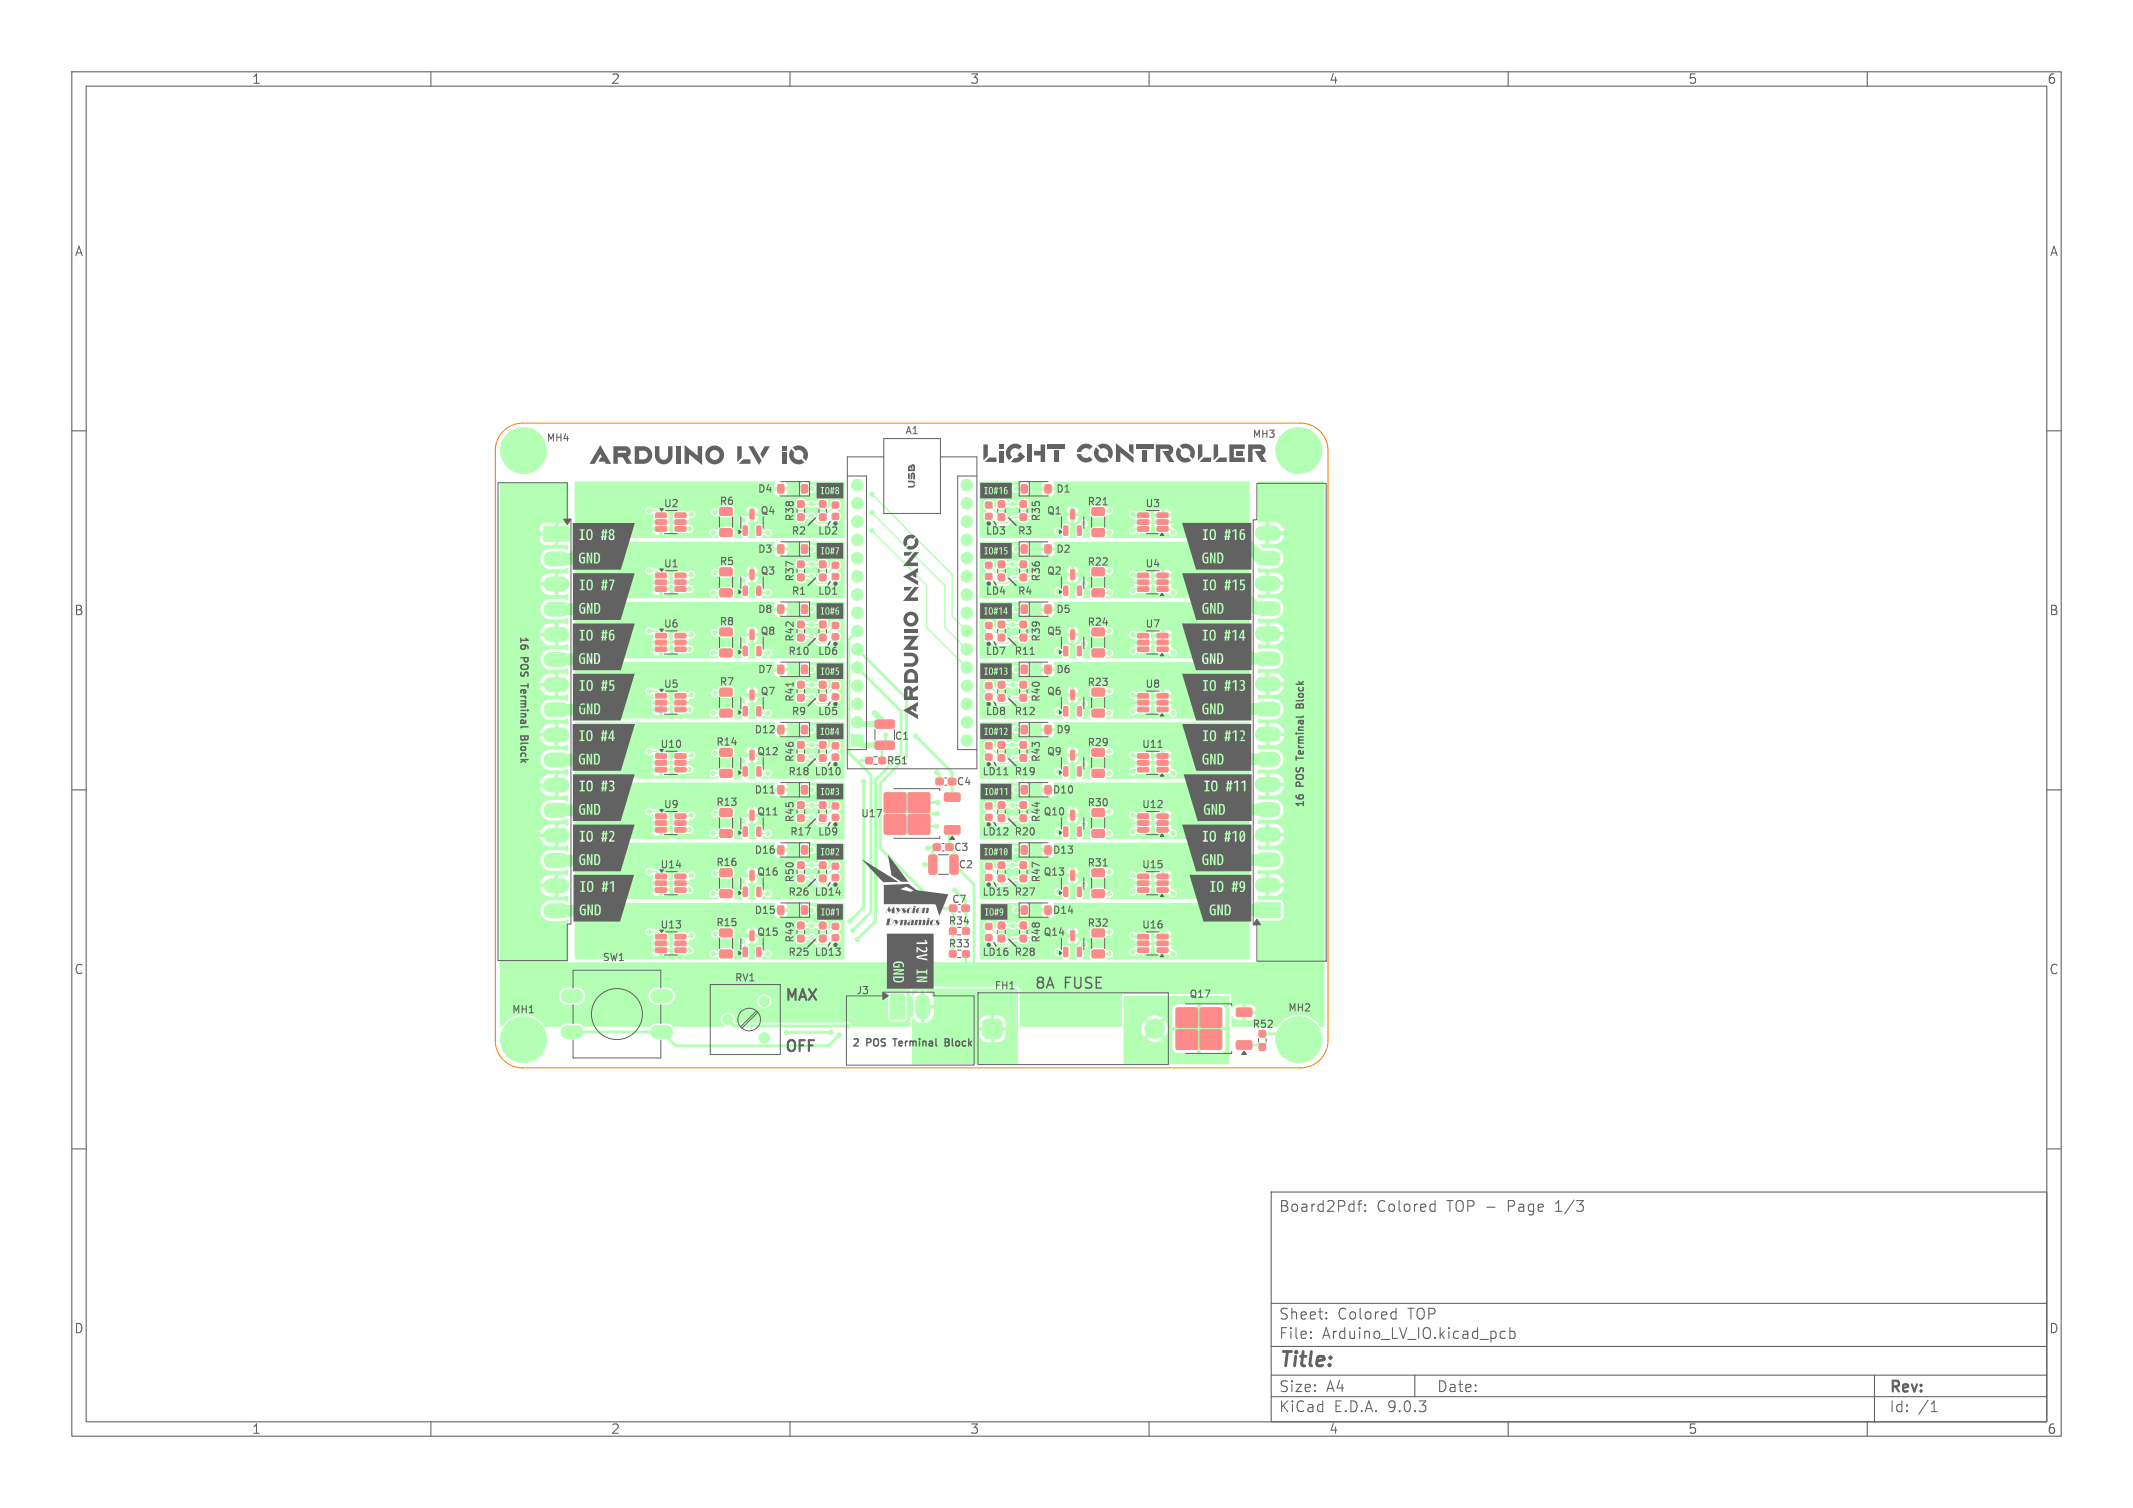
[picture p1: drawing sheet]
<svg xmlns="http://www.w3.org/2000/svg" width="297mm" height="210mm" viewBox="0 0 297 210" stroke-linecap="round" stroke-linejoin="round" font-family="sans-serif">
<defs><g id="words">
<text font-size="2.8" fill="#626262" x="178" y="190.9">Title:</text>
<g font-size="2.1" fill="#626262">
<text x="144" y="137.8">8A</text>
<text x="148.2" y="137.8">FUSE</text>
<text x="109.2" y="139.4">MAX</text>
<text x="109.2" y="146.6">OFF</text>
<text x="178" y="169">Board2Pdf:</text>
<text x="191.7" y="169">Colored</text>
<text x="201.5" y="169">TOP -</text>
<text x="210.2" y="169">Page</text>
<text x="217" y="169">1/3</text>
<text x="178" y="184">Sheet:</text>
<text x="186.2" y="184">Colored</text>
<text x="196.1" y="184">TOP</text>
<text x="178" y="186.7">File:</text>
<text x="184.1" y="186.7">Arduino_LV_IO.kicad_pcb</text>
<text x="178" y="196.9">KiCad</text>
<text x="178" y="194.1">Size:</text>
<text x="184.7" y="194.1">A4</text>
<text x="185.7" y="196.9">E.D.A.</text>
<text x="193.3" y="196.9">9.0.3</text>
<text x="200" y="194.1">Date:</text>
<text x="263" y="194.3">Rev:</text>
<text x="263" y="196.9">Id:</text>
<text x="267.1" y="196.9">/1</text>
</g>
<g font-size="1.8" fill="#626262">
<text x="35" y="11.9">1</text>
<text x="85" y="11.9">2</text>
<text x="135" y="11.9">3</text>
<text x="185" y="11.9">4</text>
<text x="235" y="11.9">5</text>
<text x="285" y="11.9">6</text>
<text x="10.3" y="35.9">A</text>
<text x="285.4" y="35.9">A</text>
<text x="10.3" y="85.9">B</text>
<text x="285.3" y="85.9">B</text>
<text x="10.3" y="135.9">C</text>
<text x="285.3" y="135.9">C</text>
<text x="10.3" y="185.9">D</text>
<text x="285.3" y="185.9">D</text>
<text x="35" y="199.9">1</text>
<text x="85" y="199.9">2</text>
<text x="135" y="199.9">3</text>
<text x="185" y="199.9">4</text>
<text x="235" y="199.9">5</text>
<text x="285" y="199.9">6</text>
</g>
<g font-size="1.4" fill="#626262">
<text x="76" y="61.7">MH4</text>
<text x="126" y="60.7">A1</text>
<text x="174.3" y="61.2">MH3</text>
<text x="92.3" y="70.8">U2</text>
<text x="100.1" y="70.5">R6</text>
<text x="105.5" y="68.8">D4</text>
<text x="105.8" y="71.8">Q4</text>
<text x="145.7" y="71.8">Q1</text>
<text x="147" y="68.8">D1</text>
<text x="151.3" y="70.6">R21</text>
<text x="159.4" y="70.8">U3</text>
<text x="105.5" y="77.2">D3</text>
<text x="110.2" y="74.6">R2</text>
<text x="110.7" y="72.7" transform="rotate(-90 110.7 72.7)">R38</text>
<text x="113.8" y="74.6">LD2</text>
<text x="137.2" y="74.6">LD3</text>
<text x="141.6" y="74.6">R3</text>
<text x="145" y="72.7" transform="rotate(-90 145 72.7)">R35</text>
<text x="147" y="77.2">D2</text>
<text x="92.3" y="79.2">U1</text>
<text x="100.1" y="78.9">R5</text>
<text x="105.8" y="80.2">Q3</text>
<text x="110.2" y="83">R1</text>
<text x="110.7" y="81.1" transform="rotate(-90 110.7 81.1)">R37</text>
<text x="113.8" y="83">LD1</text>
<text x="137.2" y="83">LD4</text>
<text x="141.6" y="83">R4</text>
<text x="145" y="81.1" transform="rotate(-90 145 81.1)">R36</text>
<text x="145.7" y="80.2">Q2</text>
<text x="151.3" y="79">R22</text>
<text x="159.4" y="79.2">U4</text>
<text x="72.4" y="88.6" transform="rotate(90 72.4 88.6)">16</text>
<text x="92.3" y="87.6">U6</text>
<text x="100.1" y="87.3">R8</text>
<text x="105.5" y="85.6">D8</text>
<text x="105.8" y="88.6">Q8</text>
<text x="110.7" y="89.5" transform="rotate(-90 110.7 89.5)">R42</text>
<text x="145" y="89.5" transform="rotate(-90 145 89.5)">R39</text>
<text x="145.7" y="88.6">Q5</text>
<text x="147" y="85.6">D5</text>
<text x="151.3" y="87.3">R24</text>
<text x="159.4" y="87.6">U7</text>
<text x="72.4" y="91.6" transform="rotate(90 72.4 91.6)">POS</text>
<text x="72.4" y="95.8" transform="rotate(90 72.4 95.8)">Terminal</text>
<text x="92.3" y="96">U5</text>
<text x="100.1" y="95.7">R7</text>
<text x="105.5" y="93.9">D7</text>
<text x="109.7" y="91.4">R10</text>
<text x="113.8" y="91.4">LD6</text>
<text x="137.2" y="91.4">LD7</text>
<text x="141.2" y="91.4">R11</text>
<text x="147" y="93.9">D6</text>
<text x="151.3" y="95.7">R23</text>
<text x="159.4" y="96">U8</text>
<text x="81.5" y="98.9" transform="rotate(-90 81.5 98.9)">J1</text>
<text x="105.8" y="97">Q7</text>
<text x="110.2" y="99.8">R9</text>
<text x="110.7" y="97.8" transform="rotate(-90 110.7 97.8)">R41</text>
<text x="113.8" y="99.8">LD5</text>
<text x="137.2" y="99.8">LD8</text>
<text x="141.2" y="99.8">R12</text>
<text x="145" y="97.8" transform="rotate(-90 145 97.8)">R40</text>
<text x="145.7" y="97">Q6</text>
<text x="181.6" y="97.8" transform="rotate(-90 181.6 97.8)">Block</text>
<text x="72.4" y="103.3" transform="rotate(90 72.4 103.3)">Block</text>
<text x="91.9" y="104.4">U10</text>
<text x="99.6" y="104">R14</text>
<text x="105" y="102.3">D12</text>
<text x="105.3" y="105.4">Q12</text>
<text x="110.7" y="106.2" transform="rotate(-90 110.7 106.2)">R46</text>
<text x="123.4" y="106.6">R51</text>
<text x="124.5" y="103.2">C1</text>
<text x="145" y="106.2" transform="rotate(-90 145 106.2)">R43</text>
<text x="145.7" y="105.4">Q9</text>
<text x="147" y="102.3">D9</text>
<text x="151.3" y="104.1">R29</text>
<text x="158.9" y="104.4">U11</text>
<text x="174" y="104.1" transform="rotate(-90 174 104.1)">J2</text>
<text x="181.6" y="105.3" transform="rotate(-90 181.6 105.3)">Terminal</text>
<text x="92.3" y="112.7">U9</text>
<text x="99.6" y="112.4">R13</text>
<text x="105" y="110.7">D11</text>
<text x="105.3" y="113.8">Q11</text>
<text x="109.7" y="108.2">R18</text>
<text x="113.3" y="108.2">LD10</text>
<text x="133.1" y="109.6">C4</text>
<text x="136.7" y="108.2">LD11</text>
<text x="141.2" y="108.2">R19</text>
<text x="145.2" y="113.8">Q10</text>
<text x="146.5" y="110.7">D10</text>
<text x="151.3" y="112.5">R30</text>
<text x="158.9" y="112.7">U12</text>
<text x="181.6" y="112.5" transform="rotate(-90 181.6 112.5)">16</text>
<text x="181.6" y="109.5" transform="rotate(-90 181.6 109.5)">POS</text>
<text x="105" y="119.1">D16</text>
<text x="109.9" y="116.5">R17</text>
<text x="110.7" y="114.6" transform="rotate(-90 110.7 114.6)">R45</text>
<text x="113.8" y="116.5">LD9</text>
<text x="119.8" y="114">U17</text>
<text x="132.8" y="118.7">C3</text>
<text x="136.7" y="116.5">LD12</text>
<text x="141.2" y="116.5">R20</text>
<text x="145" y="114.6" transform="rotate(-90 145 114.6)">R44</text>
<text x="146.5" y="119.1">D13</text>
<text x="91.9" y="121.1">U14</text>
<text x="99.6" y="120.8">R16</text>
<text x="105.3" y="122.1">Q16</text>
<text x="109.7" y="124.9">R26</text>
<text x="110.7" y="123" transform="rotate(-90 110.7 123)">R50</text>
<text x="113.3" y="124.9">LD14</text>
<text x="132.5" y="125.9">C7</text>
<text x="133.4" y="121.1">C2</text>
<text x="136.7" y="124.9">LD15</text>
<text x="141.2" y="124.9">R27</text>
<text x="145" y="123" transform="rotate(-90 145 123)">R47</text>
<text x="145.2" y="122.1">Q13</text>
<text x="151.3" y="120.9">R31</text>
<text x="158.9" y="121.1">U15</text>
<text x="91.9" y="129.5">U13</text>
<text x="99.6" y="129.2">R15</text>
<text x="105" y="127.5">D15</text>
<text x="105.3" y="130.5">Q15</text>
<text x="110.7" y="131.4" transform="rotate(-90 110.7 131.4)">R49</text>
<text x="132" y="129">R34</text>
<text x="145" y="131.4" transform="rotate(-90 145 131.4)">R48</text>
<text x="145.2" y="130.5">Q14</text>
<text x="146.5" y="127.5">D14</text>
<text x="151.3" y="129.2">R32</text>
<text x="158.9" y="129.5">U16</text>
<text x="83.8" y="134">SW1</text>
<text x="102.2" y="136.9">RV1</text>
<text x="109.7" y="133.3">R25</text>
<text x="113.3" y="133.3">LD13</text>
<text x="132" y="132.1">R33</text>
<text x="136.7" y="133.3">LD16</text>
<text x="138.4" y="138">FH1</text>
<text x="141.2" y="133.3">R28</text>
<text x="71.2" y="141.3">MH1</text>
<text x="119.2" y="138.6">J3</text>
<text x="165.5" y="139.2">Q17</text>
<text x="174.3" y="143.3">R52</text>
<text x="179.3" y="141.1">MH2</text>
<text x="118.6" y="145.8">2</text>
<text x="120.7" y="145.8">POS</text>
<text x="124.9" y="145.8">Terminal</text>
<text x="132.4" y="145.8">Block</text>
</g>
</g></defs>
<g fill="#b3ffb3" stroke="#b3ffb3" stroke-width=".14">
<path d="M114.1 128.5h.9v.8h-.9z"/>
<path d="M114.1 130.3h.9v.8h-.9z"/>
<path d="M175.4 143.6h.8v.8h-.8z"/>
<path d="M175.4 145.4h.8v.8h-.8z"/>
<path d="M152.1 107.2h1.5l.2 .2v.7l-.3 .2-1.3-.1-.2-.2z"/>
<path d="M152.1 104.3l1.5-.1 .2 .3v.7l-.3 .1h-1.3l-.2-.2z"/>
<path d="M142.2 117.8h.8v1.1h-.8z"/>
<path d="M145.5 117.8h.8v1.1h-.8z"/>
<path d="M137.3 71.5h.8v.8h-.8z"/>
<path d="M137.3 70h.8v.7h-.8z"/>
<path d="M139 111.7h.9v.8h-.9z"/>
<path d="M139 113.5h.9v.9h-.9z"/>
<path d="M149.1 79.4l.4-.1 .1 .1 .1 1.1-.1 .2-.5-.1z"/>
<path d="M148.1 81.7l.5-.1 .1 .1v1.1l-.1 .1h-.5z"/>
<path d="M150 81.7l.5-.1 .1 .1v1.1l-.1 .1h-.5z"/>
<path d="M142.1 121.9h.8v.8h-.8z"/>
<path d="M142.1 120.1h.8v.8h-.8z"/>
<path d="M132.3 132.4h.8v.8h-.8z"/>
<path d="M134.1 132.4h.8v.8h-.8z"/>
<path d="M149.1 71h.4l.1 .1 .1 1-.1 .2-.5-.1z"/>
<path d="M148.1 73.3l.5-.1 .1 .1v1.1l-.1 .2-.5-.1z"/>
<path d="M150 73.3l.5-.1 .1 .1v1.1l-.1 .2-.5-.1z"/>
<path d="M137.3 96.7h.8v.7h-.8z"/>
<path d="M137.3 95.1h.8v.8h-.8z"/>
<path d="M142.1 113.5h.8v.9h-.8z"/>
<path d="M142.1 111.7h.8v.8h-.8z"/>
<path d="M111.6 67.5h.8v1.1h-.8z"/>
<path d="M108.3 67.5h.8v1.1h-.8z"/>
<path d="M100.3 70.8l1.5-.1 .2 .2-.1 .8-.2 .1h-1.3l-.2-.2z"/>
<path d="M100.3 73.7l1.5-.1 .2 .3-.1 .7-.2 .1h-1.3l-.2-.2z"/>
<path d="M114.1 69.8h.9v.8h-.9z"/>
<path d="M114.1 71.6h.9v.9h-.9z"/>
<path d="M111.1 96.8h.8v.8h-.8z"/>
<path d="M111.1 94.9h.8v.9h-.8z"/>
<path d="M111.6 92.7h.8v1.1h-.8z"/>
<path d="M108.3 92.7h.8v1.1h-.8z"/>
<path d="M161.1 90.1h1.5l.1 .2-.1 .3-.1 .1h-1.3l-.1-.1z"/>
<path d="M161.1 89.2h1.5l.1 .1-.1 .4-.1 .1h-1.3l-.1-.2z"/>
<path d="M161.1 88.2h1.5l.1 .2-.1 .3-.1 .1h-1.3l-.1-.1z"/>
<path d="M158.4 88.2h1.5l.1 .2-.1 .3-.1 .1h-1.3l-.1-.1z"/>
<path d="M158.4 89.2h1.5l.1 .1-.1 .4-.1 .1h-1.3l-.1-.2z"/>
<path d="M158.4 90.1h1.5l.1 .2-.1 .3-.1 .1h-1.3l-.1-.1z"/>
<path d="M142.1 130.3h.8v.8h-.8z"/>
<path d="M142.1 128.5h.8v.8h-.8z"/>
<path d="M139 78.2h.9v.8h-.9z"/>
<path d="M139 80h.9v.8h-.9z"/>
<path d="M131.6 115h1.9l.2 .2v.8l-.3 .2h-1.8l-.1-.3z"/>
<path d="M123.2 110.5l.1-.1h5.9l.2 .1 .1 .1v5.3l-.1 .2-.2 .1h-5.9l-.1-.1-.1-.2v-5.3z"/>
<path d="M131.6 110.5l1.9-.1 .2 .3v.8l-.3 .1h-1.8l-.1-.2z"/>
<path d="M115.9 130.2h.8v.8h-.8z"/>
<path d="M115.9 128.6h.8v.8h-.8z"/>
<path d="M142.1 96.8h.8v.8h-.8z"/>
<path d="M142.1 94.9h.8v.9h-.8z"/>
<path d="M139 120.1h.9v.8h-.9z"/>
<path d="M139 121.9h.9v.8h-.9z"/>
<path d="M104.5 104.5h.4l.1 .1v1.1l-.1 .1-.5-.1z"/>
<path d="M103.5 106.8h.4l.2 .1v1l-.1 .2-.5-.1z"/>
<path d="M105.4 106.8h.4l.2 .1v1l-.1 .2-.5-.1z"/>
<path d="M174.8 125.8l.2-.1h3.2l.1 .3v1.6l-.2 .2h-3.2l-.2-.3z"/>
<path d="M114.1 86.6h.9v.8h-.9z"/>
<path d="M114.1 88.4h.9v.8h-.9z"/>
<path d="M149.1 121.3h.4l.1 .1 .1 1-.1 .2-.5-.1z"/>
<path d="M148.1 123.6l.5-.1 .1 .1v1.1l-.1 .1h-.5z"/>
<path d="M150 123.6l.5-.1 .1 .1v1.1l-.1 .1h-.5z"/>
<path d="M115.9 71.5h.8v.8h-.8z"/>
<path d="M115.9 70h.8v.7h-.8z"/>
<path d="M137 142.2l.5-.3h1.4l.4 .1 .2 .6v1.3l-.1 .4-.5 .3h-1.4l-.4-.1-.3-.6v-1.3z"/>
<path d="M134 126.1h.9v.8h-.9z"/>
<path d="M132.3 126.1h.9v.8h-.9z"/>
<path d="M152.1 90.4h1.5l.2 .2v.7l-.3 .2h-1.3l-.2-.3z"/>
<path d="M152.1 87.5h1.5l.2 .2v.7l-.3 .2h-1.3l-.2-.3z"/>
<path d="M139 86.6h.9v.8h-.9z"/>
<path d="M139 88.4h.9v.8h-.9z"/>
<path d="M115.9 105.1h.8v.7h-.8z"/>
<path d="M115.9 103.5h.8v.7h-.8z"/>
<path d="M142.2 84.3h.8v1.1h-.8z"/>
<path d="M145.5 84.3h.8v1.1h-.8z"/>
<path d="M114.1 78.2h.9v.8h-.9z"/>
<path d="M114.1 80h.9v.8h-.9z"/>
<path d="M111.6 101.1h.8v1h-.8z"/>
<path d="M108.3 101.1h.8v1h-.8z"/>
<path d="M142.1 88.4h.8v.8h-.8z"/>
<path d="M142.1 86.6h.8v.8h-.8z"/>
<path d="M115.9 113.4h.8v.8h-.8z"/>
<path d="M115.9 111.9h.8v.7h-.8z"/>
<path d="M118.6 102.3h1.6v1.6h-1.6z"/>
<path d="M132.1 108.4h.9v.8h-.9z"/>
<path d="M130.4 108.4h.9v.8h-.9z"/>
<path d="M161.1 115.3h1.5l.1 .1-.1 .4-.1 .1h-1.3l-.1-.2z"/>
<path d="M161.1 114.3h1.5l.1 .2-.1 .3-.1 .1h-1.3l-.1-.1z"/>
<path d="M161.1 113.4h1.5l.1 .1-.1 .4-.1 .1h-1.3l-.1-.2z"/>
<path d="M158.4 113.4h1.5l.1 .1-.1 .4-.1 .1h-1.3l-.1-.2z"/>
<path d="M158.4 114.3h1.5l.1 .2-.1 .3-.1 .1h-1.3l-.1-.1z"/>
<path d="M158.4 115.3h1.5l.1 .1-.1 .4-.1 .1h-1.3l-.1-.2z"/>
<path d="M100.3 129.4h1.5l.2 .2-.1 .7-.2 .2h-1.3l-.2-.3z"/>
<path d="M100.3 132.4l1.5-.1 .2 .2-.1 .8-.2 .1h-1.3l-.2-.2z"/>
<path d="M104.5 121.3h.4l.1 .1v1l-.1 .2-.5-.1z"/>
<path d="M103.5 123.6l.4-.1 .2 .1v1.1l-.1 .1h-.5z"/>
<path d="M105.4 123.6l.4-.1 .2 .1v1.1l-.1 .1h-.5z"/>
<path d="M111.6 109.4h.8v1.1h-.8z"/>
<path d="M108.3 109.4h.8v1.1h-.8z"/>
<path d="M137.3 130.2h.8v.8h-.8z"/>
<path d="M137.3 128.6h.8v.8h-.8z"/>
<path d="M114.1 103.3h.9v.9h-.9z"/>
<path d="M114.1 105.1h.9v.9h-.9z"/>
<path d="M131.7 117.6h.9v.8h-.9z"/>
<path d="M130 117.6h.9v.8h-.9z"/>
<path d="M161.1 73.4l1.5-.1 .1 .2-.1 .4-.1 .1h-1.3l-.1-.2z"/>
<path d="M161.1 72.4h1.5l.1 .1-.1 .4-.1 .1h-1.3l-.1-.1z"/>
<path d="M161.1 71.5l1.5-.1 .1 .2-.1 .4-.1 .1h-1.3l-.1-.2z"/>
<path d="M158.4 71.5l1.5-.1 .1 .2-.1 .4-.1 .1h-1.3l-.1-.2z"/>
<path d="M158.4 72.4h1.5l.1 .1-.1 .4-.1 .1h-1.3l-.1-.1z"/>
<path d="M158.4 73.4l1.5-.1 .1 .2-.1 .4-.1 .1h-1.3l-.1-.2z"/>
<path d="M172.2 145l2-.1 .1 .3v.8l-.2 .1h-1.8l-.2-.2z"/>
<path d="M163.8 140.4h.2h5.9h.2v.2v5.3v.2l-.2 .1h-5.9l-.2-.1-.1-.2v-5.3z"/>
<path d="M172.2 140.4h2l.1 .2v.8l-.2 .2h-1.8l-.2-.3z"/>
<path d="M137.3 121.8h.8v.8h-.8z"/>
<path d="M137.3 120.3h.8v.7h-.8z"/>
<path d="M137.3 79.9h.8v.8h-.8z"/>
<path d="M137.3 78.3h.8v.8h-.8z"/>
<path d="M161.1 98.5h1.5l.1 .1-.1 .4-.1 .1h-1.3l-.1-.1z"/>
<path d="M161.1 97.6l1.5-.1 .1 .2-.1 .4-.1 .1h-1.3l-.1-.2z"/>
<path d="M161.1 96.6h1.5l.1 .1-.1 .4-.1 .1h-1.3l-.1-.1z"/>
<path d="M158.4 96.6h1.5l.1 .1-.1 .4-.1 .1h-1.3l-.1-.1z"/>
<path d="M158.4 97.6l1.5-.1 .1 .2-.1 .4-.1 .1h-1.3l-.1-.2z"/>
<path d="M158.4 98.5h1.5l.1 .1-.1 .4-.1 .1h-1.3l-.1-.1z"/>
<path d="M120.6 105.5h.8v.8h-.8z"/>
<path d="M122.4 105.5h.9v.8h-.9z"/>
<path d="M142.1 105.1h.8v.9h-.8z"/>
<path d="M142.1 103.3h.8v.9h-.8z"/>
<path d="M115.9 121.8h.8v.8h-.8z"/>
<path d="M115.9 120.3h.8v.7h-.8z"/>
<path d="M121.9 103.3l2.5-.1 .1 .3v.7l-.2 .2-2.3-.1-.2-.2z"/>
<path d="M121.9 100.3h2.5l.1 .2v.8l-.2 .1h-2.3l-.2-.2z"/>
<path d="M132.3 119.1l.9-.1 .2 .2v2.3l-.1 .2h-.8l-.2-.1z"/>
<path d="M129.4 119.1l.8-.1 .2 .2 .1 2.3-.2 .2h-.7l-.3-.1z"/>
<path d="M124 138.5l1.8-.1 .2 .2v3.2l-.1 .2h-1.7l-.3-.1v-3.2z"/>
<path d="M161.1 132.1l1.5-.1 .1 .2-.1 .4-.1 .1-1.3-.1-.1-.1z"/>
<path d="M161.1 131.1h1.5l.1 .1-.1 .4-.1 .1h-1.3l-.1-.2z"/>
<path d="M161.1 130.2l1.5-.1 .1 .2-.1 .4-.1 .1-1.3-.1-.1-.1z"/>
<path d="M158.4 130.2l1.5-.1 .1 .2-.1 .4-.1 .1-1.3-.1-.1-.1z"/>
<path d="M158.4 131.1h1.5l.1 .1-.1 .4-.1 .1h-1.3l-.1-.2z"/>
<path d="M158.4 132.1l1.5-.1 .1 .2-.1 .4-.1 .1-1.3-.1-.1-.1z"/>
<path d="M111.1 80h.8v.8h-.8z"/>
<path d="M111.1 78.2h.8v.8h-.8z"/>
<path d="M100.3 87.5h1.5l.2 .2-.1 .7-.2 .2h-1.3l-.2-.3z"/>
<path d="M100.3 90.4h1.5l.2 .2-.1 .7-.2 .2h-1.3l-.2-.3z"/>
<path d="M111.1 113.5h.8v.9h-.8z"/>
<path d="M111.1 111.7h.8v.8h-.8z"/>
<path d="M161.1 123.7l1.5-.1 .1 .2-.1 .4-.1 .1h-1.3l-.1-.2z"/>
<path d="M161.1 122.7h1.5l.1 .1-.1 .4-.1 .1h-1.3l-.1-.1z"/>
<path d="M161.1 121.8l1.5-.1 .1 .2-.1 .4-.1 .1h-1.3l-.1-.2z"/>
<path d="M158.4 121.8l1.5-.1 .1 .2-.1 .4-.1 .1h-1.3l-.1-.2z"/>
<path d="M158.4 122.7h1.5l.1 .1-.1 .4-.1 .1h-1.3l-.1-.1z"/>
<path d="M158.4 123.7l1.5-.1 .1 .2-.1 .4-.1 .1h-1.3l-.1-.2z"/>
<path d="M91.3 130.2l1.4-.1 .1 .2v.4l-.1 .1-1.3-.1-.1-.1z"/>
<path d="M91.3 131.1h1.4l.1 .1v.4l-.1 .1h-1.3l-.1-.2z"/>
<path d="M91.3 132.1l1.4-.1 .1 .2v.4l-.1 .1-1.3-.1-.1-.1z"/>
<path d="M94 132.1l1.4-.1 .1 .2v.4l-.1 .1-1.3-.1-.1-.1z"/>
<path d="M94 131.1h1.4l.1 .1v.4l-.1 .1h-1.3l-.1-.2z"/>
<path d="M94 130.2l1.4-.1 .1 .2v.4l-.1 .1-1.3-.1-.1-.1z"/>
<path d="M152.1 132.4l1.5-.1 .2 .2v.8l-.3 .1h-1.3l-.2-.2z"/>
<path d="M152.1 129.4h1.5l.2 .2v.7l-.3 .2h-1.3l-.2-.3z"/>
<path d="M111.1 71.6h.8v.9h-.8z"/>
<path d="M111.1 69.8h.8v.8h-.8z"/>
<path d="M111.1 130.3h.8v.8h-.8z"/>
<path d="M111.1 128.5h.8v.8h-.8z"/>
<path d="M137.3 88.3h.8v.7h-.8z"/>
<path d="M137.3 86.7h.8v.8h-.8z"/>
<path d="M142.2 75.9h.8v1.1h-.8z"/>
<path d="M145.5 75.9h.8v1.1h-.8z"/>
<path d="M111.1 105.1h.8v.9h-.8z"/>
<path d="M111.1 103.3h.8v.9h-.8z"/>
<path d="M75.7 73.4l.2-.1h3.2l.2 .2v1.7l-.3 .2h-3.2l-.1-.3z"/>
<path d="M115.9 79.9h.8v.8h-.8z"/>
<path d="M115.9 78.3h.8v.8h-.8z"/>
<path d="M142.2 109.4h.8v1.1h-.8z"/>
<path d="M145.5 109.4h.8v1.1h-.8z"/>
<path d="M149.1 112.9h.4l.1 .1 .1 1.1-.1 .1-.5-.1z"/>
<path d="M148.1 115.2h.5h.1v1.1l-.1 .2-.5-.1z"/>
<path d="M150 115.2h.5h.1v1.1l-.1 .2-.5-.1z"/>
<path d="M149.1 96.2l.4-.1 .1 .1 .1 1.1-.1 .1-.5-.1z"/>
<path d="M148.1 98.4h.5l.1 .1v1.1l-.1 .1-.5-.1z"/>
<path d="M150 98.4h.5l.1 .1v1.1l-.1 .1-.5-.1z"/>
<path d="M142.2 101.1h.8v1h-.8z"/>
<path d="M145.5 101.1h.8v1h-.8z"/>
<path d="M111.6 126.2h.8v1.1h-.8z"/>
<path d="M108.3 126.2h.8v1.1h-.8z"/>
<path d="M104.5 96.2l.4-.1 .1 .1v1.1l-.1 .1-.5-.1z"/>
<path d="M103.5 98.4h.4l.2 .1v1.1l-.1 .1-.5-.1z"/>
<path d="M105.4 98.4h.4l.2 .1v1.1l-.1 .1-.5-.1z"/>
<path d="M115.9 88.3h.8v.7h-.8z"/>
<path d="M115.9 86.7h.8v.8h-.8z"/>
<path d="M91.3 71.5l1.4-.1 .1 .2v.4l-.1 .1h-1.3l-.1-.2z"/>
<path d="M91.3 72.4h1.4l.1 .1v.4l-.1 .1h-1.3l-.1-.1z"/>
<path d="M91.3 73.4l1.4-.1 .1 .2v.4l-.1 .1h-1.3l-.1-.2z"/>
<path d="M94 73.4l1.4-.1 .1 .2v.4l-.1 .1h-1.3l-.1-.2z"/>
<path d="M94 72.4h1.4l.1 .1v.4l-.1 .1h-1.3l-.1-.1z"/>
<path d="M94 71.5l1.4-.1 .1 .2v.4l-.1 .1h-1.3l-.1-.2z"/>
<path d="M100.3 79.1h1.5l.2 .2-.1 .7-.2 .2h-1.3l-.2-.3z"/>
<path d="M100.3 82.1l1.5-.1 .2 .2-.1 .8-.2 .1h-1.3l-.2-.2z"/>
<path d="M139 128.5h.9v.8h-.9z"/>
<path d="M139 130.3h.9v.8h-.9z"/>
<path d="M149.1 104.5h.4l.1 .1 .1 1.1-.1 .1-.5-.1z"/>
<path d="M148.1 106.8h.5l.1 .1v1l-.1 .2-.5-.1z"/>
<path d="M150 106.8h.5l.1 .1v1l-.1 .2-.5-.1z"/>
<path d="M142.1 80h.8v.8h-.8z"/>
<path d="M142.1 78.2h.8v.8h-.8z"/>
<path d="M142.2 126.2h.8v1.1h-.8z"/>
<path d="M145.5 126.2h.8v1.1h-.8z"/>
<path d="M137.3 113.4h.8v.8h-.8z"/>
<path d="M137.3 111.9h.8v.7h-.8z"/>
<path d="M161.1 106.9h1.5l.1 .1-.1 .4-.1 .1h-1.3l-.1-.1z"/>
<path d="M161.1 106l1.5-.1 .1 .2-.1 .4-.1 .1h-1.3l-.1-.2z"/>
<path d="M161.1 105h1.5l.1 .1-.1 .4-.1 .1h-1.3l-.1-.1z"/>
<path d="M158.4 105h1.5l.1 .1-.1 .4-.1 .1h-1.3l-.1-.1z"/>
<path d="M158.4 106l1.5-.1 .1 .2-.1 .4-.1 .1h-1.3l-.1-.2z"/>
<path d="M158.4 106.9h1.5l.1 .1-.1 .4-.1 .1h-1.3l-.1-.1z"/>
<path d="M161.1 81.8l1.5-.1 .1 .2-.1 .4-.1 .1h-1.3l-.1-.2z"/>
<path d="M161.1 80.8h1.5l.1 .1-.1 .4-.1 .1h-1.3l-.1-.1z"/>
<path d="M161.1 79.9l1.5-.1 .1 .2-.1 .4-.1 .1h-1.3l-.1-.2z"/>
<path d="M158.4 79.9l1.5-.1 .1 .2-.1 .4-.1 .1h-1.3l-.1-.2z"/>
<path d="M158.4 80.8h1.5l.1 .1-.1 .4-.1 .1h-1.3l-.1-.1z"/>
<path d="M158.4 81.8l1.5-.1 .1 .2-.1 .4-.1 .1h-1.3l-.1-.2z"/>
<path d="M152.1 98.8h1.5l.2 .2v.7l-.3 .2h-1.3l-.2-.3z"/>
<path d="M152.1 95.9l1.5-.1 .2 .3v.7l-.3 .2-1.3-.1-.2-.2z"/>
<path d="M114.1 111.7h.9v.8h-.9z"/>
<path d="M114.1 113.5h.9v.9h-.9z"/>
<path d="M115.9 96.7h.8v.7h-.8z"/>
<path d="M115.9 95.1h.8v.8h-.8z"/>
<path d="M91.3 105h1.4l.1 .1v.4l-.1 .1h-1.3l-.1-.1z"/>
<path d="M91.3 106l1.4-.1 .1 .2v.4l-.1 .1h-1.3l-.1-.2z"/>
<path d="M91.3 106.9h1.4l.1 .1v.4l-.1 .1h-1.3l-.1-.1z"/>
<path d="M94 106.9h1.4l.1 .1v.4l-.1 .1h-1.3l-.1-.1z"/>
<path d="M94 106l1.4-.1 .1 .2v.4l-.1 .1h-1.3l-.1-.2z"/>
<path d="M94 105h1.4l.1 .1v.4l-.1 .1h-1.3l-.1-.1z"/>
<path d="M149.1 87.8l.4-.1 .1 .1 .1 1.1-.1 .1h-.5z"/>
<path d="M148.1 90h.5l.1 .1v1.1l-.1 .1-.5-.1z"/>
<path d="M150 90h.5l.1 .1v1.1l-.1 .1-.5-.1z"/>
<path d="M149.1 129.7l.4-.1 .1 .1 .1 1.1-.1 .2-.5-.1z"/>
<path d="M148.1 132l.5-.1 .1 .1v1.1l-.1 .1-.5-.1z"/>
<path d="M150 132l.5-.1 .1 .1v1.1l-.1 .1-.5-.1z"/>
<path d="M104.5 87.8l.4-.1 .1 .1v1.1l-.1 .1h-.5z"/>
<path d="M103.5 90h.4l.2 .1v1.1l-.1 .1-.5-.1z"/>
<path d="M105.4 90h.4l.2 .1v1.1l-.1 .1-.5-.1z"/>
<path d="M139 94.9h.9v.9h-.9z"/>
<path d="M139 96.8h.9v.8h-.9z"/>
<path d="M152.1 73.7l1.5-.1 .2 .3v.7l-.3 .1h-1.3l-.2-.2z"/>
<path d="M152.1 70.8l1.5-.1 .2 .2v.8l-.3 .1h-1.3l-.2-.2z"/>
<path d="M91.3 96.6h1.4l.1 .1v.4l-.1 .1h-1.3l-.1-.1z"/>
<path d="M91.3 97.6l1.4-.1 .1 .2v.4l-.1 .1h-1.3l-.1-.2z"/>
<path d="M91.3 98.5h1.4l.1 .1v.4l-.1 .1h-1.3l-.1-.1z"/>
<path d="M94 98.5h1.4l.1 .1v.4l-.1 .1h-1.3l-.1-.1z"/>
<path d="M94 97.6l1.4-.1 .1 .2v.4l-.1 .1h-1.3l-.1-.2z"/>
<path d="M94 96.6h1.4l.1 .1v.4l-.1 .1h-1.3l-.1-.1z"/>
<path d="M139 69.8h.9v.8h-.9z"/>
<path d="M139 71.6h.9v.9h-.9z"/>
<path d="M114.1 120.1h.9v.8h-.9z"/>
<path d="M114.1 121.9h.9v.8h-.9z"/>
<path d="M132.3 129.3h.8v.8h-.8z"/>
<path d="M134.1 129.3h.8v.8h-.8z"/>
<path d="M100.3 104.3l1.5-.1 .2 .3-.1 .7-.2 .1h-1.3l-.2-.2z"/>
<path d="M100.3 107.2h1.5l.2 .2-.1 .7-.2 .2-1.3-.1-.2-.2z"/>
<path d="M100.3 112.7l1.5-.1 .2 .2-.1 .8-.2 .1h-1.3l-.2-.2z"/>
<path d="M100.3 115.6l1.5-.1 .2 .3-.1 .7-.2 .1h-1.3l-.2-.2z"/>
<path d="M91.3 88.2h1.4l.1 .2v.3l-.1 .1h-1.3l-.1-.1z"/>
<path d="M91.3 89.2h1.4l.1 .1v.4l-.1 .1h-1.3l-.1-.2z"/>
<path d="M91.3 90.1h1.4l.1 .2v.3l-.1 .1h-1.3l-.1-.1z"/>
<path d="M94 90.1h1.4l.1 .2v.3l-.1 .1h-1.3l-.1-.1z"/>
<path d="M94 89.2h1.4l.1 .1v.4l-.1 .1h-1.3l-.1-.2z"/>
<path d="M94 88.2h1.4l.1 .2v.3l-.1 .1h-1.3l-.1-.1z"/>
<path d="M152.1 115.6l1.5-.1 .2 .3v.7l-.3 .1h-1.3l-.2-.2z"/>
<path d="M152.1 112.7l1.5-.1 .2 .2v.8l-.3 .1h-1.3l-.2-.2z"/>
<path d="M104.5 129.7l.4-.1 .1 .1v1.1l-.1 .2-.5-.1z"/>
<path d="M103.5 132l.4-.1 .2 .1v1.1l-.1 .1-.5-.1z"/>
<path d="M105.4 132l.4-.1 .2 .1v1.1l-.1 .1-.5-.1z"/>
<path d="M142.2 92.7h.8v1.1h-.8z"/>
<path d="M145.5 92.7h.8v1.1h-.8z"/>
<path d="M104.5 112.9h.4l.1 .1v1.1l-.1 .1-.5-.1z"/>
<path d="M103.5 115.2h.4h.2v1.1l-.1 .2-.5-.1z"/>
<path d="M105.4 115.2h.4h.2v1.1l-.1 .2-.5-.1z"/>
<path d="M104.5 79.4l.4-.1 .1 .1v1.1l-.1 .2-.5-.1z"/>
<path d="M103.5 81.7l.4-.1 .2 .1v1.1l-.1 .1h-.5z"/>
<path d="M105.4 81.7l.4-.1 .2 .1v1.1l-.1 .1h-.5z"/>
<path d="M114.1 94.9h.9v.9h-.9z"/>
<path d="M114.1 96.8h.9v.8h-.9z"/>
<path d="M111.1 121.9h.8v.8h-.8z"/>
<path d="M111.1 120.1h.8v.8h-.8z"/>
<path d="M100.3 95.9l1.5-.1 .2 .3-.1 .7-.2 .2-1.3-.1-.2-.2z"/>
<path d="M100.3 98.8h1.5l.2 .2-.1 .7-.2 .2h-1.3l-.2-.3z"/>
<path d="M142.1 71.6h.8v.9h-.8z"/>
<path d="M142.1 69.8h.8v.8h-.8z"/>
<path d="M104.5 71h.4l.1 .1v1l-.1 .2-.5-.1z"/>
<path d="M103.5 73.3l.4-.1 .2 .1v1.1l-.1 .2-.5-.1z"/>
<path d="M105.4 73.3l.4-.1 .2 .1v1.1l-.1 .2-.5-.1z"/>
<path d="M152.1 82.1l1.5-.1 .2 .2v.8l-.3 .1h-1.3l-.2-.2z"/>
<path d="M152.1 79.1h1.5l.2 .2v.7l-.3 .2h-1.3l-.2-.3z"/>
<path d="M111.6 117.8h.8v1.1h-.8z"/>
<path d="M108.3 117.8h.8v1.1h-.8z"/>
<path d="M100.3 121h1.5l.2 .2-.1 .7-.2 .2h-1.3l-.2-.3z"/>
<path d="M100.3 124l1.5-.1 .2 .2-.1 .8-.2 .1h-1.3l-.2-.2z"/>
<path d="M91.3 113.4h1.4l.1 .1v.4l-.1 .1h-1.3l-.1-.2z"/>
<path d="M91.3 114.3h1.4l.1 .2v.3l-.1 .1h-1.3l-.1-.1z"/>
<path d="M91.3 115.3h1.4l.1 .1v.4l-.1 .1h-1.3l-.1-.2z"/>
<path d="M94 115.3h1.4l.1 .1v.4l-.1 .1h-1.3l-.1-.2z"/>
<path d="M94 114.3h1.4l.1 .2v.3l-.1 .1h-1.3l-.1-.1z"/>
<path d="M94 113.4h1.4l.1 .1v.4l-.1 .1h-1.3l-.1-.2z"/>
<path d="M91.3 79.9l1.4-.1 .1 .2v.4l-.1 .1h-1.3l-.1-.2z"/>
<path d="M91.3 80.8h1.4l.1 .1v.4l-.1 .1h-1.3l-.1-.1z"/>
<path d="M91.3 81.8l1.4-.1 .1 .2v.4l-.1 .1h-1.3l-.1-.2z"/>
<path d="M94 81.8l1.4-.1 .1 .2v.4l-.1 .1h-1.3l-.1-.2z"/>
<path d="M94 80.8h1.4l.1 .1v.4l-.1 .1h-1.3l-.1-.1z"/>
<path d="M94 79.9l1.4-.1 .1 .2v.4l-.1 .1h-1.3l-.1-.2z"/>
<path d="M139 103.3h.9v.9h-.9z"/>
<path d="M139 105.1h.9v.9h-.9z"/>
<path d="M137.3 105.1h.8v.7h-.8z"/>
<path d="M137.3 103.5h.8v.7h-.8z"/>
<path d="M142.2 67.5h.8v1.1h-.8z"/>
<path d="M145.5 67.5h.8v1.1h-.8z"/>
<path d="M91.3 121.8l1.4-.1 .1 .2v.4l-.1 .1h-1.3l-.1-.2z"/>
<path d="M91.3 122.7h1.4l.1 .1v.4l-.1 .1h-1.3l-.1-.1z"/>
<path d="M91.3 123.7l1.4-.1 .1 .2v.4l-.1 .1h-1.3l-.1-.2z"/>
<path d="M94 123.7l1.4-.1 .1 .2v.4l-.1 .1h-1.3l-.1-.2z"/>
<path d="M94 122.7h1.4l.1 .1v.4l-.1 .1h-1.3l-.1-.1z"/>
<path d="M94 121.8l1.4-.1 .1 .2v.4l-.1 .1h-1.3l-.1-.2z"/>
<path d="M111.1 88.4h.8v.8h-.8z"/>
<path d="M111.1 86.6h.8v.8h-.8z"/>
<path d="M111.6 84.3h.8v1.1h-.8z"/>
<path d="M108.3 84.3h.8v1.1h-.8z"/>
<path d="M152.1 124l1.5-.1 .2 .2v.8l-.3 .1h-1.3l-.2-.2z"/>
<path d="M152.1 121h1.5l.2 .2v.7l-.3 .2h-1.3l-.2-.3z"/>
<path d="M111.6 75.9h.8v1.1h-.8z"/>
<path d="M108.3 75.9h.8v1.1h-.8z"/>
<circle cx="72.9" cy="62.7" r="3.2"/>
<circle cx="180.8" cy="62.7" r="3.2"/>
<circle cx="160.8" cy="143.3" r="1.35"/>
<circle cx="119.4" cy="100.6" r=".8"/>
<circle cx="119.4" cy="98" r=".8"/>
<circle cx="119.4" cy="95.5" r=".8"/>
<circle cx="119.4" cy="93" r=".8"/>
<circle cx="119.4" cy="90.4" r=".8"/>
<circle cx="119.4" cy="87.9" r=".8"/>
<circle cx="119.4" cy="85.3" r=".8"/>
<circle cx="119.4" cy="82.8" r=".8"/>
<circle cx="119.4" cy="80.3" r=".8"/>
<circle cx="119.4" cy="77.7" r=".8"/>
<circle cx="119.4" cy="75.2" r=".8"/>
<circle cx="119.4" cy="72.6" r=".8"/>
<circle cx="119.4" cy="70.1" r=".8"/>
<circle cx="119.4" cy="67.6" r=".8"/>
<circle cx="134.6" cy="67.6" r=".8"/>
<circle cx="134.6" cy="70.1" r=".8"/>
<circle cx="134.6" cy="72.6" r=".8"/>
<circle cx="134.6" cy="75.2" r=".8"/>
<circle cx="134.6" cy="77.7" r=".8"/>
<circle cx="134.6" cy="80.3" r=".8"/>
<circle cx="134.6" cy="82.8" r=".8"/>
<circle cx="134.6" cy="85.3" r=".8"/>
<circle cx="134.6" cy="87.9" r=".8"/>
<circle cx="134.6" cy="90.4" r=".8"/>
<circle cx="134.6" cy="93" r=".8"/>
<circle cx="134.6" cy="95.5" r=".8"/>
<circle cx="134.6" cy="98" r=".8"/>
<circle cx="134.6" cy="100.6" r=".8"/>
<circle cx="134.6" cy="103.1" r=".8"/>
<circle cx="180.8" cy="144.8" r="3.2"/>
<circle cx="106.4" cy="139.4" r=".72"/>
<circle cx="101.3" cy="142" r=".72"/>
<circle cx="106.4" cy="144.5" r=".72"/>
<circle cx="72.9" cy="144.8" r="3.2"/>
<circle cx="141" cy="70.2" r=".3"/>
<circle cx="147.3" cy="73.9" r=".3"/>
<circle cx="163.3" cy="74.2" r=".3"/>
<circle cx="150.9" cy="81.3" r=".3"/>
<circle cx="143.8" cy="130.6" r=".3"/>
<circle cx="106.9" cy="99.3" r=".3"/>
<circle cx="150.9" cy="131.6" r=".3"/>
<circle cx="99.3" cy="82.6" r=".3"/>
<circle cx="154.4" cy="104.6" r=".3"/>
<circle cx="113" cy="88.6" r=".3"/>
<circle cx="129.2" cy="118.1" r=".3"/>
<circle cx="154.4" cy="113" r=".3"/>
<circle cx="154.4" cy="129.8" r=".3"/>
<circle cx="96" cy="132.3" r=".3"/>
<circle cx="96" cy="107.2" r=".3"/>
<circle cx="99.3" cy="107.7" r=".3"/>
<circle cx="157.7" cy="88.4" r=".3"/>
<circle cx="150.9" cy="114.8" r=".3"/>
<circle cx="157.7" cy="105.2" r=".3"/>
<circle cx="113" cy="122.2" r=".3"/>
<circle cx="99.3" cy="99.3" r=".3"/>
<circle cx="143.8" cy="113.8" r=".3"/>
<circle cx="154.4" cy="87.9" r=".3"/>
<circle cx="157.7" cy="96.8" r=".3"/>
<circle cx="143.8" cy="80.3" r=".3"/>
<circle cx="150.9" cy="72.9" r=".3"/>
<circle cx="113" cy="71.9" r=".3"/>
<circle cx="106.9" cy="124.5" r=".3"/>
<circle cx="150.9" cy="106.4" r=".3"/>
<circle cx="96" cy="98.8" r=".3"/>
<circle cx="106.9" cy="132.8" r=".3"/>
<circle cx="143.8" cy="122.2" r=".3"/>
<circle cx="99.3" cy="116.1" r=".3"/>
<circle cx="154.4" cy="96.3" r=".3"/>
<circle cx="106.9" cy="74.2" r=".3"/>
<circle cx="99.3" cy="90.9" r=".3"/>
<circle cx="96" cy="124" r=".3"/>
<circle cx="150.9" cy="98" r=".3"/>
<circle cx="157.7" cy="121.9" r=".3"/>
<circle cx="130.4" cy="107.6" r=".3"/>
<circle cx="113" cy="130.6" r=".3"/>
<circle cx="130.6" cy="111.8" r=".3"/>
<circle cx="130.4" cy="115.1" r=".3"/>
<circle cx="157.7" cy="113.5" r=".3"/>
<circle cx="143.8" cy="105.4" r=".3"/>
<circle cx="96" cy="115.6" r=".3"/>
<circle cx="121.8" cy="99.3" r=".3"/>
<circle cx="157.7" cy="71.6" r=".3"/>
<circle cx="113" cy="80.3" r=".3"/>
<circle cx="106.9" cy="116.1" r=".3"/>
<circle cx="99.3" cy="124.5" r=".3"/>
<circle cx="150.9" cy="123.2" r=".3"/>
<circle cx="143.8" cy="71.9" r=".3"/>
<circle cx="99.3" cy="74.2" r=".3"/>
<circle cx="157.7" cy="130.3" r=".3"/>
<circle cx="99.3" cy="132.8" r=".3"/>
<circle cx="157.7" cy="80" r=".3"/>
<circle cx="113" cy="105.4" r=".3"/>
<circle cx="113" cy="97" r=".3"/>
<circle cx="106.9" cy="90.9" r=".3"/>
<circle cx="154.4" cy="71.1" r=".3"/>
<circle cx="128.8" cy="120.4" r=".3"/>
<circle cx="154.4" cy="121.4" r=".3"/>
<circle cx="96" cy="73.7" r=".3"/>
<circle cx="143.8" cy="88.6" r=".3"/>
<circle cx="150.9" cy="89.7" r=".3"/>
<circle cx="130.4" cy="113.3" r=".3"/>
<circle cx="113" cy="113.8" r=".3"/>
<circle cx="106.9" cy="107.7" r=".3"/>
<circle cx="96" cy="90.4" r=".3"/>
<circle cx="132.9" cy="124" r=".3"/>
<circle cx="96" cy="82" r=".3"/>
<circle cx="143.8" cy="97" r=".3"/>
<circle cx="106.9" cy="82.6" r=".3"/>
<circle cx="154.4" cy="79.5" r=".3"/>
<circle cx="118.7" cy="129.5" r=".3"/>
<circle cx="116.8" cy="144.1" r=".3"/>
<circle cx="119.4" cy="130.8" r=".3"/>
<circle cx="118.1" cy="142.9" r=".3"/>
<circle cx="141.5" cy="84.8" r=".3"/>
<circle cx="141.5" cy="76.5" r=".3"/>
<circle cx="113" cy="110" r=".3"/>
<circle cx="113" cy="126.7" r=".3"/>
<circle cx="141.5" cy="126.7" r=".3"/>
<circle cx="141.5" cy="93.2" r=".3"/>
<circle cx="141.5" cy="110" r=".3"/>
<circle cx="141.5" cy="68.1" r=".3"/>
<circle cx="113" cy="118.4" r=".3"/>
<circle cx="113" cy="76.5" r=".3"/>
<circle cx="141.5" cy="118.4" r=".3"/>
<circle cx="113" cy="101.6" r=".3"/>
<circle cx="113" cy="84.8" r=".3"/>
<circle cx="141.5" cy="101.6" r=".3"/>
<circle cx="113" cy="68.1" r=".3"/>
<circle cx="113" cy="93.2" r=".3"/>
<circle cx="127.5" cy="102.5" r=".3"/>
<circle cx="115.7" cy="143.8" r=".3"/>
<circle cx="123.3" cy="102.4" r=".3"/>
<circle cx="118.4" cy="128.3" r=".3"/>
<circle cx="109.5" cy="143.8" r=".3"/>
<circle cx="120.3" cy="108.8" r=".3"/>
<circle cx="96.3" cy="80" r=".3"/>
<circle cx="99.6" cy="79.8" r=".3"/>
<circle cx="99.6" cy="71.4" r=".3"/>
<circle cx="96.3" cy="71.6" r=".3"/>
<circle cx="154.4" cy="82.6" r=".3"/>
<circle cx="157.7" cy="82.3" r=".3"/>
<circle cx="99.6" cy="96.5" r=".3"/>
<circle cx="96.3" cy="96.8" r=".3"/>
<circle cx="99.6" cy="88.1" r=".3"/>
<circle cx="96.3" cy="88.4" r=".3"/>
<circle cx="157.7" cy="90.7" r=".3"/>
<circle cx="154.4" cy="90.9" r=".3"/>
<circle cx="157.7" cy="99.1" r=".3"/>
<circle cx="154.4" cy="99.3" r=".3"/>
<circle cx="96.3" cy="113.5" r=".3"/>
<circle cx="99.6" cy="113.3" r=".3"/>
<circle cx="99.6" cy="104.9" r=".3"/>
<circle cx="96.3" cy="105.2" r=".3"/>
<circle cx="157.7" cy="107.4" r=".3"/>
<circle cx="154.4" cy="107.7" r=".3"/>
<circle cx="154.4" cy="116.1" r=".3"/>
<circle cx="157.7" cy="115.8" r=".3"/>
<circle cx="99.6" cy="130" r=".3"/>
<circle cx="96.3" cy="130.3" r=".3"/>
<circle cx="96.3" cy="121.9" r=".3"/>
<circle cx="99.6" cy="121.7" r=".3"/>
<circle cx="157.7" cy="124.2" r=".3"/>
<circle cx="154.4" cy="124.5" r=".3"/>
<circle cx="154.4" cy="132.8" r=".3"/>
<circle cx="157.7" cy="132.6" r=".3"/>
<circle cx="103.4" cy="131.1" r=".3"/>
<circle cx="113" cy="128.9" r=".3"/>
<circle cx="90.4" cy="129.8" r=".3"/>
<circle cx="90.4" cy="87.9" r=".3"/>
<circle cx="121.4" cy="73.9" r=".3"/>
<circle cx="113" cy="87" r=".3"/>
<circle cx="103.4" cy="89.2" r=".3"/>
<circle cx="113" cy="78.6" r=".3"/>
<circle cx="121.4" cy="71.4" r=".3"/>
<circle cx="103.4" cy="80.8" r=".3"/>
<circle cx="90.4" cy="79.5" r=".3"/>
<circle cx="113" cy="103.7" r=".3"/>
<circle cx="103.4" cy="105.9" r=".3"/>
<circle cx="90.4" cy="104.6" r=".3"/>
<circle cx="103.4" cy="97.5" r=".3"/>
<circle cx="113" cy="95.4" r=".3"/>
<circle cx="90.4" cy="96.3" r=".3"/>
<circle cx="103.4" cy="122.7" r=".3"/>
<circle cx="113" cy="120.5" r=".3"/>
<circle cx="90.4" cy="121.4" r=".3"/>
<circle cx="90.4" cy="113" r=".3"/>
<circle cx="103.4" cy="114.3" r=".3"/>
<circle cx="113" cy="112.1" r=".3"/>
<circle cx="141" cy="78.6" r=".3"/>
<circle cx="163.3" cy="82.6" r=".3"/>
<circle cx="147.3" cy="82.3" r=".3"/>
<circle cx="141" cy="120.5" r=".3"/>
<circle cx="147.3" cy="124.2" r=".3"/>
<circle cx="163.3" cy="124.5" r=".3"/>
<circle cx="147.3" cy="90.7" r=".3"/>
<circle cx="141" cy="87" r=".3"/>
<circle cx="163.3" cy="90.9" r=".3"/>
<circle cx="147.3" cy="132.6" r=".3"/>
<circle cx="163.3" cy="132.8" r=".3"/>
<circle cx="141" cy="128.9" r=".3"/>
<circle cx="147.3" cy="99.1" r=".3"/>
<circle cx="163.3" cy="99.3" r=".3"/>
<circle cx="141" cy="95.4" r=".3"/>
<circle cx="103.4" cy="72.4" r=".3"/>
<circle cx="121.4" cy="68.8" r=".3"/>
<circle cx="90.4" cy="71.1" r=".3"/>
<circle cx="113" cy="70.2" r=".3"/>
<circle cx="141" cy="103.7" r=".3"/>
<circle cx="147.3" cy="107.4" r=".3"/>
<circle cx="163.3" cy="107.7" r=".3"/>
<circle cx="163.3" cy="116.1" r=".3"/>
<circle cx="141" cy="112.1" r=".3"/>
<circle cx="147.3" cy="115.8" r=".3"/>
<circle cx="157.7" cy="73.9" r=".3"/>
<circle cx="154.4" cy="74.2" r=".3"/>
</g>
<g fill="none" stroke="#b3ffb3" stroke-width="2.1">
<path d="M76.7 77.8h1.5M175.8 77.7h1.5M175.8 74.2h1.5M76.7 81.3h1.5M76.7 84.8h1.5M76.7 88.3h1.5M76.7 91.8h1.5M76.7 95.3h1.5M76.7 98.8h1.5M175.8 98.7h1.5M175.8 95.2h1.5M175.8 91.7h1.5"/>
<path d="M175.8 88.2h1.5M175.8 84.7h1.5M175.8 81.2h1.5M76.7 102.3h1.5M76.7 105.8h1.5M76.7 109.3h1.5M76.7 112.8h1.5M76.7 116.3h1.5M76.7 119.8h1.5M175.8 119.7h1.5M175.8 116.2h1.5M175.8 112.7h1.5"/>
<path d="M175.8 109.2h1.5M175.8 105.7h1.5M175.8 102.2h1.5M76.7 123.3h1.5M76.7 126.8h1.5M128.5 139.4v1.6M175.8 123.2h1.5"/>
</g>
<path d="M79 138.7h1.3M91.5 138.7h1.3M79 143.7h1.3M91.5 143.7h1.3" fill="none" stroke="#b3ffb3" stroke-width="1.9"/>
<g fill="none" stroke="#b3ffb3" stroke-width=".2">
<path d="M90.4 71.1h1l.6 .7M90.4 79.5h1l.6 .6M96.3 71.6l-.2 .2h-1.4M99.3 74.2h1.8M101.1 79.6h-1.4l-.1 .2M101.1 71.2h-1.4l-.1 .2M103.4 72.4l.4 .4v1.1M105.7 73.9l.2 .3h1M111.5 70.2h3.1M111.5 78.6h3.1M116.3 71.9l-.9 .9h-1.4l-1-.9h-1.3l-.2 .1M116.3 70.3l-1.7 1.7"/>
<path d="M116.3 78.7l-1.7 1.7M121.4 73.9l7.6 7.6v5.9l5.6 5.6M121.4 71.4l10.2 10.1v5.9l3 3M121.4 68.8l11.2 11.2v5.9l2 2M137.7 70.3l1.7 1.7M137.7 78.7l1.7 1.7M139.4 70.2h3.1M139.4 78.6h3.1M143.8 71.9h-1.2l-.1 .1h-1.4l-.8 .8h-1.7l-.9-.9M147.3 73.9h1.1M147.3 73.9h.1M150.9 72.9l-.6 .6v.4"/>
<path d="M152.9 74.2h1.5M154.4 79.5h-1.4l-.1 .1M154.4 71.1h-1.4l-.1 .1M159.2 73.7h-1.2l-.3 .2M161.9 73.7h.9l.5 .5M90.4 96.3h1l.6 .6M90.4 87.9h1l.6 .6M96.3 80l-.2 .1h-1.4M96.3 96.8l-.2 .1h-1.4M96.3 88.4l-.2 .1h-1.4M99.3 90.9h1.8M99.3 99.3h1.8"/>
<path d="M99.3 82.6h1.8M101.1 96.4h-1.4l-.1 .1M101.1 88h-1.4l-.1 .1M103.4 80.8l.4 .4v1.1M103.4 89.2l.4 .3v1.2M103.4 97.5l.4 .4v1.1M105.7 90.7l.2 .2h1M105.7 99l.2 .3h1M105.7 82.3l.2 .3h1M111.5 87h3.1M111.5 95.4h3.1M116.3 88.7l-.9 .9h-1.4l-1-1h-1.3l-.2 .2"/>
<path d="M116.3 80.3l-.9 .9h-1.4l-1-.9h-1.3l-.2 .1M116.3 97.1l-.9 .9h-1.4l-1-1h-1.3l-.2 .2M116.3 87.1l-1.7 1.7M116.3 95.5l-1.7 1.7M137.7 87.1l1.7 1.7M137.7 95.5l1.7 1.7M139.4 87h3.1M139.4 95.4h3.1M143.8 88.6h-1.2l-.1 .2h-1.4l-.8 .8h-1.7l-.9-.9M143.8 80.3h-1.2l-.1 .1h-1.4l-.8 .8h-1.7l-.9-.9M143.8 97h-1.2l-.1 .2h-1.4l-.8 .8h-1.7l-.9-.9M147.3 82.3h.1"/>
<path d="M147.3 82.3h1.1M147.3 90.7h.1M147.3 90.7h1.1M148.4 99l-1.1 .1M150.9 81.3l-.6 .6v.4M150.9 89.7l-.6 .5v.5M150.9 98l-.6 .6v.4M152.9 90.9h1.5M152.9 99.3h1.5M152.9 82.6h1.5M154.4 96.3h-1.4l-.1 .1M154.4 87.9h-1.4l-.1 .1"/>
<path d="M159.2 82h-1.2l-.3 .3M159.2 90.4h-1.2l-.3 .3M159.2 98.8h-1.2l-.3 .3M161.9 82h.9l.5 .6M161.9 90.4h.9l.5 .5M161.9 98.8h.9l.5 .5M90.4 104.6h1l.6 .7M90.4 113h1l.6 .7M96.3 113.5l-.2 .2h-1.4M96.3 105.2l-.2 .1h-1.4M99.3 107.7h1.8M99.3 116.1h1.8"/>
<path d="M101.1 113.2h-1.4l-.1 .1M101.1 104.8h-1.4l-.1 .1M103.4 105.9l.4 .4v1.1M103.4 114.3l.4 .4v1.1M105.7 115.8l.2 .3h1M105.7 107.4l.2 .3h1M111.5 103.7h3.1M111.5 112.1h3.1M116.3 113.8l-.9 .9h-1.4l-1-.9h-1.3l-.2 .1M116.3 103.9l-1.7 1.7M116.3 112.2l-1.7 1.7M116.3 105.4l-.9 .9h-1.4l-1-.9h-1.3l-.2 .2"/>
<path d="M137.7 103.9l1.7 1.7M137.7 112.2l1.7 1.7M139.4 103.7h3.1M139.4 112.1h3.1M143.8 105.4h-1.2l-.1 .2h-1.4l-.8 .7h-1.7l-.9-.9M143.8 113.8h-1.2l-.1 .1h-1.4l-.8 .8h-1.7l-.9-.9M147.3 107.4h1.1M147.3 107.4h.1M147.3 115.8h1.1M147.3 115.8h.1M150.9 106.4l-.6 .6v.4M150.9 114.8l-.6 .6v.4"/>
<path d="M152.9 107.7h1.5M152.9 116.1h1.5M154.4 104.6h-1.4l-.1 .2M154.4 113h-1.4l-.1 .2M159.2 107.2h-1.2l-.3 .2M159.2 115.6h-1.2l-.3 .2M161.9 107.2h.9l.5 .5M161.9 115.6h.9l.5 .5M90.4 129.8h1l.6 .6M90.4 121.4h1l.6 .7M96.3 130.3l-.2 .1h-1.4M96.3 121.9l-.2 .2h-1.4"/>
<path d="M99.3 124.5h1.8M99.3 132.8h1.8M101.1 121.5h-1.4l-.1 .2M101.1 129.9h-1.4l-.1 .1M103.4 122.7l.4 .4v1.1M103.4 131.1l.4 .4v1.1M105.7 124.2l.2 .3h1M105.7 132.6l.2 .2h1M111.5 128.9h3.1M111.5 120.5h3.1M116.3 120.6l-1.7 1.7M116.3 122.2l-.9 .9h-1.4l-1-.9h-1.3l-.2 .1"/>
<path d="M116.3 130.6l-.9 .9h-1.4l-1-.9h-1.3l-.2 .1M116.3 129l-1.7 1.7M137.7 120.6l1.7 1.7M137.7 129l1.7 1.7M139.4 128.9h3.1M139.4 120.5h3.1M143.8 122.2h-1.2l-.1 .1h-1.4l-.8 .8h-1.7l-.9-.9M143.8 130.6h-1.2l-.1 .1h-1.4l-.8 .8h-1.7l-.9-.9M147.3 124.2h1.1M147.3 124.2h.1M147.3 132.6h.1M147.3 132.6h1.1"/>
<path d="M150.9 123.2l-.6 .6v.4M150.9 131.6l-.6 .5v.5M152.9 124.5h1.5M152.9 132.8h1.5M154.4 129.8h-1.4l-.1 .1M154.4 121.4h-1.4l-.1 .1M159.2 124h-1.2l-.3 .2M159.2 132.3h-1.2l-.3 .3M161.9 124h.9l.5 .5M161.9 132.3h.9l.5 .5"/>
</g>
<g fill="none" stroke="#b3ffb3" stroke-width=".41">
<path d="M94.7 73.7h1.3M112.3 76.5h.7M112.3 68.1h.7M141.5 76.5h.6M141.5 68.1h.6M157.7 71.6l.2 .2h1.3M94.7 90.4h1.3M94.7 82h1.3M94.7 98.8h1.3M112.3 93.2h.7M112.3 84.8h.7M119.4 87.9l-1.2 1.2v15.7l1.4 1.4"/>
<path d="M119.4 93l6.1 6.1v5.9l-3.6 3.6v19.7l-2.5 2.5M119.4 90.4l6.8 6.9v8.1l-3.6 3.7v9l8.3 8.4h2.1M141.5 93.2h.6M141.5 84.8h.6M157.7 80l.2 .1h1.3M157.7 88.4l.2 .1h1.3M157.7 96.8l.2 .1h1.3M94.7 115.6h1.3M94.7 107.2h1.3M112.3 101.6h.7M112.3 118.4h.7M112.3 110h.7"/>
<path d="M119.6 106.2l1.7 1.8v19l-2.6 2.5M120.3 108.8v17.6l-1.9 1.9M121 105.9h-1.1l-.3 .3M123.3 102.4v1.3l-.5 .4v1.8M126.3 113.3h4.1M127.5 102.5l5.1 5v3.5M127.5 113.3l1.8 1.8h1.1M129.2 118.1l.1-.1h1.2l-.6 .5v1.9h-1.1M130.4 107.6l.4 .4v.8M130.4 113.3h.1M130.6 111.8h-2.3l-.2-.2-1.6 1.7M132.6 115.6l-.4 .4v2l.6 .6v1.8l2.8 2.8v11.3l.2 .1"/>
<path d="M141.5 101.6h.6M141.5 118.4h.6M141.5 110h.6M157.7 113.5l.2 .2h1.3M157.7 105.2l.2 .1h1.3M94.7 124h1.3M94.7 132.3h1.3M112.3 126.7h.7M132.7 126.5v6.3M132.9 124l1.5 1.4 .1 4.3M134.5 132.8h.2l-.2 .3v1.4l.1 .1M141.5 126.7h.6"/>
<path d="M157.7 121.9l.2 .2h1.3M157.7 130.3l.2 .1h1.3M79.7 143.7h12.5l1.9 2h21.2l1.5-1.6M101.3 142l.9 .9h15.9M109.5 143.8h6.2M173.2 145.5h2.3l.3 .3M180.8 142l-1.9 2h-3.1"/>
</g>
<path d="M121.8 99.3l1.4 1.4v.1h-3.6l-.2-.2M119.4 103.1l.6 .7h3.2" fill="none" stroke="#b3ffb3" stroke-width=".81"/>
<g fill="none" stroke="#b3ffb3" stroke-width="1.6">
<path d="M83.8 73.7l-4.2 4.1h-2.1M171.4 73.7l4.1 4h1M77.5 98.8h3.6M82.5 82.6l-2.2 2.2h-2.8M82.5 90.2l-1.6 1.6h-3.4M171.4 81.3l3.5 3.4h1.6M172.7 90.2l1.6 1.5h2.2M173 98.7h3.5M77.5 112.8h3.6l.2 .2M81.3 119.4l-.5 .4h-3.3M82.5 105.4l-.4 .4h-4.6M171.4 119.4l.4 .3h4.7"/>
<path d="M172.7 105.4l.4 .3h3.4M173.7 112.7h2.8M77.5 126.8h3.6l.2 .2M176.5 126.7h-3.5l-.3 .3"/>
</g>
<g fill="#b3ffb3">
<path d="M136.4 125.8l5.9-.1v.2l-.4 .4a.59 .59 0 0 0-.8 .1 .59 .59 0 0 0 .2 .9l.5-.1 .4 .3 .7 .1 .4-.2v-.4h1.7a.73 .73 0 0 0 .7 .8v-.8h.5v.8a.73 .73 0 0 0 .7-.8h-3.6v-.7l-.3-.5v-.1h2.1l.1 .2-.2 .3v.3h1.9v-.3l-.2-.4 .1-.1 27.2 .1-.1 7.8h-19.9l-.1-.1 .2-.2a.56 .56 0 0 0 .7-.1 .56 .56 0 0 0 .1-.7h2.3v.2a.61 .61 0 0 0 .5 .4 .61 .61 0 0 0 .6-.3l1.6 .1 .3-.3v-.5l.2-.4h.2l.2 .4 .1 .5 .1 .2 .2 .1h1.5a.58 .58 0 0 0 .9 .4 .58 .58 0 0 0-.1-1h-.2l-.3-.2 .2-.5h-2.6v.1h-.2v-.1h-2.5l.1 .3-.2 .1a.58 .58 0 0 0-.6 .5h-2.3a.76 .76 0 0 0-.9-.1l-.4-.4-1.6 .1-.2 .3 .1 1.2h-1.2v-.1l.1-.3 .1-1a.57 .57 0 0 0 .5-.6 .57 .57 0 0 0-.5-.6 .57 .57 0 0 0-.6 .6 .53 .53 0 0 0-.6 .4v1.1l.3 .4-.1 .1-1.1-.1 .2-.4v-1.1l-.2-.3h-.7l-.2 .1-.1 .4a.59 .59 0 0 0-.9 0 .59 .59 0 0 0 0 .8 .59 .59 0 0 0 .9 0l.3 .5-.1 .1h-11.5l-.1-.1v-4.8h.5l.1 .8 .4 .2v.2a.48 .48 0 0 0-.5 .4v.6l.2 .2 .2 .2h.6l.6 .5h1.9l.8-.7h.6l.4 .3h.6l.3-.1 .1-.3 .2-.1a.56 .56 0 0 0 .6 .2 .56 .56 0 0 0 .3-.5h4.3l.1 .6 .4 .3v-.9h.5v.9a.71 .71 0 0 0 .6-.9h-5.9a.59 .59 0 0 0-.4-.6 .59 .59 0 0 0-.6 .2l-.5-.2h-.6l-.4 .3-.9 .1-.6 .6-.1-.1v-.5a.49 .49 0 0 0-.5-.4l-.5-.1-.2-.2h9.6v.4h1.6l-.1-.5h1.7v.9l.4 .2h1.4l.3-.1 .2-.3h.4l.3-.1h2.4a.78 .78 0 0 0 .7 .7v.2h2.5l-.2-.4h.4v.4h1v-.4h.5v.4h1.1v-.4h-3v-.5h1.4v-.6h.5v.6h1.1l-.3-.5a3.7 3.7 0 0 0-2.1 0l-.2 .5h-.4l-.2-.3h-.2h-1.3l-.3 .1a.56 .56 0 0 0-.6-.2 .56 .56 0 0 0-.4 .4h-2.4l.1-.1a.56 .56 0 0 0-.1-.7 .56 .56 0 0 0-.7 0l-.5-.3h-1.4l-.3 .1-.1 .4h-1.7l-.2-.3-.3-.2v1h-.5v-1l-.4 .3-.1 .3h-9.6l.1-.1h.7l.4-.3h.4a.6 .6 0 0 0 .8-.1l.4 .1 .4 .3h.6l.4-.2v-.8a.48 .48 0 0 0-.4-.5h-.6l-.4 .4h-.4a.6 .6 0 0 0-.9 0h-.3l-.4-.4-.8 .1-.3 .3v.7l-.1 .1-.2-.2-.1-.5-.3-.3h-.7l-.2 .1-.2 .3h-.5z"/>
<path d="M80 125.8l27.9-.1 .1 .2-.2 .3v.3h1.9v-.3l-.2-.4v-.1h2.1l.1 .2-.4 .4v.9a.49 .49 0 0 0 .4 .4h.6l.4-.3a.6 .6 0 0 0 .9-.6 .6 .6 0 0 0-.9-.5l-.3-.3v-.1h5.2v7.8l-11.6-.1 .2-.3h.3a.56 .56 0 0 0 .8 0 .56 .56 0 0 0 0-.8 .56 .56 0 0 0-.8 .1l-.3-.1v-.5l-.1-.2h-.7l-.2 .1-.1 .2v1.1l.2 .4-1.2 .1v-.1l.2-.4v-1.1l-.2-.5 .1-.1 .3 .1v-.9h.5v.9a.71 .71 0 0 0 .5-.9h-1.6l-.1 .1a.59 .59 0 0 0-.9 .1 .59 .59 0 0 0 .4 .8l-.1 .4v1.1l.2 .4-.1 .1h-1.1v-1.2l-.1-.2-.3-.2h-1.4l-.3 .2-.2 .3h-.2a.56 .56 0 0 0-.8 0 .56 .56 0 0 0 .1 .8 .56 .56 0 0 0 .8-.1 .26 .26 0 0 1 .2 .4h-19.9l-.1-.1v-.9h10.8l.2 .4 .4 .2h.4v-.6h.5v.6l.6-.1 .3-.2 .1-.3h-13.3v-.5h11.8v-.5h.5v.5h1v-.3l.1-.1 .3 .4v.5l.3 .3h1.4l.3-.1a.57 .57 0 0 0 .9-.3 .57 .57 0 0 0-.6-.8v-.1h-5.2v.5h-10.8v-2.4h9.9a.6 .6 0 0 0 .3 .6 .6 .6 0 0 0 .7-.2l.1 .1v.4l-.2 .5h2.5v-.1h.2v.1h2.5v-.3a.59 .59 0 0 0 .7-.1 .59 .59 0 0 0 0-.7h2.3v.1a.56 .56 0 0 0 .9 .4l.5 .2h1.4l.4-.2v-.8h1.7v.4h1.6a.71 .71 0 0 0-.5-1v1h-.5v-1l-.5 .3-.1 .3h-1.7v-.1a.5 .5 0 0 0-.4-.5h-1.4l-.5 .5a.57 .57 0 0 0-.9 .4h-2.3a.66 .66 0 0 0-1 0l-.3-.1h-1.4l-.3 .2v.6l-.2 .3h-.2l-.2-.3v-.6l-.2-.2h-.9l-.5-.4-.7-.1a.56 .56 0 0 0-.5-.1 .56 .56 0 0 0-.4 .4h-9.9v-1.1h30.8v.6a.5 .5 0 0 0 .4 .4h.6l.4-.3h.4a.6 .6 0 0 0 .9-.1l.3 .1 .4 .3h.8l.1 .1-.3 .3h-.6a.59 .59 0 0 0-.4 .7l-.2-.1a.6 .6 0 0 0-.4-.6 .6 .6 0 0 0-.6 .2h-.4l-.4-.2h-.6a.48 .48 0 0 0-.4 .4v.7l.2 .3h.8l.3-.1 .2-.4h.3l.5 .2 .8 .7h1.6l.6-.5h.6l.3-.3 .1-.7-.2-.3-.3-.2 .3-.2 .2-.3v-.6l-.3-.3h-1l-.2 .3v.6l-.2 .2-.2-.2 .1-.8-.3-.3-.8-.1-.4 .4h-.3a.64 .64 0 0 0-.9 0h-.4l-.4-.4h-.6l-.3 .2-.1 .3h-30.8v-1.6h27.8v.2a.71 .71 0 0 0 .7 .6v-.8h.5v.8a.73 .73 0 0 0 .7-.8h-29.7z"/>
<path d="M136.4 117.4h5.9v.1l-.4 .4a.59 .59 0 0 0-.8 .2 .59 .59 0 0 0 .2 .8l.5-.1 .4 .4h.7l.4-.2v-.4h1.7a.73 .73 0 0 0 .7 .9v-.9h.5v.9a.73 .73 0 0 0 .7-.9h-3.6v-.7l-.3-.5v-.1h2.1l.1 .2-.2 .3v.3h1.9v-.3l-.2-.3 .1-.2 27.2 .1-.1 7.8h-19.9l-.1-.1 .2-.2a.56 .56 0 0 0 .7 0 .56 .56 0 0 0 .1-.8h2.3v.2a.61 .61 0 0 0 .5 .5 .61 .61 0 0 0 .6-.3h1.6l.3-.3v-.5l.2-.3h.2l.2 .3 .1 .5 .1 .3h.2h1.5a.58 .58 0 0 0 .9 .4 .58 .58 0 0 0-.1-1h-.2l-.3-.2 .2-.4h-2.6v.1h-.2v-.1h-2.5l.1 .2-.2 .1a.58 .58 0 0 0-.6 .5h-2.3a.76 .76 0 0 0-.9-.1l-.4-.4-1.6 .1-.2 .3 .1 1.2h-1.2v-.1l.1-.3 .1-1a.57 .57 0 0 0 .5-.6 .57 .57 0 0 0-.5-.6 .57 .57 0 0 0-.6 .6 .53 .53 0 0 0-.6 .5v1l.3 .4-.1 .1h-1.1l.2-.5v-1l-.2-.3-.7-.1-.2 .1-.1 .4a.59 .59 0 0 0-.9 0 .59 .59 0 0 0 0 .8 .59 .59 0 0 0 .9 0l.3 .5-.1 .1h-11.5l-.1-.1v-4.7h.5l.1 .7 .4 .2v.2a.48 .48 0 0 0-.5 .4v.6l.2 .3 .2 .1h.6l.6 .6 1.9-.1 .8-.7h.6l.4 .4h.6l.3-.2 .1-.3h.2a.55 .55 0 0 0 .6 .1 .55 .55 0 0 0 .3-.5h4.3l.1 .6 .4 .3v-.9h.5v.9a.71 .71 0 0 0 .6-.9h-5.9a.59 .59 0 0 0-.4-.5 .59 .59 0 0 0-.6 .1l-.5-.2h-.6l-.4 .4h-.9l-.6 .6-.1-.1v-.5a.49 .49 0 0 0-.5-.4h-.5l-.2-.3h9.6v.4h1.6l-.1-.5h1.7v.9l.4 .3 1.4-.1 .3-.1 .2-.3 .4 .1 .3-.2h2.4a.78 .78 0 0 0 .7 .7v.3h2.5l-.2-.5h.4v.5h1v-.5h.5v.5h1.1v-.5h-3v-.5h1.4v-.6h.5v.6h1.1l-.3-.4a3.7 3.7 0 0 0-2.1 0l-.2 .4h-.4l-.2-.3h-.2h-1.3l-.3 .1a.56 .56 0 0 0-.6-.2 .56 .56 0 0 0-.4 .4h-2.4h.1a.56 .56 0 0 0-.1-.8 .56 .56 0 0 0-.7 0l-.5-.3h-1.4l-.3 .2-.1 .3h-1.7l-.2-.3-.3-.1v.9h-.5v-.9l-.4 .2-.1 .3h-9.6l.1-.1h.7l.4-.3h.4a.6 .6 0 0 0 .8 0h.4l.4 .3h.6l.4-.2v-.8a.48 .48 0 0 0-.4-.4h-.6l-.4 .3h-.4a.6 .6 0 0 0-.9 0h-.3l-.4-.3h-.8l-.3 .3v.8l-.1 .1-.2-.3-.1-.5-.3-.3h-.7l-.2 .2-.2 .3h-.5z"/>
<path d="M80 78.8l.7-.5h30.1v.6a.5 .5 0 0 0 .4 .4h.6l.4-.3h.4a.6 .6 0 0 0 .9-.1l.3 .1 .4 .3h.8l.1 .1-.3 .3h-.6a.59 .59 0 0 0-.4 .7l-.2-.1a.6 .6 0 0 0-.4-.6 .6 .6 0 0 0-.6 .2h-.4l-.4-.2h-.6a.48 .48 0 0 0-.4 .4v.7l.2 .3 .8 .1 .3-.2 .2-.3 .3-.1 .5 .2 .8 .8h1.6l.6-.6h.6l.3-.3 .1-.7-.2-.3-.3-.2 .3-.2 .2-.3v-.6l-.3-.3h-1l-.2 .3v.6l-.2 .2-.2-.1 .1-.9-.3-.3h-.8l-.4 .3h-.3a.64 .64 0 0 0-.9 0h-.4l-.4-.3-.6-.1-.3 .2-.1 .3h-30.1l1.6-1.6h25.5v.2a.71 .71 0 0 0 .7 .7v-.9h.5v.9a.73 .73 0 0 0 .7-.9h-27.4l1.3-1.3h24.3l.1 .2-.2 .3v.3h1.9v-.3l-.2-.3 .1-.2h2l.1 .2-.3 .1-.1 .3v.9l.1 .3 .3 .1h.6l.5-.3a.56 .56 0 0 0 .7-.2 .56 .56 0 0 0 0-.7 .62 .62 0 0 0-.7-.2l-.4-.3v-.1h5.2v7.8h-11.6v-.1l.2-.3h.3a.58 .58 0 0 0 .8 .1 .58 .58 0 0 0 0-.9 .58 .58 0 0 0-.8 .1l-.3-.1v-.5l-.1-.2h-.7l-.2 .1-.1 .2v1.1l.2 .4-1.2 .1v-.1l.2-.4v-1.1l-.2-.5 .1-.1 .3 .1v-.9h.5v.9a.71 .71 0 0 0 .5-.9h-1.6l-.1 .1a.59 .59 0 0 0-.9 .1 .59 .59 0 0 0 .4 .9l-.1 .3v1.1l.2 .4-.1 .1h-1.1v-1.2l-.1-.2-.3-.2h-1.4l-.3 .2-.2 .3h-.2a.56 .56 0 0 0-.8 0 .56 .56 0 0 0 .1 .8 .56 .56 0 0 0 .8-.1 .26 .26 0 0 1 .2 .4h-19.9l-.1-.1v-.9h10.8l.2 .4 .4 .2h.4v-.6h.5v.6l.6-.1 .3-.2 .1-.3h-13.3v-.5h11.8v-.5h.5v.5h1v-.3l.1-.1 .3 .4v.5l.3 .3h1.4l.3-.1a.57 .57 0 0 0 .9-.3 .57 .57 0 0 0-.6-.7v-.2h-5.2v.5h-10.8v-2.4h9.9a.6 .6 0 0 0 .3 .6 .6 .6 0 0 0 .7-.1h.1v.4l-.2 .5h2.5v-.1h.2v.1h2.5v-.2a.59 .59 0 0 0 .7-.2 .59 .59 0 0 0 0-.7h2.3v.1a.56 .56 0 0 0 .9 .4l.5 .2h1.4l.4-.2v-.8h1.7v.4h1.6a.71 .71 0 0 0-.5-.9v.9h-.5v-.9l-.5 .2-.1 .3h-1.7v-.1a.5 .5 0 0 0-.4-.5h-1.4l-.5 .5a.57 .57 0 0 0-.9 .4h-2.3a.66 .66 0 0 0-1 0l-.3-.1h-1.4l-.3 .2v.6l-.2 .3h-.2l-.2-.3v-.6l-.2-.2h-.9l-.5-.4-.7-.1a.56 .56 0 0 0-.5-.1 .56 .56 0 0 0-.4 .4h-9.9z"/>
<path d="M69.6 134h105.5v.4h9.3v8.5l-.1 .1h-.4a3.6 3.6 0 0 0-6.1 0h-6.2l-.1-.1v-1.4l.1-.1a.9 .9 0 0 0 .7 .7h.7v-.9h.5v.9a1.32 1.32 0 0 0 1-.2l.3-.3v-.4h-1.8v-1.3h.5v.8h1.3v-.4l-.3-.3a1.32 1.32 0 0 0-1-.1h-1.2a1.02 1.02 0 0 0-.7 .6l-.1-.1-.1-1.7-.1-.2-.2-.1h-14.6l-.2 .2-.1 .2-.1 4.2h-14l-.1-.1v-5.1l-.2-.4h-14.7l-.2 .1-.1 .2-.1 .8 .2 .3 .3 .2v2.1v.4l-.4 .2-.1 1.3-8-.1a.57 .57 0 0 0-.3-.5 .57 .57 0 0 0-.6 0h-15.3l-.2-.1v-.5h21.4l.1 .3 .3 .2h1.8l.2-.2 .2-.2v-3.3a.5 .5 0 0 0-.5-.4h-1.7a.5 .5 0 0 0-.4 .4v3.2h-21.4a.98 .98 0 0 0-1.6-.6 .98 .98 0 0 0 .2 1.7l-.1 .1h-7l-.7-.5h-1.7l-.5 .2-.4 .3h-9.2l-.7-.5h-1.7l-.5 .2-.4 .3h-2.1a3.5 3.5 0 0 0-6 0l-.3-.1v-4.3h8.2a1.21 1.21 0 0 0 1.1 1.3h1.7a1.21 1.21 0 0 0 .9-1.3h8.8v.2a1.21 1.21 0 0 0 1.1 1.1h1.7l.5-.3 .2-.2h11.7v.1a.98 .98 0 0 0 1.4 .8 .98 .98 0 0 0 0-1.7 .98 .98 0 0 0-1.4 .8h-11.7l.1-.2a1.21 1.21 0 0 0-1-1.7h-1.7a1.21 1.21 0 0 0-.9 1.1h-8.8v-.2a1.21 1.21 0 0 0-1.1-.9h-1.7a1.21 1.21 0 0 0-.9 1.1h-8.2z"/>
<path d="M136.4 75.5h5.9v.1l-.4 .4a.59 .59 0 0 0-.8 .1 .59 .59 0 0 0 .2 .9l.5-.1 .4 .4h.7l.4-.2v-.4h1.7a.73 .73 0 0 0 .7 .9v-.9h.5v.9a.73 .73 0 0 0 .7-.9h-3.6v-.7l-.3-.5v-.1h2.1l.1 .2-.2 .3v.3h1.9v-.3l-.2-.3 .1-.2h24.9l2.3 2.3-.1 5.6h-19.9l-.1-.1 .2-.2a.56 .56 0 0 0 .7 0 .56 .56 0 0 0 .1-.8h2.3v.2a.61 .61 0 0 0 .5 .4 .61 .61 0 0 0 .6-.3l1.6 .1 .3-.3v-.5l.2-.4h.2l.2 .4 .1 .5 .1 .2 .2 .1h1.5a.58 .58 0 0 0 .9 .4 .58 .58 0 0 0-.1-1h-.2l-.3-.2 .2-.5h-2.6v.1h-.2v-.1h-2.5l.1 .3-.2 .1a.58 .58 0 0 0-.6 .5h-2.3a.76 .76 0 0 0-.9-.1l-.4-.4-1.6 .1-.2 .3 .1 1.2h-1.2v-.1l.1-.3 .1-1a.57 .57 0 0 0 .5-.6 .57 .57 0 0 0-.5-.6 .57 .57 0 0 0-.6 .6 .53 .53 0 0 0-.6 .4v1.1l.3 .4-.1 .1-1.1-.1 .2-.4v-1.1l-.2-.3h-.7l-.2 .1-.1 .4a.59 .59 0 0 0-.9 0 .59 .59 0 0 0 0 .8 .59 .59 0 0 0 .9 0l.3 .5-.1 .1h-11.5l-.1-.1v-4.7h.5l.1 .7 .4 .2v.2a.48 .48 0 0 0-.5 .4v.6l.2 .2 .2 .2h.6l.6 .6 1.9-.1 .8-.7h.6l.4 .4h.6l.3-.2 .1-.3h.2a.55 .55 0 0 0 .6 .1 .55 .55 0 0 0 .3-.5h4.3l.1 .6 .4 .3v-.9h.5v.9a.71 .71 0 0 0 .6-.9h-5.9a.59 .59 0 0 0-.4-.5 .59 .59 0 0 0-.6 .1l-.5-.2h-.6l-.4 .3-.9 .1-.6 .6-.1-.1v-.5a.49 .49 0 0 0-.5-.4h-.5l-.2-.3h9.6v.4h1.6l-.1-.5h1.7v.9l.4 .2h1.4l.3-.1 .2-.3 .4 .1 .3-.2h2.4a.78 .78 0 0 0 .7 .7v.2h2.5l-.2-.4h.4v.4h1v-.4h.5v.4h1.1v-.4h-3v-.5h1.4v-.6h.5v.6h1.1l-.3-.4a3.7 3.7 0 0 0-2.1 0l-.2 .4h-.4l-.2-.3h-.2h-1.3l-.3 .1a.56 .56 0 0 0-.6-.2 .56 .56 0 0 0-.4 .4h-2.4l.1-.1a.56 .56 0 0 0-.1-.7 .56 .56 0 0 0-.7 0l-.5-.3h-1.4l-.3 .2-.1 .3h-1.7l-.2-.3-.3-.1v.9h-.5v-.9l-.4 .2-.1 .3h-9.6l.1-.1h.7l.4-.3h.4a.6 .6 0 0 0 .8-.1l.4 .1 .4 .3h.6l.4-.2v-.8a.48 .48 0 0 0-.4-.5l-.6 .1-.4 .3h-.4a.6 .6 0 0 0-.9 0h-.3l-.4-.3h-.8l-.3 .3v.7l-.1 .1-.2-.2-.1-.5-.3-.3h-.7l-.2 .2-.2 .3h-.5z"/>
<path d="M136.4 100.6h5.9v.1l-.4 .4a.59 .59 0 0 0-.8 .2 .59 .59 0 0 0 .2 .8h.5l.4 .3 .7 .1 .4-.3v-.3h1.7a.73 .73 0 0 0 .7 .8v-.8h.5v.8a.73 .73 0 0 0 .7-.8h-3.6v-.8l-.3-.4v-.1h2.1l.1 .1-.2 .4v.3h1.9v-.3l-.2-.4 .1-.1 27.2 .1-.1 7.8h-19.9l-.1-.2 .2-.1a.56 .56 0 0 0 .7-.1 .56 .56 0 0 0 .1-.7h2.3v.1a.61 .61 0 0 0 .5 .5 .61 .61 0 0 0 .6-.3l1.6 .1 .3-.3v-.6l.2-.3h.2l.2 .3 .1 .6 .1 .2 .2 .1 1.5-.1a.58 .58 0 0 0 .9 .5 .58 .58 0 0 0-.1-1l-.2-.1-.3-.2 .2-.4h-2.6v.1h-.2v-.1h-2.5l.1 .3-.2 .1a.58 .58 0 0 0-.6 .5h-2.3a.76 .76 0 0 0-.9-.2l-.4-.3h-1.6l-.2 .4 .1 1.1-1.2 .1v-.2l.1-.2 .1-1.1a.57 .57 0 0 0 .5-.6 .57 .57 0 0 0-.5-.5 .57 .57 0 0 0-.6 .6 .53 .53 0 0 0-.6 .4v1.1l.3 .3-.1 .2-1.1-.1 .2-.4v-1.1l-.2-.3-.7-.1-.2 .2-.1 .3a.59 .59 0 0 0-.9 0 .59 .59 0 0 0 0 .9 .59 .59 0 0 0 .9-.1l.3 .5-.1 .2h-11.5l-.1-.1v-4.8h.5l.1 .7 .4 .3v.1a.48 .48 0 0 0-.5 .5v.6l.2 .2 .2 .1h.6l.6 .6h1.9l.8-.8h.6l.4 .4h.6l.3-.1 .1-.4h.2a.55 .55 0 0 0 .6 .1 .55 .55 0 0 0 .3-.5h4.3l.1 .7 .4 .2v-.9h.5v.9a.71 .71 0 0 0 .6-.9h-5.9a.59 .59 0 0 0-.4-.5 .59 .59 0 0 0-.6 .2l-.5-.3h-.6l-.4 .4h-.9l-.6 .6-.1-.1v-.4a.49 .49 0 0 0-.5-.5h-.5l-.2-.2h9.6v.3h1.6l-.1-.5h1.7v.9l.4 .3h1.4l.3-.2 .2-.3 .4 .1 .3-.1h2.4a.78 .78 0 0 0 .7 .7v.2h2.5l-.2-.5h.4v.5h1v-.5h.5v.5h1.1v-.5h-3v-.5h1.4v-.5h.5v.5h1.1l-.3-.4a3.7 3.7 0 0 0-2.1 0l-.2 .4h-.4l-.2-.2-.2-.1h-1.3l-.3 .1a.56 .56 0 0 0-.6-.2 .56 .56 0 0 0-.4 .5h-2.4l.1-.1a.56 .56 0 0 0-.1-.7 .56 .56 0 0 0-.7-.1l-.5-.2h-1.4l-.3 .1-.1 .3h-1.7l-.2-.3-.3-.1v.9h-.5v-.9l-.4 .2-.1 .4h-9.6l.1-.1h.7l.4-.4h.4a.6 .6 0 0 0 .8 0h.4l.4 .4h.6l.4-.3v-.8a.48 .48 0 0 0-.4-.4h-.6l-.4 .4h-.4a.6 .6 0 0 0-.9 0h-.3l-.4-.4h-.8l-.3 .4v.7l-.1 .1-.2-.2-.1-.6-.3-.2h-.7l-.2 .1-.2 .3h-.5z"/>
<path d="M80 92.9h1.2l.9-.7h25.8l.1 .1-.2 .4v.3h1.9v-.3l-.2-.4v-.1h2.1l.1 .1-.4 .4v.9a.49 .49 0 0 0 .4 .5h.6l.4-.4a.6 .6 0 0 0 .9-.5 .6 .6 0 0 0-.9-.5l-.3-.3v-.2l5.2 .1v7.7h-11.6l.2-.3h.3a.56 .56 0 0 0 .8 0 .56 .56 0 0 0 0-.8 .56 .56 0 0 0-.8 .1l-.3-.1v-.5l-.1-.2-.7-.1-.2 .2-.1 .2v1.1l.2 .4-1.2 .1v-.2l.2-.3v-1.1l-.2-.5 .1-.1h.3v-.9h.5v.9a.71 .71 0 0 0 .5-.9h-1.6l-.1 .1a.59 .59 0 0 0-.9 .2 .59 .59 0 0 0 .4 .8l-.1 .4v1.1l.2 .3-.1 .2h-1.1v-1.2l-.1-.3-.3-.1h-1.4l-.3 .1-.2 .3h-.2a.56 .56 0 0 0-.8 .1 .56 .56 0 0 0 .1 .8 .56 .56 0 0 0 .8-.1 .26 .26 0 0 1 .2 .4h-19.9l-.1-.1v-.9h10.8l.2 .4 .4 .1h.4v-.5h.5v.5h.6l.3-.2 .1-.3h-13.3v-.5h11.8v-.5h.5v.5h1v-.3l.1-.2 .3 .5v.5l.3 .3h1.4l.3-.1a.57 .57 0 0 0 .9-.4 .57 .57 0 0 0-.6-.7v-.1h-5.2v.5h-10.8v-2.4h9.9a.6 .6 0 0 0 .3 .6 .6 .6 0 0 0 .7-.2l.1 .1v.4l-.2 .5h2.5v-.1h.2v.1h2.5v-.3a.59 .59 0 0 0 .7-.2 .59 .59 0 0 0 0-.7h2.3v.2a.56 .56 0 0 0 .9 .4l.5 .2h1.4l.4-.3v-.7h1.7v.3h1.6a.71 .71 0 0 0-.5-.9v.9h-.5v-.9l-.5 .3-.1 .3h-1.7v-.2a.5 .5 0 0 0-.4-.4h-1.4l-.5 .4a.57 .57 0 0 0-.9 .4h-2.3a.66 .66 0 0 0-1 .1l-.3-.2h-1.4l-.3 .3v.6l-.2 .3h-.2l-.2-.4v-.5l-.2-.2-.9-.1-.5-.4h-.7a.56 .56 0 0 0-.5-.2 .56 .56 0 0 0-.4 .5h-9.9v-1.1h30.8v.6a.5 .5 0 0 0 .4 .4h.6l.4-.4h.4a.6 .6 0 0 0 .9 0h.3l.4 .4h.8h.1l-.3 .3h-.6a.59 .59 0 0 0-.4 .7h-.2a.6 .6 0 0 0-.4-.6 .6 .6 0 0 0-.6 .2h-.4l-.4-.3h-.6a.48 .48 0 0 0-.4 .5v.6l.2 .4h.8l.3-.1 .2-.4h.3l.5 .2 .8 .7h1.6l.6-.5 .6-.1 .3-.2 .1-.8-.2-.2-.3-.2 .3-.3 .2-.2v-.6l-.3-.4h-1l-.2 .4v.5l-.2 .2-.2-.1 .1-.8-.3-.3-.8-.1-.4 .4h-.3a.64 .64 0 0 0-.9 0h-.4l-.4-.4h-.6l-.3 .2-.1 .3h-30.8v-1.6h27.8v.1a.71 .71 0 0 0 .7 .7v-.8h.5v.8a.73 .73 0 0 0 .7-.8h-29.7z"/>
<path d="M80 100.6h27.9l.1 .1-.2 .4v.3h1.9v-.3l-.2-.4v-.1h2.1l.1 .1-.4 .4v.9a.49 .49 0 0 0 .4 .5l.6-.1 .4-.3a.6 .6 0 0 0 .9-.5 .6 .6 0 0 0-.9-.5l-.3-.4v-.1l5.2 .1v7.7h-11.6l.2-.3h.3a.56 .56 0 0 0 .8-.1 .56 .56 0 0 0 0-.8 .56 .56 0 0 0-.8 .1h-.3v-.5l-.1-.2-.7-.1-.2 .2-.1 .2v1.1l.2 .4h-1.2v-.1l.2-.3v-1.1l-.2-.6 .1-.1 .3 .1v-.9h.5v.9a.71 .71 0 0 0 .5-.9h-1.6l-.1 .1a.59 .59 0 0 0-.9 .1 .59 .59 0 0 0 .4 .9l-.1 .4v1.1l.2 .3-.1 .2-1.1-.1v-1.1l-.1-.3-.3-.1h-1.4l-.3 .1-.2 .3h-.2a.56 .56 0 0 0-.8 0 .56 .56 0 0 0 .1 .9 .56 .56 0 0 0 .8-.1 .26 .26 0 0 1 .2 .4h-19.9l-.1-.1v-1h10.8l.2 .5 .4 .1h.4v-.6h.5v.6h.6l.3-.2 .1-.4h-13.3v-.5h11.8v-.4h.5v.4h1v-.2l.1-.2 .3 .4v.6l.3 .3h1.4l.3-.1a.57 .57 0 0 0 .9-.4 .57 .57 0 0 0-.6-.7v-.1h-5.2v.4h-10.8v-2.3h9.9a.6 .6 0 0 0 .3 .5 .6 .6 0 0 0 .7-.1l.1 .1v.4l-.2 .5h2.5v-.1h.2v.1h2.5v-.3a.59 .59 0 0 0 .7-.2 .59 .59 0 0 0 0-.7h2.3v.2a.56 .56 0 0 0 .9 .3l.5 .3h1.4l.4-.3v-.7h1.7v.3h1.6a.71 .71 0 0 0-.5-.9v.9h-.5v-.9l-.5 .2-.1 .4h-1.7v-.2a.5 .5 0 0 0-.4-.4h-1.4l-.5 .4a.57 .57 0 0 0-.9 .4h-2.3a.66 .66 0 0 0-1 .1l-.3-.2h-1.4l-.3 .3v.6l-.2 .3h-.2l-.2-.4v-.5l-.2-.2-.9-.1-.5-.4h-.7a.56 .56 0 0 0-.5-.2 .56 .56 0 0 0-.4 .5h-9.9v-1.2h30.8v.6a.5 .5 0 0 0 .4 .5h.6l.4-.4h.4a.6 .6 0 0 0 .9 0h.3l.4 .4 .8-.1 .1 .1-.3 .3h-.6a.59 .59 0 0 0-.4 .7h-.2a.6 .6 0 0 0-.4-.6 .6 .6 0 0 0-.6 .2h-.4l-.4-.3h-.6a.48 .48 0 0 0-.4 .5v.6l.2 .3 .8 .1 .3-.1 .2-.4h.3l.5 .2 .8 .7h1.6l.6-.5 .6-.1 .3-.2 .1-.8-.2-.2-.3-.2 .3-.3 .2-.2v-.7l-.3-.3h-1l-.2 .3v.6l-.2 .2-.2-.1 .1-.8-.3-.4h-.8l-.4 .4h-.3a.64 .64 0 0 0-.9 0h-.4l-.4-.4h-.6l-.3 .1-.1 .3h-30.8v-1.5h27.8v.1a.71 .71 0 0 0 .7 .7v-.8h.5v.8a.73 .73 0 0 0 .7-.8h-29.7z"/>
<path d="M136.4 67.1h5.9v.1l-.4 .4a.59 .59 0 0 0-.8 .2 .59 .59 0 0 0 .2 .8l.5-.1 .4 .4h.7l.4-.2v-.4h1.7a.73 .73 0 0 0 .7 .9v-.9h.5v.9a.73 .73 0 0 0 .7-.9h-3.6v-.7l-.3-.4v-.1h2.1l.1 .1-.2 .3v.3h1.9v-.3l-.2-.3 .1-.1h27.2l-.1 7.8h-19.9l-.1-.1 .2-.2a.56 .56 0 0 0 .7 0 .56 .56 0 0 0 .1-.8h2.3v.2a.61 .61 0 0 0 .5 .5 .61 .61 0 0 0 .6-.3h1.6l.3-.2v-.6l.2-.3h.2l.2 .3 .1 .6 .1 .2h.2h1.5a.58 .58 0 0 0 .9 .4 .58 .58 0 0 0-.1-.9l-.2-.1-.3-.2 .2-.4h-2.6v.1h-.2v-.1h-2.5l.1 .2-.2 .2a.58 .58 0 0 0-.6 .4h-2.3a.76 .76 0 0 0-.9-.1l-.4-.3h-1.6l-.2 .3 .1 1.2h-1.2v-.1l.1-.3 .1-1a.57 .57 0 0 0 .5-.6 .57 .57 0 0 0-.5-.6 .57 .57 0 0 0-.6 .6 .53 .53 0 0 0-.6 .5v1l.3 .4-.1 .1h-1.1l.2-.5v-1l-.2-.3-.7-.1-.2 .1-.1 .4a.59 .59 0 0 0-.9 0 .59 .59 0 0 0 0 .9 .59 .59 0 0 0 .9-.1l.3 .5-.1 .1h-11.5l-.1-.1v-4.7h.5l.1 .7 .4 .2v.2a.48 .48 0 0 0-.5 .4v.6l.2 .3 .2 .1h.6l.6 .6h1.9l.8-.8h.6l.4 .4h.6l.3-.2 .1-.3h.2a.56 .56 0 0 0 .6 .1 .56 .56 0 0 0 .3-.5h4.3l.1 .6 .4 .3v-.9h.5v.9a.71 .71 0 0 0 .6-.9h-5.9a.59 .59 0 0 0-.4-.5 .59 .59 0 0 0-.6 .1l-.5-.2h-.6l-.4 .4h-.9l-.6 .6-.1-.1v-.5a.49 .49 0 0 0-.5-.4h-.5l-.2-.3h9.6v.4h1.6l-.1-.5h1.7v.9l.4 .3h1.4l.3-.2 .2-.3 .4 .1 .3-.1h2.4a.78 .78 0 0 0 .7 .6v.3h2.5l-.2-.5h.4v.5h1v-.5h.5v.5h1.1v-.5h-3v-.5h1.4v-.6h.5v.6h1.1l-.3-.4a3.7 3.7 0 0 0-2.1 0l-.2 .4h-.4l-.2-.2-.2-.1h-1.3l-.3 .1a.56 .56 0 0 0-.6-.2 .56 .56 0 0 0-.4 .5h-2.4l.1-.1a.56 .56 0 0 0-.1-.8 .56 .56 0 0 0-.7 0l-.5-.3h-1.4l-.3 .2-.1 .3h-1.7l-.2-.3-.3-.1v.9h-.5v-.9l-.4 .2-.1 .3h-9.6l.1-.1h.7l.4-.3h.4a.6 .6 0 0 0 .8 0h.4l.4 .3h.6l.4-.2v-.8a.48 .48 0 0 0-.4-.4h-.6l-.4 .3h-.4a.6 .6 0 0 0-.9 .1l-.3-.1-.4-.3h-.8l-.3 .4v.7l-.1 .1-.2-.2-.1-.6-.3-.3h-.7l-.2 .2-.2 .3h-.5z"/>
<path d="M69.6 67.2h9.5v5.6h-1.4v.9h-.5v-.9l-1.6 .1-.4 .3v.9h1.6v.5h-1.6a1.14 1.14 0 0 0 .3 1.1l.4 .2h1.3v-.9h.5v.9h1.4v.7l-.8-.2h-1.7a1.44 1.44 0 0 0-1.3 1.4 1.44 1.44 0 0 0 1.3 1.5h1.7l.7-.2h.1v.9l-.7-.2h-.7v.9h-.5v-.9a1.64 1.64 0 0 0-2 1.3h1.6v.5h-1.6v.1a1.65 1.65 0 0 0 2 1.2v-.9h.5v.9h.7l.6-.2 .1 .1v.8l-.8-.2h-1.7a1.44 1.44 0 0 0-1.3 1.4 1.44 1.44 0 0 0 1.3 1.5h1.7l.7-.2h.1v.9l-.7-.2h-.7v.9h-.5v-.9a1.64 1.64 0 0 0-2 1.3h1.6v.5h-1.6v.1a1.65 1.65 0 0 0 2 1.2v-.9h.5v.9h.7l.6-.2 .1 .1v.8l-.8-.2h-1.7a1.44 1.44 0 0 0-1.3 1.4 1.44 1.44 0 0 0 1.3 1.5h1.7l.7-.2h.1v.9l-.7-.2h-.7v.9h-.5v-.9a1.64 1.64 0 0 0-2 1.3h1.6v.5h-1.6v.1a1.65 1.65 0 0 0 2 1.2v-.9h.5v.9h.7l.6-.2 .1 .1v.8l-.8-.2h-1.7a1.44 1.44 0 0 0-1.3 1.4 1.44 1.44 0 0 0 1.3 1.5h1.7l.7-.2h.1v.9l-.7-.2h-.7v.9h-.5v-.9a1.64 1.64 0 0 0-2 1.3h1.6v.5h-1.6v.1a1.65 1.65 0 0 0 2 1.2v-.9h.5v.9h.7l.6-.2 .1 .1v.8l-.8-.2h-1.7a1.44 1.44 0 0 0-1.3 1.4 1.44 1.44 0 0 0 1.3 1.5h1.7l.7-.2h.1v.9l-.7-.2h-.7v.9h-.5v-.9a1.64 1.64 0 0 0-2 1.3h1.6v.5h-1.6v.1a1.65 1.65 0 0 0 2 1.2v-.9h.5v.9h.7l.6-.2 .1 .1v.8l-.8-.2h-1.7a1.44 1.44 0 0 0-1.3 1.4 1.44 1.44 0 0 0 1.3 1.5h1.7l.7-.2h.1v.9l-.7-.2h-.7v.9h-.5v-.9a1.64 1.64 0 0 0-2 1.3h1.6v.5h-1.6v.1a1.65 1.65 0 0 0 2 1.2v-.9h.5v.9h.7l.6-.2 .1 .1v.8l-.8-.2h-1.7a1.44 1.44 0 0 0-1.3 1.4 1.44 1.44 0 0 0 1.3 1.5h1.7l.7-.2h.1v.9l-.7-.2h-.7v.9h-.5v-.9a1.64 1.64 0 0 0-2 1.3h1.6v.5h-1.6v.1a1.65 1.65 0 0 0 2 1.2v-.9h.5v.9h.7l.6-.2 .1 .1v.8l-.8-.2h-1.7a1.44 1.44 0 0 0-1.3 1.4 1.44 1.44 0 0 0 1.3 1.5h1.7l.7-.2h.1v6.2h-9.5z"/>
<path d="M80 85.9l.8-.1 .7-.7h26.3v.2a.71 .71 0 0 0 .7 .6v-.8h.5v.8a.73 .73 0 0 0 .7-.8h-28.2l1.3-1.3h25.1l.1 .1-.2 .4v.3h1.9v-.3l-.2-.4 .1-.1h2l.1 .1-.3 .2-.1 .3v.9l.1 .3 .3 .1h.6l.5-.4a.56 .56 0 0 0 .7-.1 .56 .56 0 0 0 0-.7 .62 .62 0 0 0-.7-.2l-.4-.3v-.1h5.2v7.8h-11.6v-.1l.2-.3h.3a.58 .58 0 0 0 .8 .1 .58 .58 0 0 0 0-.9 .58 .58 0 0 0-.8 .1l-.3-.1v-.5l-.1-.2h-.7l-.2 .1-.1 .2v1.1l.2 .4-1.2 .1v-.1l.2-.4v-1.1l-.2-.5 .1-.1 .3 .1v-1h.5v1a.71 .71 0 0 0 .5-1h-1.6l-.1 .2a.59 .59 0 0 0-.9 .1 .59 .59 0 0 0 .4 .8l-.1 .4v1.1l.2 .4-.1 .1h-1.1v-1.2l-.1-.2-.3-.2h-1.4l-.3 .2-.2 .3h-.2a.56 .56 0 0 0-.8 0 .56 .56 0 0 0 .1 .8 .56 .56 0 0 0 .8-.1 .26 .26 0 0 1 .2 .4h-19.9l-.1-.1v-.9h10.8l.2 .4 .4 .1h.4v-.5h.5v.5h.6l.3-.2 .1-.3h-13.3v-.5h11.8v-.5h.5v.5h1v-.3l.1-.1 .3 .4v.5l.3 .3h1.4l.3-.1a.57 .57 0 0 0 .9-.3 .57 .57 0 0 0-.6-.8v-.1h-5.2v.5h-10.8v-2.4h9.9a.6 .6 0 0 0 .3 .6 .6 .6 0 0 0 .7-.2l.1 .1v.4l-.2 .5h2.5v-.1h.2v.1h2.5v-.3a.59 .59 0 0 0 .7-.1 .59 .59 0 0 0 0-.7h2.3v.1a.56 .56 0 0 0 .9 .4l.5 .2h1.4l.4-.2v-.8h1.7v.3h1.6a.71 .71 0 0 0-.5-.9v.9h-.5v-.9l-.5 .3-.1 .3h-1.7v-.2a.5 .5 0 0 0-.4-.4h-1.4l-.5 .5a.57 .57 0 0 0-.9 .4h-2.3a.66 .66 0 0 0-1 0l-.3-.2-1.4 .1-.3 .2v.6l-.2 .3h-.2l-.2-.3v-.6l-.2-.2-.9-.1-.5-.3-.7-.1a.56 .56 0 0 0-.5-.1 .56 .56 0 0 0-.4 .4h-9.9v-1.1h30.8v.6a.5 .5 0 0 0 .4 .4h.6l.4-.4h.4a.6 .6 0 0 0 .9 0h.3l.4 .4h.8l.1 .1-.3 .3h-.6a.59 .59 0 0 0-.4 .6h-.2a.6 .6 0 0 0-.4-.6 .6 .6 0 0 0-.6 .2h-.4l-.4-.2h-.6a.48 .48 0 0 0-.4 .4v.7l.2 .3h.8l.3-.1 .2-.4h.3l.5 .2 .8 .7h1.6l.6-.5h.6l.3-.3 .1-.7-.2-.3-.3-.2 .3-.2 .2-.3v-.6l-.3-.3h-1l-.2 .3v.5l-.2 .2-.2-.1 .1-.8-.3-.3-.8-.1-.4 .4h-.3a.64 .64 0 0 0-.9 0h-.4l-.4-.4h-.6l-.3 .2-.1 .3h-30.8z"/>
<path d="M136.4 83.9l5.9-.1v.1l-.4 .5a.59 .59 0 0 0-.8 .1 .59 .59 0 0 0 .2 .9l.5-.1 .4 .3 .7 .1 .4-.3v-.3h1.7a.73 .73 0 0 0 .7 .8v-.8h.5v.8a.73 .73 0 0 0 .7-.8h-3.6v-.7l-.3-.5v-.1h2.1l.1 .1-.2 .4v.3h1.9v-.3l-.2-.4 .1-.1h25.6l1.6 1.6-.1 6.3h-19.9l-.1-.1 .2-.2a.56 .56 0 0 0 .7-.1 .56 .56 0 0 0 .1-.7h2.3v.2a.61 .61 0 0 0 .5 .4 .61 .61 0 0 0 .6-.3l1.6 .1 .3-.3v-.5l.2-.4h.2l.2 .4 .1 .5 .1 .2 .2 .1h1.5a.58 .58 0 0 0 .9 .4 .58 .58 0 0 0-.1-1h-.2l-.3-.2 .2-.5h-2.6v.1h-.2v-.1h-2.5l.1 .3-.2 .1a.58 .58 0 0 0-.6 .5h-2.3a.76 .76 0 0 0-.9-.1l-.4-.4-1.6 .1-.2 .3 .1 1.2h-1.2v-.1l.1-.3 .1-1a.57 .57 0 0 0 .5-.6 .57 .57 0 0 0-.5-.6 .57 .57 0 0 0-.6 .6 .53 .53 0 0 0-.6 .4v1.1l.3 .4-.1 .1-1.1-.1 .2-.4v-1.1l-.2-.3h-.7l-.2 .1-.1 .4a.59 .59 0 0 0-.9 0 .59 .59 0 0 0 0 .8 .59 .59 0 0 0 .9 0l.3 .5-.1 .1h-11.5l-.1-.1v-4.8h.5l.1 .7 .4 .3v.2a.48 .48 0 0 0-.5 .4v.6l.2 .2 .2 .2h.6l.6 .5h1.9l.8-.7h.6l.4 .3h.6l.3-.1 .1-.3h.2a.55 .55 0 0 0 .6 .1 .55 .55 0 0 0 .3-.6h4.3l.1 .7 .4 .3v-1h.5v1a.71 .71 0 0 0 .6-1h-5.9a.59 .59 0 0 0-.4-.5 .59 .59 0 0 0-.6 .2l-.5-.2h-.6l-.4 .3-.9 .1-.6 .6-.1-.1v-.5a.49 .49 0 0 0-.5-.4l-.5-.1-.2-.2h9.6v.3h1.6l-.1-.5h1.7v1l.4 .2h1.4l.3-.1 .2-.3h.4l.3-.1h2.4a.78 .78 0 0 0 .7 .7v.2h2.5l-.2-.4h.4v.4h1v-.4h.5v.4h1.1v-.4h-3v-.5h1.4v-.6h.5v.6h1.1l-.3-.5a3.7 3.7 0 0 0-2.1 0l-.2 .5h-.4l-.2-.3-.2-.1h-1.3l-.3 .2a.56 .56 0 0 0-.6-.2 .56 .56 0 0 0-.4 .4h-2.4l.1-.1a.56 .56 0 0 0-.1-.7 .56 .56 0 0 0-.7-.1l-.5-.2h-1.4l-.3 .1-.1 .3h-1.7l-.2-.2-.3-.2v.9h-.5v-.9l-.4 .3-.1 .3h-9.6l.1-.1h.7l.4-.4h.4a.6 .6 0 0 0 .8 0h.4l.4 .4h.6l.4-.2v-.8a.48 .48 0 0 0-.4-.5h-.6l-.4 .4h-.4a.6 .6 0 0 0-.9 0h-.3l-.4-.4-.8 .1-.3 .3v.7l-.1 .1-.2-.2-.1-.6-.3-.2h-.7l-.2 .1-.2 .3h-.5z"/>
<path d="M136.4 92.2h5.9v.1l-.4 .4a.59 .59 0 0 0-.8 .2 .59 .59 0 0 0 .2 .8h.5l.4 .3 .7 .1 .4-.3v-.3h1.7a.73 .73 0 0 0 .7 .8v-.8h.5v.8a.73 .73 0 0 0 .7-.8h-3.6v-.8l-.3-.4v-.1h2.1l-.1 .8h1.9v-.3l-.2-.4 .1-.1h26.4l.8 .6-.1 7.3h-19.9l-.1-.2 .2-.1a.56 .56 0 0 0 .7-.1 .56 .56 0 0 0 .1-.7h2.3v.1a.61 .61 0 0 0 .5 .5 .61 .61 0 0 0 .6-.3l1.6 .1 .3-.3v-.6l.2-.3h.2l.2 .4 .1 .5 .1 .2 .2 .1h1.5a.58 .58 0 0 0 .9 .4 .58 .58 0 0 0-.1-1l-.2-.1-.3-.2 .2-.4h-2.6v.1h-.2v-.1h-2.5l.1 .3-.2 .1a.58 .58 0 0 0-.6 .5h-2.3a.76 .76 0 0 0-.9-.2l-.4-.3-1.6 .1-.2 .3 .1 1.1-1.2 .1v-.2l.1-.2 .1-1.1a.57 .57 0 0 0 .5-.5 .57 .57 0 0 0-.5-.6 .57 .57 0 0 0-.6 .6 .53 .53 0 0 0-.6 .4v1.1l.3 .3-.1 .2-1.1-.1 .2-.4v-1.1l-.2-.3-.7-.1-.2 .2-.1 .4a.59 .59 0 0 0-.9 0 .59 .59 0 0 0 0 .8 .59 .59 0 0 0 .9 0l.3 .4-.1 .2h-11.5l-.1-.1v-4.8h.5l.1 .7 .4 .3v.2a.48 .48 0 0 0-.5 .4v.6l.2 .2 .2 .1 .6 .1 .6 .5h1.9l.8-.8 .6 .1 .4 .3h.6l.3-.1 .1-.4h.2a.56 .56 0 0 0 .6 .1 .56 .56 0 0 0 .3-.5h4.3l.1 .7 .4 .2v-.9h.5v.9a.71 .71 0 0 0 .6-.9h-5.9a.59 .59 0 0 0-.4-.5 .59 .59 0 0 0-.6 .2l-.5-.3h-.6l-.4 .4h-.9l-.6 .6-.1-.1v-.4a.49 .49 0 0 0-.5-.5h-.5l-.2-.2h9.6v.3h1.6l-.1-.5h1.7v.9l.4 .3h1.4l.3-.1 .2-.4 .4 .1 .3-.1h2.4a.78 .78 0 0 0 .7 .7v.2h2.5l-.2-.4h.4v.4h1v-.4h.5v.4h1.1v-.4l-3-.1v-.4h1.4v-.6h.5v.6h1.1l-.3-.5a3.7 3.7 0 0 0-2.1 0l-.2 .5h-.4l-.2-.3-.2-.1h-1.3l-.3 .1a.56 .56 0 0 0-.6-.2 .56 .56 0 0 0-.4 .5h-2.4l.1-.1a.56 .56 0 0 0-.1-.7 .56 .56 0 0 0-.7-.1l-.5-.2h-1.4l-.3 .1-.1 .3h-1.7l-.2-.3-.3-.1v.9h-.5v-.9l-.4 .3-.1 .3h-9.6l.1-.1h.7l.4-.4h.4a.6 .6 0 0 0 .8 0h.4l.4 .4h.6l.4-.3v-.7a.48 .48 0 0 0-.4-.5h-.6l-.4 .4h-.4a.6 .6 0 0 0-.9 0h-.3l-.4-.4-.8 .1-.3 .3v.7l-.1 .1-.2-.2-.1-.6-.3-.2h-.7l-.2 .1-.2 .3h-.5z"/>
<path d="M80 67.1h27.9l.1 .1-.2 .3v.3h1.9v-.3l-.2-.3v-.1h2.1l.1 .1-.4 .4v.9a.49 .49 0 0 0 .4 .4h.6l.4-.3a.6 .6 0 0 0 .9-.5 .6 .6 0 0 0-.9-.6l-.3-.3v-.1h5.2v7.8h-11.6l.2-.4h.3a.56 .56 0 0 0 .8 0 .56 .56 0 0 0 0-.8 .56 .56 0 0 0-.8 .1l-.3-.1v-.4l-.1-.2-.7-.1-.2 .1-.1 .3v1l.2 .5h-1.2v-.1l.2-.4v-1l-.2-.6 .1-.1 .3 .1v-.9h.5v.9a.71 .71 0 0 0 .5-.9h-1.6l-.1 .1a.59 .59 0 0 0-.9 .1 .59 .59 0 0 0 .4 .9l-.1 .4v1l.2 .4-.1 .1h-1.1v-1.2l-.1-.2-.3-.1h-1.4l-.3 .1-.2 .3h-.2a.56 .56 0 0 0-.8 0 .56 .56 0 0 0 .1 .8 .56 .56 0 0 0 .8-.1 .26 .26 0 0 1 .2 .4h-19.9l-.1-.1v-.9h10.8l.2 .4 .4 .2h.4v-.6h.5v.6l.6-.1 .3-.2 .1-.3h-13.3v-.5h11.8v-.4h.5v.4h1v-.2l.1-.2 .3 .4v.6l.3 .2h1.4l.3-.1a.57 .57 0 0 0 .9-.3 .57 .57 0 0 0-.6-.7v-.1h-5.2v.4h-10.8v-2.4h9.9a.6 .6 0 0 0 .3 .6 .6 .6 0 0 0 .7-.1h.1v.5l-.2 .5h2.5v-.1h.2v.1h2.5v-.3a.59 .59 0 0 0 .7-.2 .59 .59 0 0 0 0-.7h2.3v.1a.56 .56 0 0 0 .9 .4l.5 .3h1.4l.4-.3v-.8h1.7v.4h1.6a.71 .71 0 0 0-.5-.9v.9h-.5v-.9l-.5 .2-.1 .3h-1.7v-.1a.5 .5 0 0 0-.4-.5h-1.4l-.5 .5a.57 .57 0 0 0-.9 .4h-2.3a.66 .66 0 0 0-1 0l-.3-.1h-1.4l-.3 .3v.5l-.2 .4h-.2l-.2-.4v-.5l-.2-.2-.9-.1-.5-.4-.7-.1a.56 .56 0 0 0-.5-.1 .56 .56 0 0 0-.4 .4h-9.9v-1.1h30.8v.6a.5 .5 0 0 0 .4 .4h.6l.4-.3h.4a.6 .6 0 0 0 .9 0h.3l.4 .3h.8l.1 .1-.3 .3h-.6a.59 .59 0 0 0-.4 .7h-.2a.6 .6 0 0 0-.4-.6 .6 .6 0 0 0-.6 .1h-.4l-.4-.2h-.6a.48 .48 0 0 0-.4 .4v.7l.2 .3 .8 .1 .3-.2 .2-.3 .3-.1 .5 .3 .8 .7h1.6l.6-.6h.6l.3-.2 .1-.8-.2-.2-.3-.3 .3-.2 .2-.2v-.7l-.3-.3h-1l-.2 .3v.6l-.2 .2-.2-.1 .1-.8-.3-.4h-.8l-.4 .3-.3 .1a.64 .64 0 0 0-.9 0l-.4-.1-.4-.3h-.6l-.3 .1-.1 .3h-30.8v-1.6h27.8v.2a.71 .71 0 0 0 .7 .7v-.9h.5v.9a.73 .73 0 0 0 .7-.9h-29.7z"/>
<path d="M127 137.7h14.6l.1 .1v10.4h-14.7v-5.7h9.3v.5h1.1v.5h-1.1a1.31 1.31 0 0 0 1.6 1.6v-1h.5v1a1.31 1.31 0 0 0 1.6-1.6h-1v-.5h1a1.31 1.31 0 0 0-1.6-1.6v1h-.5v-1a1.26 1.26 0 0 0-1.6 1.1h-9.3l.1-.7a2.18 2.18 0 0 0 1.1 .7v-1.6h.5v1.6a1.53 1.53 0 0 0 1.3-1.4v-.6h-.9v-.5h.9a1.64 1.64 0 0 0-1.3-2.1v1.7h-.5v-1.7a2.18 2.18 0 0 0-1.1 .7z"/>
<path d="M80 109h27.9l.1 .1-.2 .4v.2h1.9v-.2l-.2-.4v-.1h2.1l.1 .1-.4 .4v.9a.49 .49 0 0 0 .4 .4h.6l.4-.3a.6 .6 0 0 0 .9-.5 .6 .6 0 0 0-.9-.5l-.3-.4v-.1h5.2v7.8h-11.6l.2-.3h.3a.56 .56 0 0 0 .8-.1 .56 .56 0 0 0 0-.8 .56 .56 0 0 0-.8 .1h-.3v-.5l-.1-.2-.7-.1-.2 .2-.1 .2v1.1l.2 .4h-1.2v-.1l.2-.3v-1.1l-.2-.6 .1-.1 .3 .1v-.9h.5v.9a.71 .71 0 0 0 .5-.9h-1.6l-.1 .1a.59 .59 0 0 0-.9 .1 .59 .59 0 0 0 .4 .9l-.1 .4v1.1l.2 .3-.1 .1h-1.1v-1.1l-.1-.3-.3-.1h-1.4l-.3 .1-.2 .3h-.2a.56 .56 0 0 0-.8 0 .56 .56 0 0 0 .1 .8 .56 .56 0 0 0 .8-.1 .26 .26 0 0 1 .2 .4h-19.9l-.1-.1v-.9h10.8l.2 .5 .4 .1h.4v-.6h.5v.6l.6-.1 .3-.2 .1-.3h-13.3v-.5h11.8v-.4h.5v.4h1v-.2l.1-.2 .3 .4v.6l.3 .2h1.4l.3-.1a.57 .57 0 0 0 .9-.3 .57 .57 0 0 0-.6-.7v-.1h-5.2v.4h-10.8v-2.3h9.9a.6 .6 0 0 0 .3 .5 .6 .6 0 0 0 .7-.1l.1 .1v.4l-.2 .5h2.5v-.1h.2v.1h2.5v-.3a.59 .59 0 0 0 .7-.2 .59 .59 0 0 0 0-.7h2.3v.2a.56 .56 0 0 0 .9 .3l.5 .3h1.4l.4-.3v-.7h1.7v.3h1.6a.71 .71 0 0 0-.5-.9v.9h-.5v-.9l-.5 .2-.1 .4h-1.7v-.2a.5 .5 0 0 0-.4-.5h-1.4l-.5 .5a.57 .57 0 0 0-.9 .4h-2.3a.66 .66 0 0 0-1 0l-.3-.1h-1.4l-.3 .3v.5l-.2 .4h-.2l-.2-.4v-.5l-.2-.2-.9-.1-.5-.4h-.7a.56 .56 0 0 0-.5-.2 .56 .56 0 0 0-.4 .5h-9.9v-1.2h30.8v.6a.5 .5 0 0 0 .4 .5h.6l.4-.4h.4a.6 .6 0 0 0 .9 0h.3l.4 .4 .8-.1 .1 .1-.3 .3h-.6a.59 .59 0 0 0-.4 .7h-.2a.6 .6 0 0 0-.4-.6 .6 .6 0 0 0-.6 .1h-.4l-.4-.2h-.6a.48 .48 0 0 0-.4 .4v.7l.2 .3 .8 .1 .3-.2 .2-.3 .3-.1 .5 .3 .8 .7h1.6l.6-.6h.6l.3-.2 .1-.8-.2-.2-.3-.2 .3-.3 .2-.2v-.7l-.3-.3h-1l-.2 .3v.6l-.2 .2-.2-.1 .1-.8-.3-.4h-.8l-.4 .3-.3 .1a.64 .64 0 0 0-.9 0l-.4-.1-.4-.3h-.6l-.3 .1-.1 .3h-30.8v-1.6h27.8v.2a.71 .71 0 0 0 .7 .7v-.9h.5v.9a.73 .73 0 0 0 .7-.9h-29.7z"/>
<path d="M136.4 109h5.9v.1l-.4 .4a.59 .59 0 0 0-.8 .2 .59 .59 0 0 0 .2 .8l.5-.1 .4 .4h.7l.4-.2v-.4h1.7a.73 .73 0 0 0 .7 .9v-.9h.5v.9a.73 .73 0 0 0 .7-.9h-3.6v-.7l-.3-.4v-.1h2.1l.1 .1-.2 .4v.2h1.9v-.2l-.2-.4 .1-.1h27.2l-.1 7.8h-19.9l-.1-.1 .2-.2a.56 .56 0 0 0 .7 0 .56 .56 0 0 0 .1-.7h2.3v.1a.61 .61 0 0 0 .5 .5 .61 .61 0 0 0 .6-.3h1.6l.3-.2v-.6l.2-.3h.2l.2 .3 .1 .6 .1 .2h.2h1.5a.58 .58 0 0 0 .9 .5 .58 .58 0 0 0-.1-1l-.2-.1-.3-.2 .2-.4h-2.6v.1h-.2v-.1h-2.5l.1 .2-.2 .2a.58 .58 0 0 0-.6 .5l-2.3-.1a.76 .76 0 0 0-.9-.1l-.4-.3h-1.6l-.2 .4 .1 1.1h-1.2v-.1l.1-.2 .1-1.1a.57 .57 0 0 0 .5-.6 .57 .57 0 0 0-.5-.5 .57 .57 0 0 0-.6 .6 .53 .53 0 0 0-.6 .4v1.1l.3 .3-.1 .1h-1.1l.2-.4v-1.1l-.2-.3-.7-.1-.2 .2-.1 .3a.59 .59 0 0 0-.9 0 .59 .59 0 0 0 0 .9 .59 .59 0 0 0 .9-.1l.3 .5-.1 .1h-11.5l-.1-.1v-4.7h.5l.1 .7 .4 .3v.1a.48 .48 0 0 0-.5 .5v.5l.2 .3 .2 .1h.6l.6 .6h1.9l.8-.8h.6l.4 .4h.6l.3-.2 .1-.3h.2a.56 .56 0 0 0 .6 .1 .56 .56 0 0 0 .3-.5h4.3l.1 .7 .4 .2v-.9h.5v.9a.71 .71 0 0 0 .6-.9h-5.9a.59 .59 0 0 0-.4-.5 .59 .59 0 0 0-.6 .1l-.5-.2h-.6l-.4 .4h-.9l-.6 .6-.1-.1v-.5a.49 .49 0 0 0-.5-.4h-.5l-.2-.2h9.6v.3h1.6l-.1-.5h1.7v.9l.4 .3h1.4l.3-.2 .2-.3 .4 .1 .3-.1h2.4a.78 .78 0 0 0 .7 .6v.3h2.5l-.2-.5h.4v.5h1v-.5h.5v.5h1.1v-.5h-3v-.5h1.4v-.6h.5v.6h1.1l-.3-.4a3.7 3.7 0 0 0-2.1 0l-.2 .4h-.4l-.2-.2-.2-.1h-1.3l-.3 .1a.56 .56 0 0 0-.6-.2 .56 .56 0 0 0-.4 .5h-2.4l.1-.1a.56 .56 0 0 0-.1-.8 .56 .56 0 0 0-.7 0l-.5-.3h-1.4l-.3 .2-.1 .3h-1.7l-.2-.3-.3-.1v.9h-.5v-.9l-.4 .2-.1 .4h-9.6l.1-.1h.7l.4-.4h.4a.6 .6 0 0 0 .8 0h.4l.4 .4h.6l.4-.3v-.8a.48 .48 0 0 0-.4-.4h-.6l-.4 .3h-.4a.6 .6 0 0 0-.9 .1l-.3-.1-.4-.3h-.8l-.3 .4v.7l-.1 .1-.2-.2-.1-.6-.3-.2h-.7l-.2 .1-.2 .3h-.5z"/>
<path d="M175.2 67.1h9.1l.1 .1v67.2h-9.3l.1-6.2h2.9l.4-.1 .2-.5v-1.7a.65 .65 0 0 0-.6-.6l-3-.1 .1-.5 1.1 .1v-.9h.5v.9a1.64 1.64 0 0 0 2-1.3h-1.6v-.5h1.6v-.1a1.65 1.65 0 0 0-2-1.2v.9h-.5v-.9l-1.1 .1v-.7l2.4 .1a1.44 1.44 0 0 0 1.1-1.6 1.44 1.44 0 0 0-1.3-1.3l-2.2 .1v-.7l1.1 .1v-.9h.5v.9a1.64 1.64 0 0 0 2-1.3h-1.6v-.5h1.6v-.1a1.65 1.65 0 0 0-2-1.2v.9h-.5v-.9l-1.1 .1v-.7l2.4 .1a1.44 1.44 0 0 0 1.1-1.6 1.44 1.44 0 0 0-1.3-1.3l-2.2 .1v-.7l1.1 .1v-.9h.5v.9a1.64 1.64 0 0 0 2-1.3h-1.6v-.5h1.6v-.1a1.65 1.65 0 0 0-2-1.2v.9h-.5v-.9l-1.1 .1v-.7l2.4 .1a1.44 1.44 0 0 0 1.1-1.6 1.44 1.44 0 0 0-1.3-1.3l-2.2 .1v-.7l1.1 .1v-.9h.5v.9a1.64 1.64 0 0 0 2-1.3h-1.6v-.5h1.6v-.1a1.65 1.65 0 0 0-2-1.2v.9h-.5v-.9l-1.1 .1v-.7l2.4 .1a1.44 1.44 0 0 0 1.1-1.6 1.44 1.44 0 0 0-1.3-1.3l-2.2 .1v-.7l1.1 .1v-.9h.5v.9a1.64 1.64 0 0 0 2-1.3h-1.6v-.5h1.6v-.1a1.65 1.65 0 0 0-2-1.2v.9h-.5v-.9l-1.1 .1v-.7l2.4 .1a1.44 1.44 0 0 0 1.1-1.6 1.44 1.44 0 0 0-1.3-1.3l-2.2 .1v-.7l1.1 .1v-.9h.5v.9a1.64 1.64 0 0 0 2-1.3h-1.6v-.5h1.6v-.1a1.65 1.65 0 0 0-2-1.2v.9h-.5v-.9l-1.1 .1v-.7l2.4 .1a1.44 1.44 0 0 0 1.1-1.6 1.44 1.44 0 0 0-1.3-1.3l-2.1 .1-.2-.2v-.4l.1-.1 1.1 .1v-.9h.5v.9h.6a1.53 1.53 0 0 0 1.4-1.3h-1.6v-.5h1.6v-.1a1.65 1.65 0 0 0-2-1.2v.9h-.5v-.9l-1.1 .1v-.7l2.4 .1a1.44 1.44 0 0 0 1.1-1.6 1.44 1.44 0 0 0-1.3-1.3h-1.5l-.5-.4 .1-.1h.8v-.9h.5v.9h.6a1.53 1.53 0 0 0 1.4-1.3h-1.6v-.5h1.6v-.1a1.65 1.65 0 0 0-2-1.2v.9h-.5v-.9l-1.1 .1-.1-.1z"/>
<path d="M156.5 138.7l14.7 .1-.1 9.4h-14.6v-5.1h2.4l.1 .8 .3 .5 .7-.7 .4 .3-.7 .7a1.83 1.83 0 0 0 2.2 0l-.7-.7 .3-.3 .8 .7 .3-.9h.6v2.4l.3 .6 .4 .2h2.8v-3.2h.5v3.2l2.8-.1 .3-.1 .3-.4v-2.6h-8a1.8 1.8 0 0 0-.3-1.4l-.8 .8-.3-.4 .7-.7a1.83 1.83 0 0 0-2.2 0l.7 .7-.4 .4-.7-.8-.3 .6-.1 .4h-2.4v-2.5h6.7v2.4h3.5v-3.1h.5v3.1h3.4v-2.6l-.3-.4-.4-.1h-6l-.5 .2-.2 .5h-6.7z"/>
<path d="M80 117.4l27.9-.1 .1 .2-.2 .3v.3h1.9v-.3l-.2-.3v-.1l2.1-.1 .1 .2-.4 .4v.9a.49 .49 0 0 0 .4 .4h.6l.4-.3a.6 .6 0 0 0 .9-.6 .6 .6 0 0 0-.9-.5l-.3-.3v-.1h5.2v7.8h-11.6l.2-.4h.3a.56 .56 0 0 0 .8 0 .56 .56 0 0 0 0-.8 .56 .56 0 0 0-.8 .1l-.3-.1v-.4l-.1-.2-.7-.1-.2 .1-.1 .3v1l.2 .5h-1.2v-.1l.2-.4v-1l-.2-.6 .1-.1 .3 .1v-.9h.5v.9a.71 .71 0 0 0 .5-.9h-1.6l-.1 .1a.59 .59 0 0 0-.9 .1 .59 .59 0 0 0 .4 .9l-.1 .4v1l.2 .4-.1 .1h-1.1v-1.2l-.1-.2-.3-.2h-1.4l-.3 .2-.2 .3h-.2a.56 .56 0 0 0-.8 0 .56 .56 0 0 0 .1 .8 .56 .56 0 0 0 .8-.1 .26 .26 0 0 1 .2 .4h-19.9l-.1-.1v-.9h10.8l.2 .4 .4 .2h.4v-.6h.5v.6l.6-.1 .3-.2 .1-.3h-13.3v-.5h11.8v-.4h.5v.4h1v-.2l.1-.2 .3 .4v.5l.3 .3h1.4l.3-.1a.57 .57 0 0 0 .9-.3 .57 .57 0 0 0-.6-.7v-.1h-5.2v.4h-10.8v-2.4h9.9a.6 .6 0 0 0 .3 .6 .6 .6 0 0 0 .7-.1h.1v.5l-.2 .5h2.5v-.2h.2v.2h2.5v-.3a.59 .59 0 0 0 .7-.2 .59 .59 0 0 0 0-.7h2.3v.1a.56 .56 0 0 0 .9 .4l.5 .2h1.4l.4-.2v-.8h1.7v.4h1.6a.71 .71 0 0 0-.5-.9v.9h-.5v-.9l-.5 .2-.1 .3h-1.7v-.1a.5 .5 0 0 0-.4-.5h-1.4l-.5 .5a.57 .57 0 0 0-.9 .4h-2.3a.66 .66 0 0 0-1 0l-.3-.1h-1.4l-.3 .3v.5l-.2 .3h-.2l-.2-.3v-.5l-.2-.3h-.9l-.5-.4-.7-.1a.56 .56 0 0 0-.5-.1 .56 .56 0 0 0-.4 .4h-9.9v-1.1h30.8v.6a.5 .5 0 0 0 .4 .4h.6l.4-.3h.4a.6 .6 0 0 0 .9 0h.3l.4 .3h.8l.1 .1-.3 .3h-.6a.59 .59 0 0 0-.4 .7h-.2a.6 .6 0 0 0-.4-.6 .6 .6 0 0 0-.6 .1h-.4l-.4-.2h-.6a.48 .48 0 0 0-.4 .4v.7l.2 .3 .8 .1 .3-.2 .2-.3 .3-.1 .5 .2 .8 .8h1.6l.6-.6h.6l.3-.3 .1-.7-.2-.3-.3-.2 .3-.2 .2-.3v-.6l-.3-.3h-1l-.2 .3v.6l-.2 .2-.2-.1 .1-.9-.3-.3h-.8l-.4 .3h-.3a.64 .64 0 0 0-.9 0h-.4l-.4-.3h-.6l-.3 .1-.1 .3h-30.8v-1.6h27.8v.2a.71 .71 0 0 0 .7 .7v-.9h.5v.9a.73 .73 0 0 0 .7-.9h-29.7z"/>
</g>
<g fill="#ff8a8a" stroke="#ff8a8a" stroke-width=".14">
<path d="M114.1 128.5h.9v.8h-.9z"/>
<path d="M114.1 130.3h.9v.8h-.9z"/>
<path d="M175.4 143.6h.8v.8h-.8z"/>
<path d="M175.4 145.4h.8v.8h-.8z"/>
<path d="M152.1 107.2h1.5l.2 .2v.7l-.3 .2-1.3-.1-.2-.2z"/>
<path d="M152.1 104.3l1.5-.1 .2 .3v.7l-.3 .1h-1.3l-.2-.2z"/>
<path d="M142.2 117.8h.8v1.1h-.8z"/>
<path d="M145.5 117.8h.8v1.1h-.8z"/>
<path d="M137.3 71.5h.8v.8h-.8z"/>
<path d="M137.3 70h.8v.7h-.8z"/>
<path d="M139 111.7h.9v.8h-.9z"/>
<path d="M139 113.5h.9v.9h-.9z"/>
<path d="M149.1 79.4l.4-.1 .1 .1 .1 1.1-.1 .2-.5-.1z"/>
<path d="M148.1 81.7l.5-.1 .1 .1v1.1l-.1 .1h-.5z"/>
<path d="M150 81.7l.5-.1 .1 .1v1.1l-.1 .1h-.5z"/>
<path d="M142.1 121.9h.8v.8h-.8z"/>
<path d="M142.1 120.1h.8v.8h-.8z"/>
<path d="M132.3 132.4h.8v.8h-.8z"/>
<path d="M134.1 132.4h.8v.8h-.8z"/>
<path d="M149.1 71h.4l.1 .1 .1 1-.1 .2-.5-.1z"/>
<path d="M148.1 73.3l.5-.1 .1 .1v1.1l-.1 .2-.5-.1z"/>
<path d="M150 73.3l.5-.1 .1 .1v1.1l-.1 .2-.5-.1z"/>
<path d="M137.3 96.7h.8v.7h-.8z"/>
<path d="M137.3 95.1h.8v.8h-.8z"/>
<path d="M142.1 113.5h.8v.9h-.8z"/>
<path d="M142.1 111.7h.8v.8h-.8z"/>
<path d="M111.6 67.5h.8v1.1h-.8z"/>
<path d="M108.3 67.5h.8v1.1h-.8z"/>
<path d="M100.3 70.8l1.5-.1 .2 .2-.1 .8-.2 .1h-1.3l-.2-.2z"/>
<path d="M100.3 73.7l1.5-.1 .2 .3-.1 .7-.2 .1h-1.3l-.2-.2z"/>
<path d="M114.1 69.8h.9v.8h-.9z"/>
<path d="M114.1 71.6h.9v.9h-.9z"/>
<path d="M111.1 96.8h.8v.8h-.8z"/>
<path d="M111.1 94.9h.8v.9h-.8z"/>
<path d="M111.6 92.7h.8v1.1h-.8z"/>
<path d="M108.3 92.7h.8v1.1h-.8z"/>
<path d="M161.1 90.1h1.5l.1 .2-.1 .3-.1 .1h-1.3l-.1-.1z"/>
<path d="M161.1 89.2h1.5l.1 .1-.1 .4-.1 .1h-1.3l-.1-.2z"/>
<path d="M161.1 88.2h1.5l.1 .2-.1 .3-.1 .1h-1.3l-.1-.1z"/>
<path d="M158.4 88.2h1.5l.1 .2-.1 .3-.1 .1h-1.3l-.1-.1z"/>
<path d="M158.4 89.2h1.5l.1 .1-.1 .4-.1 .1h-1.3l-.1-.2z"/>
<path d="M158.4 90.1h1.5l.1 .2-.1 .3-.1 .1h-1.3l-.1-.1z"/>
<path d="M142.1 130.3h.8v.8h-.8z"/>
<path d="M142.1 128.5h.8v.8h-.8z"/>
<path d="M139 78.2h.9v.8h-.9z"/>
<path d="M139 80h.9v.8h-.9z"/>
<path d="M126.5 113.5l.2-.1 2.7 .1 .1 .2-.1 2.4-.2 .1-2.7-.1-.1-.2z"/>
<path d="M126.5 110.5l.2-.1 2.7 .1 .1 .1-.1 2.5h-.2h-2.7l-.1-.2z"/>
<path d="M123.2 113.5l.1-.1 2.8 .1v.2v2.4l-.2 .1-2.7-.1-.1-.2z"/>
<path d="M123.2 110.5l.1-.1 2.8 .1v.1v2.5h-.2h-2.7l-.1-.2z"/>
<path d="M131.6 115h1.9l.2 .2v.8l-.3 .2h-1.8l-.1-.3z"/>
<path d="M131.6 110.5l1.9-.1 .2 .3v.8l-.3 .1h-1.8l-.1-.2z"/>
<path d="M115.9 130.2h.8v.8h-.8z"/>
<path d="M115.9 128.6h.8v.8h-.8z"/>
<path d="M142.1 96.8h.8v.8h-.8z"/>
<path d="M142.1 94.9h.8v.9h-.8z"/>
<path d="M139 120.1h.9v.8h-.9z"/>
<path d="M139 121.9h.9v.8h-.9z"/>
<path d="M104.5 104.5h.4l.1 .1v1.1l-.1 .1-.5-.1z"/>
<path d="M103.5 106.8h.4l.2 .1v1l-.1 .2-.5-.1z"/>
<path d="M105.4 106.8h.4l.2 .1v1l-.1 .2-.5-.1z"/>
<path d="M114.1 86.6h.9v.8h-.9z"/>
<path d="M114.1 88.4h.9v.8h-.9z"/>
<path d="M149.1 121.3h.4l.1 .1 .1 1-.1 .2-.5-.1z"/>
<path d="M148.1 123.6l.5-.1 .1 .1v1.1l-.1 .1h-.5z"/>
<path d="M150 123.6l.5-.1 .1 .1v1.1l-.1 .1h-.5z"/>
<path d="M115.9 71.5h.8v.8h-.8z"/>
<path d="M115.9 70h.8v.7h-.8z"/>
<path d="M134 126.1h.9v.8h-.9z"/>
<path d="M132.3 126.1h.9v.8h-.9z"/>
<path d="M152.1 90.4h1.5l.2 .2v.7l-.3 .2h-1.3l-.2-.3z"/>
<path d="M152.1 87.5h1.5l.2 .2v.7l-.3 .2h-1.3l-.2-.3z"/>
<path d="M139 86.6h.9v.8h-.9z"/>
<path d="M139 88.4h.9v.8h-.9z"/>
<path d="M115.9 105.1h.8v.7h-.8z"/>
<path d="M115.9 103.5h.8v.7h-.8z"/>
<path d="M142.2 84.3h.8v1.1h-.8z"/>
<path d="M145.5 84.3h.8v1.1h-.8z"/>
<path d="M114.1 78.2h.9v.8h-.9z"/>
<path d="M114.1 80h.9v.8h-.9z"/>
<path d="M111.6 101.1h.8v1h-.8z"/>
<path d="M108.3 101.1h.8v1h-.8z"/>
<path d="M142.1 88.4h.8v.8h-.8z"/>
<path d="M142.1 86.6h.8v.8h-.8z"/>
<path d="M115.9 113.4h.8v.8h-.8z"/>
<path d="M115.9 111.9h.8v.7h-.8z"/>
<path d="M132.1 108.4h.9v.8h-.9z"/>
<path d="M130.4 108.4h.9v.8h-.9z"/>
<path d="M161.1 115.3h1.5l.1 .1-.1 .4-.1 .1h-1.3l-.1-.2z"/>
<path d="M161.1 114.3h1.5l.1 .2-.1 .3-.1 .1h-1.3l-.1-.1z"/>
<path d="M161.1 113.4h1.5l.1 .1-.1 .4-.1 .1h-1.3l-.1-.2z"/>
<path d="M158.4 113.4h1.5l.1 .1-.1 .4-.1 .1h-1.3l-.1-.2z"/>
<path d="M158.4 114.3h1.5l.1 .2-.1 .3-.1 .1h-1.3l-.1-.1z"/>
<path d="M158.4 115.3h1.5l.1 .1-.1 .4-.1 .1h-1.3l-.1-.2z"/>
<path d="M100.3 129.4h1.5l.2 .2-.1 .7-.2 .2h-1.3l-.2-.3z"/>
<path d="M100.3 132.4l1.5-.1 .2 .2-.1 .8-.2 .1h-1.3l-.2-.2z"/>
<path d="M104.5 121.3h.4l.1 .1v1l-.1 .2-.5-.1z"/>
<path d="M103.5 123.6l.4-.1 .2 .1v1.1l-.1 .1h-.5z"/>
<path d="M105.4 123.6l.4-.1 .2 .1v1.1l-.1 .1h-.5z"/>
<path d="M111.6 109.4h.8v1.1h-.8z"/>
<path d="M108.3 109.4h.8v1.1h-.8z"/>
<path d="M137.3 130.2h.8v.8h-.8z"/>
<path d="M137.3 128.6h.8v.8h-.8z"/>
<path d="M114.1 103.3h.9v.9h-.9z"/>
<path d="M114.1 105.1h.9v.9h-.9z"/>
<path d="M131.7 117.6h.9v.8h-.9z"/>
<path d="M130 117.6h.9v.8h-.9z"/>
<path d="M161.1 73.4l1.5-.1 .1 .2-.1 .4-.1 .1h-1.3l-.1-.2z"/>
<path d="M161.1 72.4h1.5l.1 .1-.1 .4-.1 .1h-1.3l-.1-.1z"/>
<path d="M161.1 71.5l1.5-.1 .1 .2-.1 .4-.1 .1h-1.3l-.1-.2z"/>
<path d="M158.4 71.5l1.5-.1 .1 .2-.1 .4-.1 .1h-1.3l-.1-.2z"/>
<path d="M158.4 72.4h1.5l.1 .1-.1 .4-.1 .1h-1.3l-.1-.1z"/>
<path d="M158.4 73.4l1.5-.1 .1 .2-.1 .4-.1 .1h-1.3l-.1-.2z"/>
<path d="M167.2 143.5l.1-.1 2.8 .1v.2v2.4l-.2 .1-2.7-.1-.1-.2z"/>
<path d="M167.2 140.4h.1h2.8v.2v2.4l-.2 .1-2.7-.1-.1-.1z"/>
<path d="M163.8 143.5l.2-.1 2.7 .1 .1 .2-.1 2.4-.2 .1-2.7-.1-.1-.2z"/>
<path d="M163.8 140.4h.2h2.7l.1 .2-.1 2.4-.2 .1-2.7-.1-.1-.1z"/>
<path d="M172.2 145l2-.1 .1 .3v.8l-.2 .1h-1.8l-.2-.2z"/>
<path d="M172.2 140.4h2l.1 .2v.8l-.2 .2h-1.8l-.2-.3z"/>
<path d="M137.3 121.8h.8v.8h-.8z"/>
<path d="M137.3 120.3h.8v.7h-.8z"/>
<path d="M137.3 79.9h.8v.8h-.8z"/>
<path d="M137.3 78.3h.8v.8h-.8z"/>
<path d="M161.1 98.5h1.5l.1 .1-.1 .4-.1 .1h-1.3l-.1-.1z"/>
<path d="M161.1 97.6l1.5-.1 .1 .2-.1 .4-.1 .1h-1.3l-.1-.2z"/>
<path d="M161.1 96.6h1.5l.1 .1-.1 .4-.1 .1h-1.3l-.1-.1z"/>
<path d="M158.4 96.6h1.5l.1 .1-.1 .4-.1 .1h-1.3l-.1-.1z"/>
<path d="M158.4 97.6l1.5-.1 .1 .2-.1 .4-.1 .1h-1.3l-.1-.2z"/>
<path d="M158.4 98.5h1.5l.1 .1-.1 .4-.1 .1h-1.3l-.1-.1z"/>
<path d="M120.6 105.5h.8v.8h-.8z"/>
<path d="M122.4 105.5h.9v.8h-.9z"/>
<path d="M142.1 105.1h.8v.9h-.8z"/>
<path d="M142.1 103.3h.8v.9h-.8z"/>
<path d="M115.9 121.8h.8v.8h-.8z"/>
<path d="M115.9 120.3h.8v.7h-.8z"/>
<path d="M121.9 103.3l2.5-.1 .1 .3v.7l-.2 .2-2.3-.1-.2-.2z"/>
<path d="M121.9 100.3h2.5l.1 .2v.8l-.2 .1h-2.3l-.2-.2z"/>
<path d="M132.3 119.1l.9-.1 .2 .2v2.3l-.1 .2h-.8l-.2-.1z"/>
<path d="M129.4 119.1l.8-.1 .2 .2 .1 2.3-.2 .2h-.7l-.3-.1z"/>
<path d="M161.1 132.1l1.5-.1 .1 .2-.1 .4-.1 .1-1.3-.1-.1-.1z"/>
<path d="M161.1 131.1h1.5l.1 .1-.1 .4-.1 .1h-1.3l-.1-.2z"/>
<path d="M161.1 130.2l1.5-.1 .1 .2-.1 .4-.1 .1-1.3-.1-.1-.1z"/>
<path d="M158.4 130.2l1.5-.1 .1 .2-.1 .4-.1 .1-1.3-.1-.1-.1z"/>
<path d="M158.4 131.1h1.5l.1 .1-.1 .4-.1 .1h-1.3l-.1-.2z"/>
<path d="M158.4 132.1l1.5-.1 .1 .2-.1 .4-.1 .1-1.3-.1-.1-.1z"/>
<path d="M111.1 80h.8v.8h-.8z"/>
<path d="M111.1 78.2h.8v.8h-.8z"/>
<path d="M100.3 87.5h1.5l.2 .2-.1 .7-.2 .2h-1.3l-.2-.3z"/>
<path d="M100.3 90.4h1.5l.2 .2-.1 .7-.2 .2h-1.3l-.2-.3z"/>
<path d="M111.1 113.5h.8v.9h-.8z"/>
<path d="M111.1 111.7h.8v.8h-.8z"/>
<path d="M161.1 123.7l1.5-.1 .1 .2-.1 .4-.1 .1h-1.3l-.1-.2z"/>
<path d="M161.1 122.7h1.5l.1 .1-.1 .4-.1 .1h-1.3l-.1-.1z"/>
<path d="M161.1 121.8l1.5-.1 .1 .2-.1 .4-.1 .1h-1.3l-.1-.2z"/>
<path d="M158.4 121.8l1.5-.1 .1 .2-.1 .4-.1 .1h-1.3l-.1-.2z"/>
<path d="M158.4 122.7h1.5l.1 .1-.1 .4-.1 .1h-1.3l-.1-.1z"/>
<path d="M158.4 123.7l1.5-.1 .1 .2-.1 .4-.1 .1h-1.3l-.1-.2z"/>
<path d="M91.3 130.2l1.4-.1 .1 .2v.4l-.1 .1-1.3-.1-.1-.1z"/>
<path d="M91.3 131.1h1.4l.1 .1v.4l-.1 .1h-1.3l-.1-.2z"/>
<path d="M91.3 132.1l1.4-.1 .1 .2v.4l-.1 .1-1.3-.1-.1-.1z"/>
<path d="M94 132.1l1.4-.1 .1 .2v.4l-.1 .1-1.3-.1-.1-.1z"/>
<path d="M94 131.1h1.4l.1 .1v.4l-.1 .1h-1.3l-.1-.2z"/>
<path d="M94 130.2l1.4-.1 .1 .2v.4l-.1 .1-1.3-.1-.1-.1z"/>
<path d="M152.1 132.4l1.5-.1 .2 .2v.8l-.3 .1h-1.3l-.2-.2z"/>
<path d="M152.1 129.4h1.5l.2 .2v.7l-.3 .2h-1.3l-.2-.3z"/>
<path d="M111.1 71.6h.8v.9h-.8z"/>
<path d="M111.1 69.8h.8v.8h-.8z"/>
<path d="M111.1 130.3h.8v.8h-.8z"/>
<path d="M111.1 128.5h.8v.8h-.8z"/>
<path d="M137.3 88.3h.8v.7h-.8z"/>
<path d="M137.3 86.7h.8v.8h-.8z"/>
<path d="M142.2 75.9h.8v1.1h-.8z"/>
<path d="M145.5 75.9h.8v1.1h-.8z"/>
<path d="M111.1 105.1h.8v.9h-.8z"/>
<path d="M111.1 103.3h.8v.9h-.8z"/>
<path d="M115.9 79.9h.8v.8h-.8z"/>
<path d="M115.9 78.3h.8v.8h-.8z"/>
<path d="M142.2 109.4h.8v1.1h-.8z"/>
<path d="M145.5 109.4h.8v1.1h-.8z"/>
<path d="M149.1 112.9h.4l.1 .1 .1 1.1-.1 .1-.5-.1z"/>
<path d="M148.1 115.2h.5h.1v1.1l-.1 .2-.5-.1z"/>
<path d="M150 115.2h.5h.1v1.1l-.1 .2-.5-.1z"/>
<path d="M149.1 96.2l.4-.1 .1 .1 .1 1.1-.1 .1-.5-.1z"/>
<path d="M148.1 98.4h.5l.1 .1v1.1l-.1 .1-.5-.1z"/>
<path d="M150 98.4h.5l.1 .1v1.1l-.1 .1-.5-.1z"/>
<path d="M142.2 101.1h.8v1h-.8z"/>
<path d="M145.5 101.1h.8v1h-.8z"/>
<path d="M111.6 126.2h.8v1.1h-.8z"/>
<path d="M108.3 126.2h.8v1.1h-.8z"/>
<path d="M104.5 96.2l.4-.1 .1 .1v1.1l-.1 .1-.5-.1z"/>
<path d="M103.5 98.4h.4l.2 .1v1.1l-.1 .1-.5-.1z"/>
<path d="M105.4 98.4h.4l.2 .1v1.1l-.1 .1-.5-.1z"/>
<path d="M115.9 88.3h.8v.7h-.8z"/>
<path d="M115.9 86.7h.8v.8h-.8z"/>
<path d="M91.3 71.5l1.4-.1 .1 .2v.4l-.1 .1h-1.3l-.1-.2z"/>
<path d="M91.3 72.4h1.4l.1 .1v.4l-.1 .1h-1.3l-.1-.1z"/>
<path d="M91.3 73.4l1.4-.1 .1 .2v.4l-.1 .1h-1.3l-.1-.2z"/>
<path d="M94 73.4l1.4-.1 .1 .2v.4l-.1 .1h-1.3l-.1-.2z"/>
<path d="M94 72.4h1.4l.1 .1v.4l-.1 .1h-1.3l-.1-.1z"/>
<path d="M94 71.5l1.4-.1 .1 .2v.4l-.1 .1h-1.3l-.1-.2z"/>
<path d="M100.3 79.1h1.5l.2 .2-.1 .7-.2 .2h-1.3l-.2-.3z"/>
<path d="M100.3 82.1l1.5-.1 .2 .2-.1 .8-.2 .1h-1.3l-.2-.2z"/>
<path d="M139 128.5h.9v.8h-.9z"/>
<path d="M139 130.3h.9v.8h-.9z"/>
<path d="M149.1 104.5h.4l.1 .1 .1 1.1-.1 .1-.5-.1z"/>
<path d="M148.1 106.8h.5l.1 .1v1l-.1 .2-.5-.1z"/>
<path d="M150 106.8h.5l.1 .1v1l-.1 .2-.5-.1z"/>
<path d="M142.1 80h.8v.8h-.8z"/>
<path d="M142.1 78.2h.8v.8h-.8z"/>
<path d="M142.2 126.2h.8v1.1h-.8z"/>
<path d="M145.5 126.2h.8v1.1h-.8z"/>
<path d="M137.3 113.4h.8v.8h-.8z"/>
<path d="M137.3 111.9h.8v.7h-.8z"/>
<path d="M161.1 106.9h1.5l.1 .1-.1 .4-.1 .1h-1.3l-.1-.1z"/>
<path d="M161.1 106l1.5-.1 .1 .2-.1 .4-.1 .1h-1.3l-.1-.2z"/>
<path d="M161.1 105h1.5l.1 .1-.1 .4-.1 .1h-1.3l-.1-.1z"/>
<path d="M158.4 105h1.5l.1 .1-.1 .4-.1 .1h-1.3l-.1-.1z"/>
<path d="M158.4 106l1.5-.1 .1 .2-.1 .4-.1 .1h-1.3l-.1-.2z"/>
<path d="M158.4 106.9h1.5l.1 .1-.1 .4-.1 .1h-1.3l-.1-.1z"/>
<path d="M161.1 81.8l1.5-.1 .1 .2-.1 .4-.1 .1h-1.3l-.1-.2z"/>
<path d="M161.1 80.8h1.5l.1 .1-.1 .4-.1 .1h-1.3l-.1-.1z"/>
<path d="M161.1 79.9l1.5-.1 .1 .2-.1 .4-.1 .1h-1.3l-.1-.2z"/>
<path d="M158.4 79.9l1.5-.1 .1 .2-.1 .4-.1 .1h-1.3l-.1-.2z"/>
<path d="M158.4 80.8h1.5l.1 .1-.1 .4-.1 .1h-1.3l-.1-.1z"/>
<path d="M158.4 81.8l1.5-.1 .1 .2-.1 .4-.1 .1h-1.3l-.1-.2z"/>
<path d="M152.1 98.8h1.5l.2 .2v.7l-.3 .2h-1.3l-.2-.3z"/>
<path d="M152.1 95.9l1.5-.1 .2 .3v.7l-.3 .2-1.3-.1-.2-.2z"/>
<path d="M114.1 111.7h.9v.8h-.9z"/>
<path d="M114.1 113.5h.9v.9h-.9z"/>
<path d="M115.9 96.7h.8v.7h-.8z"/>
<path d="M115.9 95.1h.8v.8h-.8z"/>
<path d="M91.3 105h1.4l.1 .1v.4l-.1 .1h-1.3l-.1-.1z"/>
<path d="M91.3 106l1.4-.1 .1 .2v.4l-.1 .1h-1.3l-.1-.2z"/>
<path d="M91.3 106.9h1.4l.1 .1v.4l-.1 .1h-1.3l-.1-.1z"/>
<path d="M94 106.9h1.4l.1 .1v.4l-.1 .1h-1.3l-.1-.1z"/>
<path d="M94 106l1.4-.1 .1 .2v.4l-.1 .1h-1.3l-.1-.2z"/>
<path d="M94 105h1.4l.1 .1v.4l-.1 .1h-1.3l-.1-.1z"/>
<path d="M149.1 87.8l.4-.1 .1 .1 .1 1.1-.1 .1h-.5z"/>
<path d="M148.1 90h.5l.1 .1v1.1l-.1 .1-.5-.1z"/>
<path d="M150 90h.5l.1 .1v1.1l-.1 .1-.5-.1z"/>
<path d="M149.1 129.7l.4-.1 .1 .1 .1 1.1-.1 .2-.5-.1z"/>
<path d="M148.1 132l.5-.1 .1 .1v1.1l-.1 .1-.5-.1z"/>
<path d="M150 132l.5-.1 .1 .1v1.1l-.1 .1-.5-.1z"/>
<path d="M104.5 87.8l.4-.1 .1 .1v1.1l-.1 .1h-.5z"/>
<path d="M103.5 90h.4l.2 .1v1.1l-.1 .1-.5-.1z"/>
<path d="M105.4 90h.4l.2 .1v1.1l-.1 .1-.5-.1z"/>
<path d="M139 94.9h.9v.9h-.9z"/>
<path d="M139 96.8h.9v.8h-.9z"/>
<path d="M152.1 73.7l1.5-.1 .2 .3v.7l-.3 .1h-1.3l-.2-.2z"/>
<path d="M152.1 70.8l1.5-.1 .2 .2v.8l-.3 .1h-1.3l-.2-.2z"/>
<path d="M91.3 96.6h1.4l.1 .1v.4l-.1 .1h-1.3l-.1-.1z"/>
<path d="M91.3 97.6l1.4-.1 .1 .2v.4l-.1 .1h-1.3l-.1-.2z"/>
<path d="M91.3 98.5h1.4l.1 .1v.4l-.1 .1h-1.3l-.1-.1z"/>
<path d="M94 98.5h1.4l.1 .1v.4l-.1 .1h-1.3l-.1-.1z"/>
<path d="M94 97.6l1.4-.1 .1 .2v.4l-.1 .1h-1.3l-.1-.2z"/>
<path d="M94 96.6h1.4l.1 .1v.4l-.1 .1h-1.3l-.1-.1z"/>
<path d="M139 69.8h.9v.8h-.9z"/>
<path d="M139 71.6h.9v.9h-.9z"/>
<path d="M114.1 120.1h.9v.8h-.9z"/>
<path d="M114.1 121.9h.9v.8h-.9z"/>
<path d="M132.3 129.3h.8v.8h-.8z"/>
<path d="M134.1 129.3h.8v.8h-.8z"/>
<path d="M100.3 104.3l1.5-.1 .2 .3-.1 .7-.2 .1h-1.3l-.2-.2z"/>
<path d="M100.3 107.2h1.5l.2 .2-.1 .7-.2 .2-1.3-.1-.2-.2z"/>
<path d="M100.3 112.7l1.5-.1 .2 .2-.1 .8-.2 .1h-1.3l-.2-.2z"/>
<path d="M100.3 115.6l1.5-.1 .2 .3-.1 .7-.2 .1h-1.3l-.2-.2z"/>
<path d="M91.3 88.2h1.4l.1 .2v.3l-.1 .1h-1.3l-.1-.1z"/>
<path d="M91.3 89.2h1.4l.1 .1v.4l-.1 .1h-1.3l-.1-.2z"/>
<path d="M91.3 90.1h1.4l.1 .2v.3l-.1 .1h-1.3l-.1-.1z"/>
<path d="M94 90.1h1.4l.1 .2v.3l-.1 .1h-1.3l-.1-.1z"/>
<path d="M94 89.2h1.4l.1 .1v.4l-.1 .1h-1.3l-.1-.2z"/>
<path d="M94 88.2h1.4l.1 .2v.3l-.1 .1h-1.3l-.1-.1z"/>
<path d="M152.1 115.6l1.5-.1 .2 .3v.7l-.3 .1h-1.3l-.2-.2z"/>
<path d="M152.1 112.7l1.5-.1 .2 .2v.8l-.3 .1h-1.3l-.2-.2z"/>
<path d="M104.5 129.7l.4-.1 .1 .1v1.1l-.1 .2-.5-.1z"/>
<path d="M103.5 132l.4-.1 .2 .1v1.1l-.1 .1-.5-.1z"/>
<path d="M105.4 132l.4-.1 .2 .1v1.1l-.1 .1-.5-.1z"/>
<path d="M142.2 92.7h.8v1.1h-.8z"/>
<path d="M145.5 92.7h.8v1.1h-.8z"/>
<path d="M104.5 112.9h.4l.1 .1v1.1l-.1 .1-.5-.1z"/>
<path d="M103.5 115.2h.4h.2v1.1l-.1 .2-.5-.1z"/>
<path d="M105.4 115.2h.4h.2v1.1l-.1 .2-.5-.1z"/>
<path d="M104.5 79.4l.4-.1 .1 .1v1.1l-.1 .2-.5-.1z"/>
<path d="M103.5 81.7l.4-.1 .2 .1v1.1l-.1 .1h-.5z"/>
<path d="M105.4 81.7l.4-.1 .2 .1v1.1l-.1 .1h-.5z"/>
<path d="M114.1 94.9h.9v.9h-.9z"/>
<path d="M114.1 96.8h.9v.8h-.9z"/>
<path d="M111.1 121.9h.8v.8h-.8z"/>
<path d="M111.1 120.1h.8v.8h-.8z"/>
<path d="M100.3 95.9l1.5-.1 .2 .3-.1 .7-.2 .2-1.3-.1-.2-.2z"/>
<path d="M100.3 98.8h1.5l.2 .2-.1 .7-.2 .2h-1.3l-.2-.3z"/>
<path d="M142.1 71.6h.8v.9h-.8z"/>
<path d="M142.1 69.8h.8v.8h-.8z"/>
<path d="M104.5 71h.4l.1 .1v1l-.1 .2-.5-.1z"/>
<path d="M103.5 73.3l.4-.1 .2 .1v1.1l-.1 .2-.5-.1z"/>
<path d="M105.4 73.3l.4-.1 .2 .1v1.1l-.1 .2-.5-.1z"/>
<path d="M152.1 82.1l1.5-.1 .2 .2v.8l-.3 .1h-1.3l-.2-.2z"/>
<path d="M152.1 79.1h1.5l.2 .2v.7l-.3 .2h-1.3l-.2-.3z"/>
<path d="M111.6 117.8h.8v1.1h-.8z"/>
<path d="M108.3 117.8h.8v1.1h-.8z"/>
<path d="M100.3 121h1.5l.2 .2-.1 .7-.2 .2h-1.3l-.2-.3z"/>
<path d="M100.3 124l1.5-.1 .2 .2-.1 .8-.2 .1h-1.3l-.2-.2z"/>
<path d="M91.3 113.4h1.4l.1 .1v.4l-.1 .1h-1.3l-.1-.2z"/>
<path d="M91.3 114.3h1.4l.1 .2v.3l-.1 .1h-1.3l-.1-.1z"/>
<path d="M91.3 115.3h1.4l.1 .1v.4l-.1 .1h-1.3l-.1-.2z"/>
<path d="M94 115.3h1.4l.1 .1v.4l-.1 .1h-1.3l-.1-.2z"/>
<path d="M94 114.3h1.4l.1 .2v.3l-.1 .1h-1.3l-.1-.1z"/>
<path d="M94 113.4h1.4l.1 .1v.4l-.1 .1h-1.3l-.1-.2z"/>
<path d="M91.3 79.9l1.4-.1 .1 .2v.4l-.1 .1h-1.3l-.1-.2z"/>
<path d="M91.3 80.8h1.4l.1 .1v.4l-.1 .1h-1.3l-.1-.1z"/>
<path d="M91.3 81.8l1.4-.1 .1 .2v.4l-.1 .1h-1.3l-.1-.2z"/>
<path d="M94 81.8l1.4-.1 .1 .2v.4l-.1 .1h-1.3l-.1-.2z"/>
<path d="M94 80.8h1.4l.1 .1v.4l-.1 .1h-1.3l-.1-.1z"/>
<path d="M94 79.9l1.4-.1 .1 .2v.4l-.1 .1h-1.3l-.1-.2z"/>
<path d="M139 103.3h.9v.9h-.9z"/>
<path d="M139 105.1h.9v.9h-.9z"/>
<path d="M137.3 105.1h.8v.7h-.8z"/>
<path d="M137.3 103.5h.8v.7h-.8z"/>
<path d="M142.2 67.5h.8v1.1h-.8z"/>
<path d="M145.5 67.5h.8v1.1h-.8z"/>
<path d="M91.3 121.8l1.4-.1 .1 .2v.4l-.1 .1h-1.3l-.1-.2z"/>
<path d="M91.3 122.7h1.4l.1 .1v.4l-.1 .1h-1.3l-.1-.1z"/>
<path d="M91.3 123.7l1.4-.1 .1 .2v.4l-.1 .1h-1.3l-.1-.2z"/>
<path d="M94 123.7l1.4-.1 .1 .2v.4l-.1 .1h-1.3l-.1-.2z"/>
<path d="M94 122.7h1.4l.1 .1v.4l-.1 .1h-1.3l-.1-.1z"/>
<path d="M94 121.8l1.4-.1 .1 .2v.4l-.1 .1h-1.3l-.1-.2z"/>
<path d="M111.1 88.4h.8v.8h-.8z"/>
<path d="M111.1 86.6h.8v.8h-.8z"/>
<path d="M111.6 84.3h.8v1.1h-.8z"/>
<path d="M108.3 84.3h.8v1.1h-.8z"/>
<path d="M152.1 124l1.5-.1 .2 .2v.8l-.3 .1h-1.3l-.2-.2z"/>
<path d="M152.1 121h1.5l.2 .2v.7l-.3 .2h-1.3l-.2-.3z"/>
<path d="M111.6 75.9h.8v1.1h-.8z"/>
<path d="M108.3 75.9h.8v1.1h-.8z"/>
</g>
<g fill="none" stroke="#626262" stroke-width=".15">
<path d="M10 10h277v190h-277zM12 12h273v186h-273zM60 10v2M110 10v2M160 10v2M210 10v2M260 10v2M10 60h2M285 60h2M10 110h2M285 110h2M10 160h2"/>
<path d="M177 166h108v32h-108zM189 167.7h.6M189.6 167.2l-.3 .1-.1 .1v1.3M190.1 168.6h.1l-.1 .1M190.1 168.6h-.1l.1 .1M190.1 167.8v.1M190.1 168.6v.1M190.1 167.8h.1l-.1 .1M190.1 167.8h-.1l.1 .1M199.4 167.7l.4 .1M199.8 167.2v1.5M199.8 168.6l-.4 .1"/>
<path d="M285 160h2M60 198v2M110 198v2M160 198v2M177 194.5h108M177 191.5h108M177 187.5h108M177 181.5h108M182.5 186.3h.1l-.1 .1M182.5 186.3v.1M182.5 185.5v.1M182.5 185.5h.1l-.1 .1"/>
<path d="M184.7 183.6v.1M184.7 183.6h-.1l.1 .1M184.7 182.8v.1M184.7 182.8h-.1l.1 .1M194 182.7l.4 .1M194.4 182.2v1.5M194.4 183.6l-.4 .1M197 191.5v3M209 186.3l.2 .1 .4-.1M209.6 185.5l-.4-.1-.2 .1M210 198v2M210.2 185.5l.5-.1 .3 .3v.4l-.2 .2-.1 .1-.5-.1"/>
<path d="M210.2 184.9v1.5M260 198v2M261 191.5v6.5M268.9 196.6h.8M269 195.5l.3-.4v1.5"/>
</g>
<g fill="none" stroke="#626262" stroke-width=".2">
<path d="M113.5 72.1l-1 1.1M115.6 72.6l-.3 .5M138.4 72.6l.3 .5M140.5 72.1l1 1.1M113.5 97.3l-1 1M113.5 80.5l-1 1M113.5 88.9l-1 1M115.6 81l-.3 .5M115.6 89.4l-.3 .5M115.6 97.8l-.3 .4M138.4 81l.3 .5M138.4 89.4l.3 .5"/>
<path d="M138.4 97.8l.3 .4M140.5 88.9l1 1M140.5 97.3l1 1M140.5 80.5l1 1M113.5 105.7l-1 1M113.5 114l-1 1.1M115.6 114.6l-.3 .4M115.6 106.2l-.3 .4M138.4 106.2l.3 .4M138.4 114.6l.3 .4M140.5 105.7l1 1M140.5 114l1 1.1"/>
<path d="M113.5 122.4l-1 1M113.5 130.8l-1 1M115.6 122.9l-.3 .5M115.6 131.3l-.3 .5M138.4 131.3l.3 .5M138.4 122.9l.3 .5M140.5 130.8l1 1M140.5 122.4l1 1"/>
</g>
<g fill="#626262">
<path d="M136.9 61.9h.6v1.6l-.6 .6z"/>
<path d="M137.1 64.3l.7-.6h1v.6z"/>
<path d="M139.1 61.9h.6v.6h-.6z"/>
<path d="M139.1 62.8h.6v1.5h-.6z"/>
<path d="M142.1 62.9l.6 .7-.4 .4a1.28 1.28 0 0 1-1.5 .3l.4-.5h.4l.3-.2-.3-.2z"/>
<path d="M140.5 62.2a1.29 1.29 0 0 1 1.8 0l-.4 .4a.69 .69 0 0 0-1 0 .69 .69 0 0 0 .1 1l-.5 .5a1.3 1.3 0 0 1 0-1.9z"/>
<path d="M143.1 61.9h.6v2.4h-.6z"/>
<path d="M144 62.8h.9v-.9h.6v2.4h-.6v-.9h-.9z"/>
<path d="M145.9 61.9h2.4v.6h-2.4z"/>
<path d="M146.8 62.8h.6v1.5h-.6z"/>
<path d="M150.3 62.2a1.28 1.28 0 0 1 1.8 0l-.4 .4a.69 .69 0 0 0-1.2 .3h-.6l.1-.4z"/>
<path d="M149.9 63.2h.6a.68 .68 0 0 0 1.2 .4l.4 .4a1.31 1.31 0 0 1-1.3 .3 1.31 1.31 0 0 1-.9-1.1z"/>
<path d="M152.8 62.1a1.31 1.31 0 0 1 1.8 .1 1.31 1.31 0 0 1 .1 1.7l-.5-.4a.69 .69 0 0 0-.1-.9 .69 .69 0 0 0-.8-.1z"/>
<path d="M152.6 62.3l.5 .4a.69 .69 0 0 0 0 .9 .69 .69 0 0 0 .9 .1l.4 .4a1.31 1.31 0 0 1-1.7-.1 1.31 1.31 0 0 1-.1-1.7z"/>
<path d="M157.2 61.9h.6v1.4l-.6-.5z"/>
<path d="M155.4 61.7l2.4 2v.8l-1.8-1.5v1.3h-.6z"/>
<path d="M158.2 61.9h2.4v.6h-2.4z"/>
<path d="M159.1 62.8h.6v1.5h-.6z"/>
<path d="M160.9 61.9h1.7a.77 .77 0 0 1 .8 .6 .77 .77 0 0 1-.5 .9l.6 .9h-.7l-1-1.5h.8a.15 .15 0 0 0 .2-.1 .15 .15 0 0 0-.2-.2h-1v1.8h-.7z"/>
<path d="M164.2 62.1a1.31 1.31 0 0 1 1.8 .1 1.31 1.31 0 0 1 .1 1.7l-.5-.4a.69 .69 0 0 0 0-.9 .69 .69 0 0 0-.9-.1z"/>
<path d="M164 62.3l.5 .4a.69 .69 0 0 0 .1 .9 .69 .69 0 0 0 .8 .1l.5 .4a1.31 1.31 0 0 1-1.8-.1 1.31 1.31 0 0 1-.1-1.7z"/>
<path d="M166.8 61.9h.6v1.6l-.6 .6z"/>
<path d="M167 64.3l.6-.6h1v.6z"/>
<path d="M169 61.9h.6v1.6l-.6 .6z"/>
<path d="M169.2 64.3l.6-.6h1v.6z"/>
<path d="M172.1 62.8h.9v.6h-.9z"/>
<path d="M171.2 61.9h2.1v.6h-1.5v1.2h1.5v.6h-2.1z"/>
<path d="M173.8 61.9h1.7a.77 .77 0 0 1 .7 .6 .77 .77 0 0 1-.4 .9l.6 .9h-.8l-.9-1.5h.8a.15 .15 0 0 0 .1-.1 .15 .15 0 0 0-.1-.2h-1.1v1.8h-.6z"/>
<path d="M83.6 62l1.5 2.6h-.7l-.2-.3h-.9l.4-.6h.1l-.2-.5-.8 1.4h-.7z"/>
<path d="M85.4 62.1h1.7a.77 .77 0 0 1 .7 .7 .77 .77 0 0 1-.4 .8l.6 1h-.7l-.6-.9h-.7v.9h-.6v-1.5h1.7a.15 .15 0 0 0 .1-.2 .15 .15 0 0 0-.1-.1h-1.1v.3h-.6z"/>
<path d="M88.4 62.1h1.2a1.22 1.22 0 0 1 1.2 1.3 1.22 1.22 0 0 1-1.2 1.2h-1.2v-.6h1.2a.6 .6 0 0 0 .6-.6 .6 .6 0 0 0-.6-.6h-.6v1.2h-.6z"/>
<path d="M91.2 62.1h.6v1.3a.6 .6 0 0 0 .6 .6 .6 .6 0 0 0 .6-.6v-1.3h.6v1.3a1.22 1.22 0 0 1-1.2 1.3 1.22 1.22 0 0 1-1.2-1.3z"/>
<path d="M94.1 62.1h.7v2.5h-.7z"/>
<path d="M95.3 62l1.8 1.5v-1.4h.7v2.6l-1.9-1.4v1.3h-.6z"/>
<path d="M98.6 62.4a1.31 1.31 0 0 1 2 .3 1.31 1.31 0 0 1-.7 1.9 1.31 1.31 0 0 1-1.7-1.2h.6a.69 .69 0 0 0 1 .6 .69 .69 0 0 0 .1-1.2 .69 .69 0 0 0-1.1 .4v.2h-.6l.1-.6z"/>
<path d="M102.7 62.1h.6v1.7l-.6 .6z"/>
<path d="M102.9 64.6l.6-.6h1v.6z"/>
<path d="M106.5 62.1h.7l-1 1.7-.3-.6z"/>
<path d="M104.2 62.1h.7l1.1 2-.3 .7z"/>
<path d="M108.9 62.1h.6v.7h-.6z"/>
<path d="M108.9 63.1h.6v1.5h-.6z"/>
<path d="M110.4 62.3a1.31 1.31 0 0 1 1.7 .1 1.31 1.31 0 0 1 .1 1.8l-.4-.5a.69 .69 0 0 0-.1-.8 .69 .69 0 0 0-.9-.1z"/>
<path d="M110.2 62.5l.4 .5a.69 .69 0 0 0 .1 .8 .69 .69 0 0 0 .9 .1l.4 .5a1.31 1.31 0 0 1-1.7-.1 1.31 1.31 0 0 1-.1-1.8z"/>
</g>
<path d="M110.4 95v.6M143.4 91.1h.6" fill="none" stroke="#626262" stroke-width=".15"/>
<path d="M180.6 98.1l-.1 .5h1l-.1-.5M180.9 98.1l.1 .1M181 98.2v.4M181 98.1v.1M180.5 105.3v.6" fill="none" stroke="#626262" stroke-width=".2"/>
<g fill="#626262">
<path d="M125.8 98.9l2-1.2v.6l-.2 .1v.8l-.5-.3v-.2l-.4 .2 1.1 .7v.5z"/>
<path d="M126 95.8a.61 .61 0 0 1 1 .1l.8-.5v.6l-.7 .5v.5h.7v.5h-1.9v-1.4h.5v.9h.2v-.9a.12 .12 0 0 0-.1-.1 .12 .12 0 0 0-.1 .1h-.5z"/>
<path d="M126.1 93.5a.98 .98 0 0 1 1.1-.3 .98 .98 0 0 1 .6 .9v1h-1.9v-1h.5v.5h.9v-.5a.49 .49 0 0 0-.4-.5 .49 .49 0 0 0-.5 .5h-.5z"/>
<path d="M125.9 90.9h1a.97 .97 0 0 1 1 1 .97 .97 0 0 1-1 .9h-1v-.4h1a.49 .49 0 0 0 .5-.5 .49 .49 0 0 0-.5-.5h-1z"/>
<path d="M125.9 88.6h2l-1.1 1.4h1v.5h-2.1l1.2-1.5h-1z"/>
<path d="M125.9 87.6h1.9v.5h-1.9z"/>
<path d="M126.1 85.5a1.05 1.05 0 0 1 1.6 .2 1.05 1.05 0 0 1-.6 1.5 1.05 1.05 0 0 1-1.3-1h.5a.56 .56 0 0 0 .8 .5 .56 .56 0 0 0 .1-.9 .56 .56 0 0 0-.9 .3v.1h-.5l.1-.4z"/>
<path d="M125.9 81.7h1.1l-.4 .5h-.7z"/>
<path d="M127.3 81.7h.6l-1.1 1.5h1v.5h-2.1z"/>
<path d="M125.8 80.3l2-1.2v.6l-.2 .1v.7l-.5-.3v-.1l-.4 .2 1.1 .6v.6z"/>
<path d="M125.9 76.9h1.1l-.4 .5h-.7z"/>
<path d="M127.3 76.9h.6l-1.1 1.5h1v.4h-2.1z"/>
<path d="M126.1 74.8a1.03 1.03 0 0 1 1.4-.1l-.4 .3a.55 .55 0 0 0-.7 .1 .55 .55 0 0 0 0 .7l-.4 .3a1.02 1.02 0 0 1 .1-1.3z"/>
<path d="M126.5 76a.56 .56 0 0 0 .7-.1 .56 .56 0 0 0 .1-.7l.4-.3a1.04 1.04 0 0 1-.1 1.3 1.04 1.04 0 0 1-1.4 .1z"/>
<path d="M126.4 67.7h.7l.1-.2h.2v.2l-.3 .2h-.7z"/>
<path d="M126.4 66.9l.8 .1 .2 .4h-.2l-.1-.2h-.7z"/>
<path d="M126.4 65.9h.3v.9l-.3-.2z"/>
<path d="M126.9 65.9l.3-.1 .2 .1v.9h-.2l-.1-.8-.1 .6-.2 .2z"/>
<path d="M126.5 64.9l.3-.1a.33 .33 0 0 1 .3-.2 .33 .33 0 0 1 .3 .3v.7h-1v-.5h.3v.3h.5v-.5h-.1l-.1 .4h-.2v-.2h-.4z"/>
</g>
<path d="M153.6 70.3h.6M107.2 110.4h.6M107.6 113.5h.6M125.7 106.4h.5M139.8 107.9h.6M161.2 104.1h.6M153.6 120.6h.6" fill="none" stroke="#626262" stroke-width=".15"/>
<path d="M73.5 95.2v.6M72.6 103l-.1-.5h1l-.1 .5M73 102.8v.2M73 102.8l.1 .2M73 102.5v.3M124.3 144.7h.6M131.6 145.1h.3M131.9 145.1l.2 .1M132.1 144.8l-.5-.1v1l.5-.1M132.1 145l-.2 .1" fill="none" stroke="#626262" stroke-width=".2"/>
<path d="M114 129.5v.5M115.1 129.5v.5M175.2 144.6v.5M176.3 144.6v.5" fill="none" stroke="#626262" stroke-width=".14"/>
<g fill="#626262">
<path d="M115.9 118.4h.1l-.1 .4h-.1z"/>
<path d="M115.1 118.2a.38 .38 0 0 1 .3 .7l-.1 .1a.38 .38 0 0 1-.2-.6z"/>
<path d="M113.7 117.5h3.7v2.2h-3.7v-1.5h.8v.8h-.2v.1h.5v-.1h-.2v-.4h.3a.33 .33 0 0 0 .2 .5 .33 .33 0 0 0 .4-.3l.2 .1v.2h.1v-.2h.1v.2h.1l.1-.2h.1l-.1-.1v-.4h.1v-.2h.1v.1a.21 .21 0 0 1 .4 0 .21 .21 0 0 1-.1 .3l-.3 .5h.5v-.1h-.3l.1-.1a.45 .45 0 0 0 0-.8h-.6v.2h-.1v-.2h-.1l-.1 .2v.5l-.2-.1a.39 .39 0 0 0 0-.4 .39 .39 0 0 0-.4-.1l-.2 .4h-.3v-.4h.2v-.1l-1.1 .1z"/>
<path d="M138.6 84.9h.1v.3h-.1z"/>
<path d="M140.1 84.8v.5h-.3z"/>
<path d="M137.9 84.7a.38 .38 0 0 1 .2 .6l-.1 .2a.38 .38 0 0 1-.2-.6z"/>
<path d="M136.5 84h4.4v2.2h-4.4v-1.5h.7v.8h-.2v.1h.5v-.1h-.1v-.4h.3a.33 .33 0 0 0 .2 .5 .33 .33 0 0 0 .4-.4l.1 .1v.3h.1l.1-.3h.1l-.1 .3h.2v-.3h.1l-.1-.1 .1-.3h.1l-.1-.2h.2v.2l.2-.2v.9h.2v-.3l.6 .1v.2h.1v-.2h.1v-.1h-.1v-.7h-.2l-.3 .7h-.2v-.7l-.4 .1h-.2v-.1h-.1l-.1 .2h-.1l.1-.2h-.2v.2h-.1v.4h-.1a.39 .39 0 0 0-.1-.5 .39 .39 0 0 0-.4-.1l-.1 .5h-.3v-.4h.1v-.1l-1 .1z"/>
</g>
<g fill="none" stroke="#626262" stroke-width=".14">
<path d="M100.2 72v1.4M102 72v1.4M108.7 67.1h4v2h-4M111.3 67.1v2M114 70.9v.5M115.1 70.9v.5M147.8 72v1.6M150.9 72v1.6M147.8 80.3v1.6M150.9 80.3v1.6M138.9 112.8v.5M140 112.8v.5"/>
<path d="M142 112.8v.5M143 112.8v.5M143.3 117.4v2M145.9 117.4h-4v2h4M152 105.5v1.5M153.8 105.5v1.5M133.3 133.4h.5M142 121.2v.5M143 121.2v.5"/>
</g>
<g fill="#626262" stroke="#626262" stroke-width=".14">
<path d="M147.5 82.2l.3 .2-.3 .3z"/>
<path d="M147.5 73.8l.3 .3-.3 .2z"/>
<circle cx="137.7" cy="72.9" r=".23"/>
<circle cx="137.7" cy="98" r=".23"/>
</g>
<g fill="#626262">
<path d="M170.9 88.2h.1v.5h-.2z"/>
<path d="M173 88v.7h-.3z"/>
<path d="M169.7 91.1a.39 .39 0 0 1 .4 .6v.2a.33 .33 0 0 1-.4 .4z"/>
<path d="M168.7 87.9a.36 .36 0 0 1 .4 .2 .36 .36 0 0 1 0 .4v.3a.21 .21 0 0 1-.3 .3 .21 .21 0 0 1-.2-.3v-.5z"/>
<path d="M164.6 86.8h9.7v6.5h-7.8l-.5-1.6h1.4a.58 .58 0 0 0 .1 .6 .58 .58 0 0 0 .6 .2h.6v-1.1l.3 1.1h.2v-1.5h.3v1.4a.61 .61 0 0 0 .7 0 .61 .61 0 0 0 .1-.7 .6 .6 0 0 0-.2-.7 .6 .6 0 0 0-.6 0h-.5v1.1l-.3-1.1h-.2v1.5h-.4l.1-.1v-.8h-.4v.1h.2v.6a.4 .4 0 0 1-.4-.6v-.2a.37 .37 0 0 1 .2-.3 .37 .37 0 0 1 .4 0v-.2a.59 .59 0 0 0-.6 .1 .59 .59 0 0 0-.2 .6h-1.4l-1.1-3.8h2.8v1.1h-.2v.2h.7v-.2h-.3v-.5h.5a.53 .53 0 0 0 .1 .6 .53 .53 0 0 0 .6 .1l.2-.5h1.2v.1h.1l-.1 .4h.2l.1-.4h.1v.4h.2l.1-.4h.1v-.1h-.1v-.5h.2l-.1-.3h.3v.2l.3-.2v1.3h.3v-.5h.3v.2h.5v.3h.2v-.3h.2v-.2h-.2v-1h-.2l-.5 1h-.3v-1h-.3l-.3 .2h-.3v-.2h-.2l-.1 .3h-.1v-.3h-.2v.3h-.2v.2h.1v.5h-1.3a.66 .66 0 0 0-.6-1l-.3 .3v.5h-.5v-.6h.3v-.2h-.7v.2h-2.6z"/>
</g>
<g fill="none" stroke="#626262" stroke-width=".14">
<path d="M138.9 79.2v.6M140 79.2v.6M108.7 92.2h4v2h-4M111.3 92.2v2M112 96v.5M142 96v.5M143 96v.5M159.6 91.1h1.6M124.4 109.8h6.5v.3M130.9 116.5v.2h-6.5M138.9 121.2v.5M140 121.2v.5"/>
<path d="M142 129.5v.5M143 129.5v.5"/>
</g>
<g fill="#626262" stroke="#626262" stroke-width=".14">
<path d="M161.8 91l.2 .3h-.4z"/>
<path d="M132.6 116.4l.3 .5h-.7z"/>
<circle cx="116.3" cy="131.6" r=".23"/>
</g>
<g fill="#626262">
<path d="M170.9 74.2h.1v.5h-.2z"/>
<path d="M169.7 77.1a.39 .39 0 0 1 .4 .6v.2a.33 .33 0 0 1-.4 .4z"/>
<path d="M172.9 74.4h.1a.34 .34 0 0 1 .2 .3 .34 .34 0 0 1-.3 .3l-.1-.1z"/>
<path d="M168.8 73.9a.36 .36 0 0 1 .3 .2 .36 .36 0 0 1 0 .3v.4a.21 .21 0 0 1-.2 .2 .21 .21 0 0 1-.2-.2l-.1-.6z"/>
<path d="M164.6 72.8h9.6v6.5h-7.7l-.5-1.6h1.4a.58 .58 0 0 0 .1 .6 .58 .58 0 0 0 .6 .1h.6v-1l.3 1h.3v-1.4h.2v1.4a.61 .61 0 0 0 .7 0 .61 .61 0 0 0 .1-.7 .6 .6 0 0 0-.1-.7 .6 .6 0 0 0-.7 0l-.5-.1v1.1l-.3-1.1h-.2v1.5h-.4h.2v-.8h-.5v.1h.2v.6a.4 .4 0 0 1-.4-.6v-.2a.37 .37 0 0 1 .2-.4 .37 .37 0 0 1 .4 .1v-.2a.59 .59 0 0 0-.6 .1 .59 .59 0 0 0-.2 .6h-1.4l-1.1-3.8h2.8v1.1h-.2v.2h.7v-.2h-.2v-.6h.4a.53 .53 0 0 0 .1 .6 .53 .53 0 0 0 .6 .1l.2-.4h1.2v.1h.1l-.1 .4h.3v-.4h.2l-.1 .4h.2l.1-.4h.1v-.1h-.1v-.5h.2l-.1-.3h.3v.2l.3-.2v1.3h.3v-.7h.4a.46 .46 0 0 0 .1 .6 .46 .46 0 0 0 .6 0 .57 .57 0 0 0-.3-.9l-.2 .1a.31 .31 0 0 1 .1-.4 .31 .31 0 0 1 .4 0v-.2a.52 .52 0 0 0-.6 .1 .52 .52 0 0 0-.1 .6v.1h-.4v-.8h-.3l-.3 .2h-.3v-.2h-.2v.3h-.2v-.3h-.2v.3h-.2v.2h.2l-.1 .5h-1.3a.66 .66 0 0 0-.6-1l-.2 .3-.1 .4h-.4v-.5h.2v-.2h-.7v.2h-2.6z"/>
<path d="M138.6 101.7h.1v.3h-.1z"/>
<path d="M137.9 101.5a.38 .38 0 0 1 .2 .6v.1a.38 .38 0 0 1-.2-.6z"/>
<path d="M136.5 100.8h4.4v2.1h-4.4v-1.4h.7v.7h-.1v.2h.4v-.2h-.1v-.3h.3a.33 .33 0 0 0 .2 .5 .33 .33 0 0 0 .4-.4l.2 .1-.1 .3h.2v-.3h.1v.3h.1v-.3h.1v-.1v-.3h.1l-.1-.2h.2v.1l.3-.1v.9h.1v-1h.3v.1a.21 .21 0 0 1 .3 0 .21 .21 0 0 1 0 .4l-.3 .5h.5v-.2h-.3v-.1a.45 .45 0 0 0 0-.8l-.6 .1-.3 .1h-.2v-.1h-.1v.2h-.1v-.2h-.2v.2h-.1l.1 .4h-.2a.39 .39 0 0 0 0-.5 .39 .39 0 0 0-.5-.1l-.1 .5h-.3v-.4h.1v-.1l-1 .1z"/>
</g>
<path d="M103.2 105.5v1.6M106.3 105.5v1.6" fill="none" stroke="#626262" stroke-width=".14"/>
<path d="M102.9 107.4l.3 .2-.3 .2z" fill="#626262" stroke="#626262" stroke-width=".14"/>
<g fill="#626262">
<path d="M84.1 116.2h.2l-.1 .5h-.1z"/>
<path d="M83 119.1a.39 .39 0 0 1 .4 .6v.2a.33 .33 0 0 1-.4 .4z"/>
<path d="M82 115.9a.36 .36 0 0 1 .3 .2 .36 .36 0 0 1 0 .4v.3a.21 .21 0 0 1-.2 .3 .21 .21 0 0 1-.2-.3v-.5z"/>
<path d="M79.8 114.8h8.6l-2 6.5h-6.6v-1.6h.8a.58 .58 0 0 0 .2 .6 .58 .58 0 0 0 .5 .2h.6v-1.1l.4 1.1h.2v-1.5h.2v1.4a.61 .61 0 0 0 .7 0 .61 .61 0 0 0 .2-.7 .6 .6 0 0 0-.2-.7 .6 .6 0 0 0-.7 0h-.4v1.1l-.3-1.1h-.3v1.5h-.4l.2-.1v-.8h-.5v.1h.3v.6a.4 .4 0 0 1-.4-.6v-.2a.37 .37 0 0 1 .1-.3 .37 .37 0 0 1 .4 0v-.2a.59 .59 0 0 0-.6 .1 .59 .59 0 0 0-.2 .6h-.8v-3.8h1.2v1.1h-.3v.2h.7v-.2h-.2v-.5h.5a.53 .53 0 0 0 .1 .6 .53 .53 0 0 0 .6 .1l.1-.5h1.2v.1h.1v.4h.2v-.4h.2v.4h.2v-.4h.1v-.1h-.1l.1-.5h.1v-.2h-.1v-.2h.3v.2a.29 .29 0 0 1 .4-.1 .29 .29 0 0 1 .1 .4l-.5 .7v.2h.8v-.2h-.5a1.16 1.16 0 0 0 .4-1.2l-.3-.1-.4 .1-.5-.1v.3h-.2l.1-.3h-.2l-.1 .3h-.1v.2h.1l-.1 .5h-1.3a.66 .66 0 0 0-.5-1l-.3 .3v.5h-.5v-.6h.2v-.2h-.7v.2h-.9z"/>
</g>
<g fill="#626262" stroke="#626262" stroke-width=".14">
<path d="M175 128l.5 .8h-1z"/>
<path d="M147.5 124.1l.3 .3-.3 .2z"/>
<circle cx="116.3" cy="72.9" r=".23"/>
</g>
<path d="M175 67.3h9.7v66.6h-9.7v-5.1h-.5v-56.4h.5zM114 87.6v.5M115.1 87.6v.5M136.2 138.3h26.5v10h-26.5zM147.8 122.3v1.6M150.9 122.3v1.6" fill="none" stroke="#626262" stroke-width=".14"/>
<g fill="#626262">
<path d="M115.9 126.8h.1v.3h-.1z"/>
<path d="M115.2 126.6a.38 .38 0 0 1 .2 .6l-.1 .2a.38 .38 0 0 1-.2-.6z"/>
<path d="M113.8 125.9h3.6v2.2h-3.6v-1.5h.7v.8h-.1v.1h.4v-.1h-.1v-.4h.3a.33 .33 0 0 0 .2 .5 .33 .33 0 0 0 .4-.4l.1 .2v.2h.1l.1-.2h.1v.2h.1v-.2h.1l-.1-.2 .1-.3h.1l-.1-.2h.2v.2l.2-.2v.9h.2v-1l-.4 .1h-.2v-.1h-.1l-.1 .2h-.1l.1-.2h-.2v.2h-.1v.4h-.1a.39 .39 0 0 0 0-.4 .39 .39 0 0 0-.5-.2l-.1 .5h-.3v-.4h.1v-.1l-1 .1z"/>
</g>
<path d="M133.4 127h.3" fill="none" stroke="#626262" stroke-width=".14"/>
<g fill="#626262">
<path d="M84.1 95.2h.2l-.1 .5h-.1z"/>
<path d="M83 98.1a.39 .39 0 0 1 .4 .6v.2a.33 .33 0 0 1-.4 .4z"/>
<path d="M82 94.9a.36 .36 0 0 1 .3 .2 .36 .36 0 0 1 0 .4v.3a.21 .21 0 0 1-.2 .3 .21 .21 0 0 1-.2-.3v-.5z"/>
<path d="M79.8 93.8h8.6l-2 6.5h-6.6v-1.6h.8a.58 .58 0 0 0 .1 .6 .58 .58 0 0 0 .6 .2h.6v-1.1l.4 1.1h.2v-1.5h.2v1.4a.61 .61 0 0 0 .7 0 .61 .61 0 0 0 .2-.7 .6 .6 0 0 0-.2-.7 .6 .6 0 0 0-.7 0h-.4v1.1l-.4-1.1h-.2v1.5h-.4l.2-.1v-.8h-.5v.1h.3v.6a.4 .4 0 0 1-.4-.6v-.2a.37 .37 0 0 1 .1-.3 .37 .37 0 0 1 .4 0v-.2a.59 .59 0 0 0-.6 .1 .59 .59 0 0 0-.2 .6h-.8v-3.8h1.2v1.1h-.3v.2h.7v-.2h-.2v-.5h.4a.53 .53 0 0 0 .2 .6 .53 .53 0 0 0 .6 .1l.1-.5h1.2v.1h.1v.4h.2v-.4h.2v.4h.2v-.2h.4a.32 .32 0 0 0 .2 .2 .32 .32 0 0 0 .4 0 .5 .5 0 0 0 .2-.6 .5 .5 0 0 0-.5-.3v-.4h.4v-.2h-.6l-.1 .8 .3-.1a.31 .31 0 0 1 .2 .5 .31 .31 0 0 1-.5 .1h-.4v-.2h.1v-.1h-.1l.1-.5h.1v-.2h-.1v-.3h-.2v.3h-.2l.1-.3h-.3v.3h-.1v.2h.1l-.1 .5h-1.3a.66 .66 0 0 0-.5-1l-.3 .3-.1 .5h-.4v-.6h.2v-.2h-.7v.2h-.9z"/>
</g>
<path d="M152 88.7v1.5M153.8 88.7v1.5" fill="none" stroke="#626262" stroke-width=".14"/>
<g fill="#626262">
<path d="M115.9 84.9h.1l-.1 .3h-.1z"/>
<path d="M116.5 85.1a.22 .22 0 0 1 .2 .2 .22 .22 0 0 1-.2 .2z"/>
<path d="M115.1 84.7a.38 .38 0 0 1 .2 .6v.2a.38 .38 0 0 1-.2-.6z"/>
<path d="M113.7 84h3.7v2.2h-3.7v-1.5h.7v.8h-.1v.1h.5v-.1h-.2v-.4h.3a.33 .33 0 0 0 .2 .5 .33 .33 0 0 0 .4-.4l.2 .1-.1 .3h.2v-.3h.1v.3h.1l.1-.3v-.1h.2a.32 .32 0 0 0 .3 .4 .32 .32 0 0 0 .3-.4 .32 .32 0 0 0-.4-.2v-.2l.3-.1v-.1a.39 .39 0 0 0-.4 .1 .39 .39 0 0 0-.1 .5h-.2v-.3h.1l-.1-.3h-.1v.2h-.1v-.2h-.1l-.1 .2h-.1l.1 .4h-.2a.39 .39 0 0 0 0-.5 .39 .39 0 0 0-.5-.1l-.1 .5h-.3v-.4h.2v-.1l-1.1 .1z"/>
</g>
<path d="M138.9 87.6v.5M140 87.6v.5" fill="none" stroke="#626262" stroke-width=".14"/>
<circle cx="116.3" cy="106.4" r=".23" fill="#626262" stroke="#626262" stroke-width=".14"/>
<g fill="#626262">
<path d="M84.1 74.2h.1v.5h-.2z"/>
<path d="M82.9 77.1a.39 .39 0 0 1 .4 .6v.2a.33 .33 0 0 1-.4 .4z"/>
<path d="M82 73.9a.36 .36 0 0 1 .3 .2 .36 .36 0 0 1 0 .4v.3a.21 .21 0 0 1-.2 .3 .21 .21 0 0 1-.2-.3l-.1-.5z"/>
<path d="M79.8 72.8h8.6l-2 6.5h-6.6v-1.6h.8a.58 .58 0 0 0 .1 .6 .58 .58 0 0 0 .6 .2h.6v-1.1l.3 1.1h.3v-1.5h.2v1.4a.61 .61 0 0 0 .7 0 .61 .61 0 0 0 .2-.7 .6 .6 0 0 0-.2-.7 .6 .6 0 0 0-.7 0h-.4l-.1 1.1-.3-1.1h-.2v1.5h-.4l.2-.1v-.8h-.5v.1h.2v.6a.4 .4 0 0 1-.4-.6v-.2a.37 .37 0 0 1 .2-.3 .37 .37 0 0 1 .4 0v-.2a.59 .59 0 0 0-.6 .1 .59 .59 0 0 0-.2 .6h-.8v-3.8h1.1v1.1h-.2v.2h.7v-.2h-.2v-.5h.4a.53 .53 0 0 0 .1 .6 .53 .53 0 0 0 .6 .1l.2-.5h1.2v.1h.1v.4h.2v-.4h.2l-.1 .4h.2l.1-.4h.3a.44 .44 0 0 0 .7 .4 .44 .44 0 0 0-.1-.8 .39 .39 0 0 0 .1-.6 .39 .39 0 0 0-.6 .1 .39 .39 0 0 0 .2 .5l-.2 .2-.1 .2h-.2v-.1h-.1l.1-.5h.1v-.2h-.1v-.3h-.2v.3h-.2v-.3h-.2v.3h-.1v.2h.1l-.1 .5h-1.3a.66 .66 0 0 0-.6-1l-.2 .3-.1 .5h-.4v-.6h.2v-.2h-.7v.2h-.9z"/>
<circle cx="85.2" cy="74.1" r=".21"/>
<circle cx="85.2" cy="74.8" r=".24"/>
</g>
<path d="M114 79.2v.6M115.1 79.2v.6M142 87.6v.5M143 87.6v.5M143.3 83.8v2M145.9 83.8h-4v2h4M108.7 100.6h4v2h-4M111.3 100.6v2" fill="none" stroke="#626262" stroke-width=".14"/>
<circle cx="116.3" cy="114.8" r=".23" fill="#626262" stroke="#626262" stroke-width=".14"/>
<g fill="#626262">
<path d="M115.9 76.5h.1l-.1 .3h-.1z"/>
<path d="M115.1 76.3a.38 .38 0 0 1 .3 .6l-.1 .2a.38 .38 0 0 1-.2-.6z"/>
<path d="M113.7 75.6h3.7v2.2h-3.7v-1.5h.8v.8h-.2v.1h.5v-.1h-.2v-.4h.3a.33 .33 0 0 0 .2 .5 .33 .33 0 0 0 .4-.4l.2 .2-.1 .2h.2v-.2h.1v.2h.1l.1-.2h.1l-.1-.2v-.3h.1l-.1-.2h.6l-.3 .9h.2l.2-1h-.5v.1l-.3-.1v.2h-.1v-.2h-.1l-.1 .2h-.1l.1 .4h-.2a.39 .39 0 0 0 0-.4 .39 .39 0 0 0-.5-.2l-.1 .5h-.3v-.4h.2v-.1l-1.1 .1z"/>
<path d="M138.6 118.4h.1v.4h-.1z"/>
<path d="M140 118.3h.1l-.2 .4z"/>
<path d="M140.2 118.5a.3 .3 0 0 1-.2 .5l-.1-.1z"/>
<path d="M137.9 118.2a.38 .38 0 0 1 .2 .7l-.1 .1a.38 .38 0 0 1-.2-.6z"/>
<path d="M136.5 117.5h4.4v2.2h-4.4v-1.5h.7v.8h-.1v.1h.4v-.1h-.1v-.4h.3a.33 .33 0 0 0 .2 .5 .33 .33 0 0 0 .4-.3l.1 .1v.2h.2v-.2h.1v.2h.1v-.2h.1l-.1-.1 .1-.4h.1l-.1-.1h.2v.1l.2-.1v.8h.2v-.5h.3a.34 .34 0 0 0 0 .4 .34 .34 0 0 0 .4 .1l.1-.3a.44 .44 0 0 0 0-.4 .44 .44 0 0 0-.4-.3l-.1 .5h-.3v-.5l-.4 .2h-.2v-.2h-.1l-.1 .2h-.1l.1-.2h-.2v.2h-.1l.1 .5-.2-.1a.39 .39 0 0 0 0-.4 .39 .39 0 0 0-.5-.1l-.1 .4h-.3v-.4h.1v-.1l-1 .1z"/>
</g>
<g fill="none" stroke="#626262" stroke-width=".14">
<path d="M118 66.3h2.6v38.1h-2.6M123.1 63.6h-5.1v43.5h18v-43.5h-5.1M123.1 61.1h7.8v10.4h-7.8zM136 66.3h-2.7v38.1h2.7M159.6 74.3h1.6M108.7 109h4v2h-4M111.3 109v2M114 104.4v.5M115.1 104.4v.5M131.2 117.5h.3M131.2 118.5h.3M131.6 108.3h.2"/>
<path d="M131.6 109.3h.2M159.6 116.2h1.6M100.2 130.7v1.4M102 130.7v1.4M103.2 122.3v1.6M106.3 122.3v1.6M165.1 139.8h6.4v.3M171.5 146.4v.3h-6.4"/>
</g>
<g fill="#626262" stroke="#626262" stroke-width=".14">
<path d="M161.8 116.1l.2 .4h-.4z"/>
<path d="M102.9 124.1l.3 .3-.3 .2z"/>
<path d="M161.8 74.2l.2 .4h-.4z"/>
<path d="M173.2 146.4l.4 .5h-.7z"/>
<circle cx="137.7" cy="131.6" r=".23"/>
<circle cx="137.7" cy="123.2" r=".23"/>
</g>
<g fill="#626262">
<path d="M138.6 93.3h.1v.3h-.1z"/>
<path d="M137.9 93.1a.38 .38 0 0 1 .2 .6v.1a.38 .38 0 0 1-.3-.6z"/>
<path d="M136.5 92.4h4.4v2.2h-4.4v-1.5h.7v.8h-.1v.1h.4v-.1h-.1v-.4h.3a.33 .33 0 0 0 .2 .5 .33 .33 0 0 0 .4-.4l.1 .1v.3h.2v-.3h.1v.3h.1v-.3h.1l-.1-.1 .1-.3h.1l-.1-.2h.2v.1l.2-.1v.9h.2v-.2h.3v.1a.31 .31 0 0 0 .4 0 .31 .31 0 0 0-.1-.5 .25 .25 0 0 0 .1-.4 .25 .25 0 0 0-.4 .1h.3v.2l-.2 .1v.1a.19 .19 0 0 1 .2 .2 .19 .19 0 0 1-.2 .2l-.4-.1v-.8l-.4 .1h-.2v-.1h-.1v.2h-.2l.1-.2h-.2v.2h-.1l.1 .4h-.2a.39 .39 0 0 0 0-.5 .39 .39 0 0 0-.5-.1l-.1 .5h-.3v-.4h.1v-.1l-1 .1z"/>
</g>
<g fill="#626262" stroke="#626262" stroke-width=".14">
<path d="M161.8 99.4l.2 .3h-.4z"/>
<circle cx="137.7" cy="81.3" r=".23"/>
</g>
<path d="M159.6 99.5h1.6" fill="none" stroke="#626262" stroke-width=".14"/>
<g fill="#626262">
<path d="M170.9 95.2h.1v.5h-.2z"/>
<path d="M169.7 98.1a.39 .39 0 0 1 .4 .6v.2a.33 .33 0 0 1-.4 .4z"/>
<path d="M168.8 94.9a.36 .36 0 0 1 .3 .2 .36 .36 0 0 1 0 .4v.3a.21 .21 0 0 1-.2 .3 .21 .21 0 0 1-.2-.3l-.1-.5z"/>
<path d="M164.6 93.8h9.6v6.5h-7.6l-.5-1.6h1.3a.58 .58 0 0 0 .1 .6 .58 .58 0 0 0 .6 .2h.6v-1.1l.3 1.1h.3v-1.5h.2v1.4a.61 .61 0 0 0 .7 0 .61 .61 0 0 0 .2-.7 .6 .6 0 0 0-.2-.7 .6 .6 0 0 0-.7 0h-.4l-.1 1.1-.3-1.1h-.2v1.5h-.4l.2-.1v-.8h-.5v.1h.3v.6a.4 .4 0 0 1-.5-.6v-.2a.37 .37 0 0 1 .2-.3 .37 .37 0 0 1 .4 0v-.2a.59 .59 0 0 0-.6 .1 .59 .59 0 0 0-.2 .6h-1.3l-1.2-3.8h2.8v1.1h-.2v.2h.7v-.2h-.2v-.5h.4a.53 .53 0 0 0 .1 .6 .53 .53 0 0 0 .6 .1l.2-.5h1.2v.1h.1v.4h.2v-.4h.2l-.1 .4h.2l.1-.4h.1v-.1h-.1l.1-.5h.1l-.1-.3h.3v.2l.4-.2v1.3h.2v-.2h.4v.2a.47 .47 0 0 0 .7-.1 .47 .47 0 0 0-.2-.7 .39 .39 0 0 0 .2-.6 .39 .39 0 0 0-.6-.1l-.1 .1v.2l.3-.1a.22 .22 0 0 1 .2 .2 .22 .22 0 0 1-.1 .2h-.2v.2a.29 .29 0 0 1 .3 .3 .29 .29 0 0 1-.4 .2h-.5v-1.3h-.2l-.4 .2h-.3v-.2h-.2v.3h-.2v-.3h-.2v.3h-.1v.2h.1l-.1 .5h-1.3a.66 .66 0 0 0-.6-1l-.2 .3-.1 .5h-.4v-.6h.2v-.2h-.7v.2h-2.6z"/>
</g>
<path d="M121.7 105.4h.5M121.7 106.4h.5M121.8 101.6v1.4M124.5 101.6v1.4M142 104.4v.5M143 104.4v.5" fill="none" stroke="#626262" stroke-width=".14"/>
<circle cx="116.3" cy="123.2" r=".23" fill="#626262" stroke="#626262" stroke-width=".14"/>
<g fill="#626262">
<path d="M84.1 88.2h.1v.5h-.2z"/>
<path d="M82.9 91.1a.39 .39 0 0 1 .4 .6v.2a.33 .33 0 0 1-.4 .4z"/>
<path d="M85 88.5l.2-.1a.34 .34 0 0 1 .2 .3 .34 .34 0 0 1-.3 .3l-.1-.1z"/>
<path d="M82 87.9a.36 .36 0 0 1 .3 .2 .36 .36 0 0 1 0 .4v.3a.21 .21 0 0 1-.2 .3 .21 .21 0 0 1-.2-.3v-.5z"/>
<path d="M79.8 86.8h8.6l-2 6.5h-6.6v-1.6h.8a.58 .58 0 0 0 .1 .6 .58 .58 0 0 0 .6 .2h.6v-1.1l.3 1.1h.3v-1.5h.2v1.4a.61 .61 0 0 0 .7 0 .61 .61 0 0 0 .2-.7 .6 .6 0 0 0-.2-.7 .6 .6 0 0 0-.7 0h-.4v1.1l-.4-1.1h-.2v1.5h-.4l.2-.1v-.8h-.5v.1h.3v.6a.4 .4 0 0 1-.5-.6v-.2a.37 .37 0 0 1 .2-.3 .37 .37 0 0 1 .4 0v-.2a.59 .59 0 0 0-.6 .1 .59 .59 0 0 0-.2 .6h-.8v-3.8h1.1v1.1h-.2v.2h.7v-.2h-.2v-.5h.4a.53 .53 0 0 0 .1 .6 .53 .53 0 0 0 .6 .1l.2-.5h1.2v.1h.1v.4h.2v-.4h.2l-.1 .4h.2l.1-.4h.1l-.1-.2h.4a.46 .46 0 0 0 .1 .5 .46 .46 0 0 0 .6 0 .57 .57 0 0 0-.3-.9l-.2 .1a.31 .31 0 0 1 .1-.4 .31 .31 0 0 1 .4 0v-.2a.52 .52 0 0 0-.6 .1 .52 .52 0 0 0-.1 .6v.2h-.4l.1-.4h.1v-.2h-.1v-.3h-.2v.3h-.2v-.3h-.2v.3h-.1v.2h.1l-.1 .5h-1.3a.66 .66 0 0 0-.6-1l-.2 .3-.1 .5h-.4v-.6h.2v-.2h-.7v.2h-.9z"/>
</g>
<path d="M130.7 119h1.4M117.9 138.7h5v-.5h7.1v.5h5.6v9.6h-17.7zM130.7 121.8h1.4M159.6 133h1.6" fill="none" stroke="#626262" stroke-width=".14"/>
<g fill="#626262" stroke="#626262" stroke-width=".14">
<path d="M122.9 138.2l.8 .5-.8 .5z"/>
<path d="M161.8 132.9l.2 .3h-.4z"/>
</g>
<g fill="#626262">
<path d="M138.6 76.5h.1v.3h-.1z"/>
<path d="M137.9 76.3a.38 .38 0 0 1 .2 .6v.2a.38 .38 0 0 1-.3-.6z"/>
<path d="M136.5 75.6h4.4v2.2h-4.4v-1.5h.7v.8h-.1v.1h.4v-.1h-.1v-.4h.3a.33 .33 0 0 0 .2 .5 .33 .33 0 0 0 .4-.4l.1 .2v.2h.2v-.2h.1v.2h.1v-.2h.1v-.2v-.3h.1l-.1-.2h.2v.2l.3-.1v.8h.1v-.1h.3a.25 .25 0 0 0 .3 .1 .25 .25 0 0 0 .2-.2 .27 .27 0 0 0 0-.3 .27 .27 0 0 0-.3-.1v-.3h.3v-.1h-.5v.5h.2a.21 .21 0 0 1 .1 .3 .21 .21 0 0 1-.3 .1h-.3v-.9l-.4 .1h-.2v-.1h-.1v.2h-.1v-.2h-.2v.2h-.1l.1 .4h-.2a.39 .39 0 0 0 0-.4 .39 .39 0 0 0-.5-.2l-.1 .5h-.3v-.4h.1v-.1l-1 .1z"/>
</g>
<path d="M112 79.2v.6M100.2 88.7v1.5M102 88.7v1.5" fill="none" stroke="#626262" stroke-width=".14"/>
<g fill="#626262">
<path d="M138.7 110.1h.1v.3h-.1z"/>
<path d="M138 109.9a.38 .38 0 0 1 .2 .6l-.1 .1a.38 .38 0 0 1-.2-.6z"/>
<path d="M136.6 109.2h4.2v2.1h-4.2v-1.4h.7v.7h-.2v.1h.5v-.1h-.2v-.4h.3a.33 .33 0 0 0 .2 .5 .33 .33 0 0 0 .4-.3l.2 .1v.2h.1v-.2h.2l-.1 .2h.2v-.2h.1l-.1-.1v-.3h.1v-.2h.2v.1l.2-.1v.8h.2v-.8h.3v.1l.2-.1v.8h.1v-1l-.3 .2h-.3v-.2l-.6 .2v-.2h-.2v.2h-.1v-.2h-.1v.2h-.1v.5h-.2a.39 .39 0 0 0 0-.5 .39 .39 0 0 0-.4-.1l-.2 .4h-.3v-.3h.2v-.2l-1 .2z"/>
</g>
<path d="M112 112.8v.5" fill="none" stroke="#626262" stroke-width=".14"/>
<g fill="#626262">
<path d="M124.5 136.2h1.2a.39 .39 0 0 1-.6 .4h-.2a.33 .33 0 0 1-.4-.4z"/>
<path d="M123.5 130h6.5v7.7h-6.5v-1.4h.8a.71 .71 0 0 0 1 .5l.5-.2 .1-.4h2.8l-1.1 .3v.3h1.5v-.2h-1.1l1.1-.4v-.2h-1.5v.2h-1.7l-.1-.2h-1.4l-.1 .3h-.8v-1.1h2l-1.1 .3v.2h1.5v-.2h-1.1l1.1-.3v-.2h1.7v.7h.2v-.2h1.1v.2h.2v-.7h-.2v.2h-1.1v-.2h-1.9h-1.5v.2h-.9v-.8h.8l.1 .3h.9v-.4h-.2v.2h-.5a.4 .4 0 0 1 .5-.4h.2a.37 .37 0 0 1 .4 .2 .37 .37 0 0 1 0 .4h.1a.65 .65 0 0 0-.1-.7 .65 .65 0 0 0-.8-.1l-.4 .2-.2 .3h-.8v-1.2h4.1v.2l1.5 .4v-.3l-1.3-.2 1.3-.2v-.3l-1.5 .4h-4.1v-1.3h4.1v.7h.2v-.5a1.16 1.16 0 0 0 1.2 .4l.1-.2v-.3l-.1-.1h-.2a.29 .29 0 0 1 .1 .4 .29 .29 0 0 1-.4 .1l-.7-.5h-4.3v-.4h5.6v-.3l-.2-.3h-.2l.2 .3h-1.3v.3h-4.1z"/>
</g>
<g fill="none" stroke="#626262" stroke-width=".14">
<path d="M112 70.9v.5M143.3 75.5v2M145.9 75.5h-4v2h4M112 104.4v.5M92.5 133h1.8M98.9 137.1h9.7v9.8h-9.7zM112 129.5v.5M152 130.7v1.4M153.8 130.7v1.4M159.6 124.6h1.6M105.3 140.8l-2.2 2.2M105.5 141l-2.2 2.2"/>
<circle cx="104.3" cy="142" r="1.57"/>
</g>
<g fill="#626262" stroke="#626262" stroke-width=".14">
<path d="M161.8 124.5l.2 .4h-.4z"/>
<circle cx="137.7" cy="89.7" r=".23"/>
</g>
<g fill="#626262">
<path d="M84.1 109.2h.2l-.1 .5h-.2z"/>
<path d="M82.9 112.1a.39 .39 0 0 1 .5 .6l-.1 .2a.33 .33 0 0 1-.4 .4z"/>
<path d="M82 108.9a.36 .36 0 0 1 .3 .2 .36 .36 0 0 1 0 .4v.3a.21 .21 0 0 1-.2 .3 .21 .21 0 0 1-.2-.3v-.5z"/>
<path d="M79.8 107.8h8.6l-2 6.5h-6.6v-1.6h.8a.58 .58 0 0 0 .1 .6 .58 .58 0 0 0 .6 .2h.6v-1.1l.4 1.1h.2v-1.5h.2v1.4a.61 .61 0 0 0 .7 0 .61 .61 0 0 0 .2-.7 .6 .6 0 0 0-.2-.7 .6 .6 0 0 0-.7 0h-.4v1.1l-.4-1.1h-.2v1.5h-.4l.2-.1v-.8h-.5v.1h.3v.6a.4 .4 0 0 1-.4-.6v-.2a.37 .37 0 0 1 .1-.3 .37 .37 0 0 1 .4 0v-.2a.59 .59 0 0 0-.6 .1 .59 .59 0 0 0-.2 .6h-.8v-3.8h1.1v1.1h-.2v.2h.7v-.2h-.2v-.5h.4a.53 .53 0 0 0 .1 .6 .53 .53 0 0 0 .6 .1l.2-.5h1.2v.1h.1v.4h.2v-.4h.2l-.1 .4h.3v-.2h.4v.2a.47 .47 0 0 0 .7-.1 .47 .47 0 0 0-.2-.7 .39 .39 0 0 0 .2-.6 .39 .39 0 0 0-.6-.1l-.1 .1v.2l.3-.1a.22 .22 0 0 1 .2 .2 .22 .22 0 0 1-.1 .2h-.2v.2a.29 .29 0 0 1 .3 .3 .29 .29 0 0 1-.4 .2h-.5v-.2h.1v-.1h-.1l.1-.5h.1v-.2h-.1v-.3h-.2v.3h-.2l.1-.3h-.3v.3h-.1v.2h.1l-.1 .5h-1.3a.66 .66 0 0 0-.5-1l-.3 .3-.1 .5h-.4v-.6h.2v-.2h-.7v.2h-.9z"/>
</g>
<g fill="#626262" stroke="#626262" stroke-width=".14">
<path d="M78.5 72.3h1l-.5 .8z"/>
<circle cx="116.3" cy="81.3" r=".23"/>
</g>
<path d="M69.3 67.2h9.7v5.1h.5v56.4h-.5v5.1h-9.7z" fill="none" stroke="#626262" stroke-width=".14"/>
<g fill="#626262">
<path d="M138.7 126.8h.1v.3h-.1z"/>
<path d="M139.3 126.7l.1-.1a.19 .19 0 0 1 .2 .2 .19 .19 0 0 1-.3 .2z"/>
<path d="M138 126.6a.38 .38 0 0 1 .2 .6l-.1 .2a.38 .38 0 0 1-.2-.6z"/>
<path d="M136.6 125.9h3.7v2.2h-3.7v-1.5h.7v.8h-.1v.1h.4v-.1h-.1v-.4h.3a.33 .33 0 0 0 .2 .5 .33 .33 0 0 0 .4-.4l.1 .2v.2h.1l.1-.2h.1v.2h.1v-.2h.1v-.5h.2a.25 .25 0 0 0 0 .3 .25 .25 0 0 0 .4 0l-.1 .2-.3 .1v.1a.5 .5 0 0 0 .5-.3 .5 .5 0 0 0 0-.5 .27 .27 0 0 0-.3-.2 .27 .27 0 0 0-.2 .3l-.2-.1v-.2h-.1l-.1 .2h-.1l.1-.2h-.2v.2h-.1v.4h-.1a.39 .39 0 0 0 0-.4 .39 .39 0 0 0-.5-.2l-.1 .5h-.3v-.4h.1v-.1l-1 .1z"/>
</g>
<path d="M147.8 97.1v1.6M150.9 97.1v1.6M143.3 100.6v2M143.3 109v2M145.9 100.6h-4v2h4M145.9 109h-4v2h4M147.8 113.9v1.6M150.9 113.9v1.6M108.7 125.7h4v2h-4M111.3 125.7v2" fill="none" stroke="#626262" stroke-width=".14"/>
<g fill="#626262" stroke="#626262" stroke-width=".14">
<path d="M147.5 115.7l.3 .3-.3 .2z"/>
<path d="M147.5 99l.3 .2-.3 .3z"/>
</g>
<g fill="#626262">
<path d="M115.9 68.2h.1l-.1 .3h-.1z"/>
<path d="M115.1 68a.38 .38 0 0 1 .2 .6v.1a.38 .38 0 0 1-.2-.6z"/>
<path d="M113.7 67.2h3.7v2.2h-3.7v-1.5h.7v.8h-.1v.1h.4v-.1h-.1v-.4h.3a.33 .33 0 0 0 .2 .5 .33 .33 0 0 0 .4-.3l.2 .1-.1 .2h.2v-.2h.1v.2h.1l.1-.2h.2a.29 .29 0 0 0 .4 .2 .29 .29 0 0 0 0-.5 .26 .26 0 0 0 0-.4 .26 .26 0 0 0-.4 0 .26 .26 0 0 0 .1 .4l-.1 .3h-.2v-.1v-.3h.1l-.1-.4h-.1v.2h-.1v-.2h-.2v.2h-.1l.1 .5-.2-.1a.39 .39 0 0 0 0-.4 .39 .39 0 0 0-.5-.1l-.1 .4h-.3v-.4h.1v-.1l-1 .1z"/>
<circle cx="116.6" cy="68.1" r=".14"/>
<circle cx="116.6" cy="68.6" r=".16"/>
</g>
<path d="M92.5 74.3h1.8M100.2 80.4v1.4M102 80.4v1.4M103.2 97.1v1.6M106.3 97.1v1.6M138.9 129.5v.5M140 129.5v.5" fill="none" stroke="#626262" stroke-width=".14"/>
<g fill="#626262" stroke="#626262" stroke-width=".14">
<path d="M102.9 99l.3 .2-.3 .3z"/>
<path d="M91.9 70.9h.5l-.3 .3z"/>
<circle cx="116.3" cy="89.7" r=".23"/>
</g>
<g fill="#626262">
<path d="M138.6 68.2h.1v.3h-.1z"/>
<path d="M140 68.3a.22 .22 0 0 1 .2 .2 .22 .22 0 0 1-.2 .2z"/>
<path d="M137.9 68a.38 .38 0 0 1 .2 .6l-.1 .1a.38 .38 0 0 1-.2-.6z"/>
<path d="M136.5 67.2h4.4v2.2h-4.4v-1.5h.7v.8h-.1v.1h.4v-.1h-.1v-.4h.3a.33 .33 0 0 0 .2 .5 .33 .33 0 0 0 .4-.3l.1 .1v.2h.2v-.2h.1v.2h.1v-.2h.1l-.1-.1 .1-.3h.1l-.1-.2h.2v.1l.2-.1v.8h.2v-.4h.3a.32 .32 0 0 0 .2 .4 .32 .32 0 0 0 .4-.4 .32 .32 0 0 0-.5-.2l.1-.2h.2v-.2a.39 .39 0 0 0-.4 .2 .39 .39 0 0 0 0 .4h-.3v-.6l-.4 .2h-.2v-.2h-.1l-.1 .2h-.1l.1-.2h-.2v.2h-.1v.5l-.1-.1a.39 .39 0 0 0 0-.4 .39 .39 0 0 0-.5-.1l-.1 .4h-.3v-.4h.1v-.1l-1 .1z"/>
<path d="M84.2 123.2h.1v.5h-.2z"/>
<path d="M83 126.1a.39 .39 0 0 1 .4 .6v.2a.33 .33 0 0 1-.4 .4z"/>
<path d="M82.1 122.9a.36 .36 0 0 1 .3 .2 .36 .36 0 0 1 0 .4v.3a.21 .21 0 0 1-.2 .3 .21 .21 0 0 1-.2-.3v-.5z"/>
<path d="M79.9 121.8h8.4l-2 6.5h-6.4v-1.6h.8a.58 .58 0 0 0 .1 .6 .58 .58 0 0 0 .6 .2h.6v-1.1l.3 1.1h.3v-1.5h.2v1.4a.61 .61 0 0 0 .7 0 .61 .61 0 0 0 .2-.7 .6 .6 0 0 0-.2-.7 .6 .6 0 0 0-.7 0h-.4l-.1 1.1-.3-1.1h-.2v1.5h-.4l.2-.1v-.8h-.5v.1h.3v.6a.4 .4 0 0 1-.5-.6v-.2a.37 .37 0 0 1 .2-.3 .37 .37 0 0 1 .4 0v-.2a.59 .59 0 0 0-.6 .1 .59 .59 0 0 0-.2 .6h-.8v-3.8h1.1v1.1h-.2v.2h.7v-.2h-.2v-.5h.4a.53 .53 0 0 0 .1 .6 .53 .53 0 0 0 .6 .1l.2-.5h1.2v.1h.1v.4h.2v-.4h.2l-.1 .4h.2l.1-.4h.1v-.1h-.1l.1-.5h.1l-.1-.3h.3v.2l.4-.2v1.3h.2v-1.5h-.2l-.4 .2h-.3v-.2h-.2v.3h-.2v-.3h-.2v.3h-.1v.2h.1l-.1 .5h-1.3a.66 .66 0 0 0-.6-1l-.2 .3-.1 .5h-.4v-.6h.2v-.2h-.7v.2h-.9z"/>
<path d="M119.9 119.6l5.2 3.2-2.1 .1z"/>
<path d="M123.6 119l2.9 3.8h-1l-1.4-.9z"/>
<path d="M123.1 123.2l3.4-.1 1.1 .9 4.4 .5-1.2 3.1-.5-1.7h-7.2v-2.1h2.2l1.5 .4 .4-.2-1-.5-.9 .3h-2.2z"/>
<path d="M123.8 126.2l.2 .5 .5-.5 .1 1h-.4v-.5l-.4 .4-.2-.4-.3 .5z"/>
<path d="M124.7 126.4h.5l.1 .4 .3-.4-.7 .8-.1-.1h.2z"/>
<path d="M125.7 126.5l.2-.1 .3 .1h-.3v.1a.34 .34 0 0 1 .2 .5 .34 .34 0 0 1-.6 0h.3l-.2-.4z"/>
<path d="M126.4 126.6l.3-.2 .3 .2-.3-.1-.2 .6 .4-.2a.36 .36 0 0 1-.5 .2 .36 .36 0 0 1 0-.5z"/>
<path d="M127.2 126.2h.2a.13 .13 0 0 1 0 .2 .14 .14 0 0 1-.2-.2z"/>
<path d="M127.1 126.4h.4l-.2 .8h-.3z"/>
<path d="M127.6 126.6a.38 .38 0 0 1 .7 0 .38 .38 0 0 1-.4 .6l-.2-.1a.38 .38 0 0 0 .5-.1 .38 .38 0 0 0-.2-.5l-.2 .6h-.1l-.2-.1z"/>
<path d="M128.5 126.4h.3v.1l.3-.1a.19 .19 0 0 1 .2 .1 .19 .19 0 0 1 0 .2l-.1 .5h-.3l.1-.7-.2 .1-.1 .6h-.4z"/>
<path d="M123.6 127.9h.3a.47 .47 0 0 1 .5 .5 .47 .47 0 0 1-.5 .4l-.5 .1 .4-.1a.43 .43 0 0 0 .5-.3 .43 .43 0 0 0-.3-.5l-.2 .8h-.4z"/>
<path d="M124.5 128.1h.4l.1 .3 .4-.3-.8 .8-.1-.1h.3z"/>
<path d="M125.4 128.1h.4v.1l.3-.1a.19 .19 0 0 1 .2 .1 .19 .19 0 0 1 0 .2l-.1 .5h-.4l.1-.7-.2 .1-.1 .6h-.3z"/>
<path d="M126.5 128.2l.4-.1a.25 .25 0 0 1 .3 0 .25 .25 0 0 1 0 .3v.5h-.4v-.1l-.3 .1-.1-.1 .4-.1 .1-.3h-.1l-.2 .4h-.2v-.3l.2-.1a.18 .18 0 0 0 .3 0 .18 .18 0 0 0 0-.2z"/>
<path d="M127.5 128.1h.3v.1l.4-.1 .1 .1 .3-.1h.2v.8h-.4l.1-.7-.2 .1-.1 .6h-.3l.1-.7-.2 .1-.1 .6h-.4z"/>
<path d="M129.2 127.9h.2a.13 .13 0 0 1-.1 .2 .13 .13 0 0 1-.1-.2z"/>
<path d="M129.1 128.1h.3l-.1 .8h-.4z"/>
<path d="M129.6 128.2l.4-.1 .2 .1h-.3l-.1 .6 .4-.2a.36 .36 0 0 1-.6 .2 .36 .36 0 0 1 0-.6z"/>
<path d="M130.4 128.2l.2-.1 .3 .1-.3-.1v.1a.34 .34 0 0 1 .2 .6 .34 .34 0 0 1-.6 0h.3l-.2-.4z"/>
</g>
<g fill="none" stroke="#626262" stroke-width=".14">
<path d="M142 79.2v.6M143 79.2v.6M147.8 88.7v1.6M150.9 88.7v1.6M152 97.1v1.5M153.8 97.1v1.5M159.6 82.7h1.6M92.5 107.8h1.8M114 112.8v.5M115.1 112.8v.5M147.8 105.5v1.6M150.9 105.5v1.6"/>
<path d="M159.6 107.8h1.6M143.3 125.7v2M145.9 125.7h-4v2h4M147.8 130.6v1.6M150.9 130.6v1.6"/>
</g>
<g fill="#626262" stroke="#626262" stroke-width=".14">
<path d="M147.5 107.4l.3 .2-.3 .2z"/>
<path d="M161.8 107.8l.2 .3h-.4z"/>
<path d="M161.8 82.6l.2 .3h-.4z"/>
<path d="M147.5 90.6l.3 .2-.3 .3z"/>
<path d="M147.5 132.5l.3 .2-.3 .3z"/>
<circle cx="137.7" cy="114.8" r=".23"/>
<circle cx="116.3" cy="98" r=".23"/>
</g>
<g fill="#626262">
<path d="M115.8 101.7h.2l-.1 .3h-.1z"/>
<path d="M116.6 101.6v.4h-.2z"/>
<path d="M115.1 101.5a.38 .38 0 0 1 .2 .6v.1a.38 .38 0 0 1-.2-.6z"/>
<path d="M113.7 100.8h3.7v2.1h-3.7v-1.4h.7v.7h-.1v.2h.4v-.2h-.1v-.3h.3a.33 .33 0 0 0 .2 .5 .33 .33 0 0 0 .4-.4l.2 .1-.1 .3h.2v-.3h.1v.3h.1l.1-.4h.2v.1h.3v.3h.2v-.3h.1v-.1h-.1v-.6h-.2l-.3 .6h-.2v-.3h.1l-.1-.3h-.1v.2h-.1v-.2h-.2v.2h-.1l.1 .4h-.2a.39 .39 0 0 0 0-.5 .39 .39 0 0 0-.5-.1l-.1 .5h-.3v-.4h.1v-.1l-1 .1z"/>
<path d="M170.9 116.2h.1v.5h-.2z"/>
<path d="M172.9 115.9h.2v.1l-.3 .6z"/>
<path d="M173.2 116.3a.85 .85 0 0 1-.2 .8l-.2-.2z"/>
<path d="M169.7 119.1a.39 .39 0 0 1 .4 .6v.2a.33 .33 0 0 1-.4 .4z"/>
<path d="M168.8 115.9a.36 .36 0 0 1 .3 .2 .36 .36 0 0 1 0 .4v.3a.21 .21 0 0 1-.2 .3 .21 .21 0 0 1-.2-.3l-.1-.5z"/>
<path d="M164.6 114.8h9.6v6.5h-7.7l-.4-1.6h1.3a.58 .58 0 0 0 .1 .6 .58 .58 0 0 0 .6 .2h.6v-1.1l.3 1.1h.3v-1.5h.2v1.4a.61 .61 0 0 0 .7 0 .61 .61 0 0 0 .2-.7 .6 .6 0 0 0-.2-.7 .6 .6 0 0 0-.7 0h-.5v1.1l-.3-1.1h-.2v1.5h-.4l.2-.1v-.8h-.5v.1h.2v.6a.4 .4 0 0 1-.4-.6v-.2a.37 .37 0 0 1 .2-.3 .37 .37 0 0 1 .4 0v-.2a.59 .59 0 0 0-.6 .1 .59 .59 0 0 0-.2 .6h-1.3l-1.2-3.8h2.8v1.1h-.2v.2h.7v-.2h-.2v-.5h.4a.53 .53 0 0 0 .1 .6 .53 .53 0 0 0 .6 .1l.2-.5h1.2v.1h.1l-.1 .4h.3v-.4h.2l-.1 .4h.2l.1-.4h.1v-.1h-.1v-.5h.2l-.1-.3h.3v.2l.3-.2v1.3h.3v-.7h.4a.51 .51 0 0 0 0 .5 .51 .51 0 0 0 .6 .2 1.27 1.27 0 0 0-.1-1.5 .53 .53 0 0 0-.5 .8h-.4v-.8h-.3l-.3 .2h-.3v-.2h-.2v.3h-.2v-.3h-.2v.3h-.2v.2h.2l-.1 .5h-1.3a.66 .66 0 0 0-.6-1l-.2 .3-.1 .5h-.4v-.6h.2v-.2h-.7v.2h-2.6z"/>
</g>
<path d="M152 72v1.4M153.8 72v1.4M103.2 88.7v1.6M106.3 88.7v1.6M138.9 96v.5M140 96v.5" fill="none" stroke="#626262" stroke-width=".14"/>
<path d="M102.9 90.6l.3 .2-.3 .3z" fill="#626262" stroke="#626262" stroke-width=".14"/>
<g fill="#626262">
<path d="M84.1 81.2h.2l-.1 .5h-.1z"/>
<path d="M83 84.1a.39 .39 0 0 1 .4 .6v.2a.33 .33 0 0 1-.4 .4z"/>
<path d="M82 80.9a.36 .36 0 0 1 .3 .2 .36 .36 0 0 1 0 .4v.3a.21 .21 0 0 1-.2 .3 .21 .21 0 0 1-.2-.3v-.5z"/>
<path d="M79.8 79.8h8.6l-2 6.5h-6.6v-1.6h.8a.58 .58 0 0 0 .1 .6 .58 .58 0 0 0 .6 .2h.6v-1.1l.4 1.1h.2v-1.5h.2v1.4a.61 .61 0 0 0 .7 0 .61 .61 0 0 0 .2-.7 .6 .6 0 0 0-.2-.7 .6 .6 0 0 0-.7 0h-.4v1.1l-.4-1.1h-.2v1.5h-.4l.2-.1v-.8h-.5v.1h.3v.6a.4 .4 0 0 1-.4-.6v-.2a.37 .37 0 0 1 .1-.3 .37 .37 0 0 1 .4 0v-.2a.59 .59 0 0 0-.6 .1 .59 .59 0 0 0-.2 .6h-.8v-3.8h1.2v1.1h-.3v.2h.7v-.2h-.2v-.5h.4a.53 .53 0 0 0 .2 .6 .53 .53 0 0 0 .6 .1l.1-.5h1.2v.1h.1v.4h.2v-.4h.2v.4h.2v-.4h.1v-.1h-.1l.1-.5h.1l-.1-.3h.9l-.5 1.3h.2l.5-1.5h-.8v.2h-.3v-.2h-.2v.3h-.2l.1-.3h-.3v.3h-.1v.2h.1l-.1 .5h-1.3a.66 .66 0 0 0-.5-1l-.3 .3-.1 .5h-.4v-.6h.2v-.2h-.7v.2h-.9z"/>
<path d="M84.1 102.2h.1v.5h-.2z"/>
<path d="M85.2 102v.7h-.3z"/>
<path d="M82.9 105.1a.39 .39 0 0 1 .4 .6v.2a.33 .33 0 0 1-.4 .4z"/>
<path d="M82 101.9a.36 .36 0 0 1 .3 .2 .36 .36 0 0 1 0 .4v.3a.21 .21 0 0 1-.2 .3 .21 .21 0 0 1-.2-.3l-.1-.5z"/>
<path d="M79.7 100.8h8.7l-1.9 6.5h-6.8v-1.6h.9a.58 .58 0 0 0 .1 .6 .58 .58 0 0 0 .6 .2h.6v-1.1l.3 1.1h.3v-1.5h.2v1.4a.61 .61 0 0 0 .7 0 .61 .61 0 0 0 .1-.7 .6 .6 0 0 0-.1-.7 .6 .6 0 0 0-.7 0h-.5v1.1l-.3-1.1h-.2v1.5h-.4l.2-.1v-.8h-.5v.1h.2v.6a.4 .4 0 0 1-.4-.6v-.2a.37 .37 0 0 1 .2-.3 .37 .37 0 0 1 .4 0v-.2a.59 .59 0 0 0-.6 .1 .59 .59 0 0 0-.2 .6h-.9v-3.8h1.2v1.1h-.2v.2h.7v-.2h-.2v-.5h.4a.53 .53 0 0 0 .1 .6 .53 .53 0 0 0 .6 .1l.2-.5h1.2v.1h.1l-.1 .4h.3v-.4h.2l-.1 .4h.2l.1-.4h.1v-.1h.2v.2h.5v.3h.2v-.3h.2v-.2h-.2v-1h-.2l-.5 1h-.3v-.5h.2v-.2h-.1v-.3h-.2l-.1 .3h-.1v-.3h-.2v.3h-.2v.2h.2l-.1 .5h-1.3a.66 .66 0 0 0-.6-1l-.2 .3-.1 .5h-.4v-.6h.2v-.2h-.7v.2h-1z"/>
</g>
<path d="M138.9 70.9v.5M140 70.9v.5M92.5 99.5h1.8M92.5 91.1h1.8M100.2 105.5v1.5M100.2 113.9v1.4M102 105.5v1.5M102 113.9v1.4M114 121.2v.5M115.1 121.2v.5M133.3 130.2h.5" fill="none" stroke="#626262" stroke-width=".14"/>
<g fill="#626262" stroke="#626262" stroke-width=".14">
<path d="M91.9 96h.5l-.3 .3z"/>
<path d="M91.9 87.6h.5l-.3 .4z"/>
</g>
<g fill="#626262">
<path d="M115.9 93.3h.1l-.1 .3h-.1z"/>
<path d="M115.1 93.1a.38 .38 0 0 1 .3 .6l-.1 .1a.38 .38 0 0 1-.2-.6z"/>
<path d="M113.7 92.4h3.7v2.2h-3.7v-1.5h.8v.8h-.2v.1h.5v-.1h-.2v-.4h.3a.33 .33 0 0 0 .2 .5 .33 .33 0 0 0 .4-.4l.2 .1-.1 .3h.2v-.3h.1v.3h.1l.1-.2h.2a.25 .25 0 0 0 .3 .2 .25 .25 0 0 0 .2-.2 .27 .27 0 0 0 0-.4 .27 .27 0 0 0-.3 0v-.3h.3v-.1h-.4v.5h.1a.21 .21 0 0 1 .2 .3 .21 .21 0 0 1-.4 0h-.2l.1-.1-.1-.1v-.3h.1v-.3h-.2v.2h-.1v-.2h-.1l-.1 .2h-.1l.1 .4h-.2a.39 .39 0 0 0 0-.5 .39 .39 0 0 0-.5-.1l-.1 .5h-.3v-.4h.2v-.1l-1.1 .1z"/>
</g>
<path d="M103.2 80.3v1.6M106.3 80.3v1.6M114 96v.5M115.1 96v.5M143.3 92.2v2M145.9 92.2h-4v2h4M103.2 113.9v1.6M106.3 113.9v1.6M152 113.9v1.4M153.8 113.9v1.4M103.2 130.6v1.6M106.3 130.6v1.6" fill="none" stroke="#626262" stroke-width=".14"/>
<g fill="#626262" stroke="#626262" stroke-width=".14">
<path d="M102.9 132.5l.3 .2-.3 .3z"/>
<path d="M102.9 115.7l.3 .3-.3 .2z"/>
<path d="M102.9 82.2l.3 .2-.3 .3z"/>
</g>
<g fill="#626262">
<path d="M171.1 109.2h.2l-.1 .5h-.2z"/>
<path d="M169.9 112.1a.39 .39 0 0 1 .4 .6v.2a.33 .33 0 0 1-.4 .4z"/>
<path d="M169 108.9a.36 .36 0 0 1 .3 .2 .36 .36 0 0 1 0 .4v.3a.21 .21 0 0 1-.2 .3 .21 .21 0 0 1-.2-.3v-.5z"/>
<path d="M164.8 107.8h9.5v6.5h-7.5l-.5-1.6h1.3a.58 .58 0 0 0 .1 .6 .58 .58 0 0 0 .6 .2h.6v-1.1l.3 1.1h.3v-1.5h.2v1.4a.61 .61 0 0 0 .7 0 .61 .61 0 0 0 .2-.7 .6 .6 0 0 0-.2-.7 .6 .6 0 0 0-.7 0h-.4v1.1l-.4-1.1h-.2v1.5h-.4l.2-.1v-.8h-.5v.1h.3v.6a.4 .4 0 0 1-.5-.6l.1-.2a.37 .37 0 0 1 .1-.3 .37 .37 0 0 1 .4 0v-.2a.59 .59 0 0 0-.6 .1 .59 .59 0 0 0-.2 .6h-1.3l-1.2-3.8h2.8v1.1h-.2v.2h.7v-.2h-.2v-.5h.4a.53 .53 0 0 0 .1 .6 .53 .53 0 0 0 .6 .1l.2-.5h1.2v.1h.1v.4h.2v-.4h.2l-.1 .4h.3v-.4h.1v-.1h-.1l.1-.5h.1l-.1-.3h.3v.2l.4-.2v1.3h.2v-1.3h.4v.2l.4-.2v1.3h.2v-1.5h-.2l-.4 .2h-.4v-.2h-.2l-.4 .2h-.3v-.2h-.2v.3h-.2v-.3h-.2v.3h-.1v.2h.1l-.1 .5h-1.3a.66 .66 0 0 0-.6-1l-.2 .3-.1 .5h-.4v-.6h.2v-.2h-.7v.2h-2.6z"/>
</g>
<g fill="none" stroke="#626262" stroke-width=".14">
<path d="M103.2 72v1.6M106.3 72v1.6M142 70.9v.5M143 70.9v.5M100.2 97.1v1.5M102 97.1v1.5M152 80.4v1.4M153.8 80.4v1.4M79.8 137.6v-2.5h12.2v2.5M79.8 139.9v2.6M92 139.9v2.6M112 121.2v.5"/>
<path d="M79.8 144.8v2.5h12.2v-2.5"/>
<circle cx="85.9" cy="141.2" r="3.5"/>
</g>
<path d="M102.9 73.8l.3 .3-.3 .2z" fill="#626262" stroke="#626262" stroke-width=".14"/>
<g fill="#626262">
<path d="M170.9 102.2h.2l-.1 .5h-.2z"/>
<path d="M169.7 105.1a.39 .39 0 0 1 .4 .6v.2a.33 .33 0 0 1-.4 .4z"/>
<path d="M168.8 101.9a.36 .36 0 0 1 .3 .2 .36 .36 0 0 1 0 .4v.3a.21 .21 0 0 1-.2 .3 .21 .21 0 0 1-.2-.3v-.5z"/>
<path d="M164.6 100.8h9.6v6.5h-7.6l-.5-1.6h1.3a.58 .58 0 0 0 .1 .6 .58 .58 0 0 0 .6 .2h.6v-1.1l.3 1.1h.3v-1.5h.2v1.4a.61 .61 0 0 0 .7 0 .61 .61 0 0 0 .2-.7 .6 .6 0 0 0-.2-.7 .6 .6 0 0 0-.7 0h-.4v1.1l-.4-1.1h-.2v1.5h-.4l.2-.1v-.8h-.5v.1h.3v.6a.4 .4 0 0 1-.5-.6l.1-.2a.37 .37 0 0 1 .1-.3 .37 .37 0 0 1 .4 0v-.2a.59 .59 0 0 0-.6 .1 .59 .59 0 0 0-.2 .6h-1.3l-1.2-3.8h2.8v1.1h-.2v.2h.7v-.2h-.2v-.5h.4a.53 .53 0 0 0 .1 .6 .53 .53 0 0 0 .6 .1l.2-.5h1.2v.1h.1v.4h.2v-.4h.2l-.1 .4h.3v-.4h.1v-.1h-.1l.1-.5h.1l-.1-.3h.3v.2l.4-.2v1.3h.2v-1.4h.4v.2a.29 .29 0 0 1 .5-.1 .29 .29 0 0 1 0 .4l-.5 .7v.2h.8v-.2h-.5a1.16 1.16 0 0 0 .4-1.2l-.3-.1-.4 .1-.6-.1-.4 .2h-.3v-.2h-.2v.3h-.2v-.3h-.2v.3h-.1v.2h.1l-.1 .5h-1.3a.66 .66 0 0 0-.6-1l-.2 .3-.1 .5h-.4v-.6h.2v-.2h-.7v.2h-2.6z"/>
</g>
<g fill="none" stroke="#626262" stroke-width=".14">
<path d="M143.3 67.1v2M145.9 67.1h-4v2h4M92.5 82.7h1.8M108.7 83.8h4v2h-4M111.3 83.8v2M112 87.6v.5M92.5 116.2h1.8M108.7 117.4h4v2h-4M111.3 117.4v2M138.9 104.4v.5M140 104.4v.5M92.5 124.6h1.8"/>
<path d="M100.2 122.3v1.4M102 122.3v1.4"/>
</g>
<g fill="#626262" stroke="#626262" stroke-width=".14">
<path d="M91.9 112.8h.5l-.3 .3z"/>
<path d="M91.9 79.2h.5l-.3 .4z"/>
<circle cx="137.7" cy="106.4" r=".23"/>
</g>
<g fill="#626262">
<path d="M171.9 123.2h.2l-.1 .5h-.1z"/>
<path d="M170.7 126.1a.39 .39 0 0 1 .5 .6l-.1 .2a.33 .33 0 0 1-.4 .4z"/>
<path d="M172.8 122.9h.1a.32 .32 0 0 1 .2 .3 .32 .32 0 0 1-.2 .3z"/>
<path d="M169.8 122.9a.36 .36 0 0 1 .3 .2 .36 .36 0 0 1 0 .4v.3a.21 .21 0 0 1-.2 .3 .21 .21 0 0 1-.2-.3v-.5z"/>
<path d="M165.6 121.8h8.6v6.5h-6.6l-.5-1.6h1.3a.58 .58 0 0 0 .1 .6 .58 .58 0 0 0 .6 .2h.6v-1.1l.4 1.1h.2v-1.5h.2v1.4a.61 .61 0 0 0 .7 0 .61 .61 0 0 0 .2-.7 .6 .6 0 0 0-.2-.7 .6 .6 0 0 0-.7 0h-.4v1.1l-.4-1.1h-.2v1.5h-.4l.2-.1v-.8h-.5v.1h.3v.6a.4 .4 0 0 1-.4-.6v-.2a.37 .37 0 0 1 .1-.3 .37 .37 0 0 1 .4 0v-.2a.59 .59 0 0 0-.6 .1 .59 .59 0 0 0-.2 .6h-1.3l-1.2-3.8h2.9v1.1h-.3v.2h.7v-.2h-.2v-.5h.4a.53 .53 0 0 0 .2 .6 .53 .53 0 0 0 .6 .1l.1-.5h1.2v.1h.1v.4h.2v-.4h.2l-.1 .4h.3v-.4h.1v-.1h-.1l.1-.5h.3a.37 .37 0 0 0 .1 .4 .37 .37 0 0 0 .4 0v.4l-.2 .1-.2-.1v.2a.52 .52 0 0 0 .5-.1 .52 .52 0 0 0 .2-.6 .56 .56 0 0 0-.6-.8l-.2 .2v.3h-.2v-.2h-.1v-.3h-.2v.3h-.2l.1-.3h-.3v.3h-.1v.2h.1l-.1 .5h-1.3a.66 .66 0 0 0-.5-1l-.3 .3-.1 .5h-.4v-.6h.2v-.2h-.7v.2h-2.6z"/>
</g>
<path d="M108.7 75.5h4v2h-4M111.3 75.5v2M152 122.3v1.4M153.8 122.3v1.4" fill="none" stroke="#626262" stroke-width=".14"/>
<g fill="#626262">
<path d="M115.9 110.1h.1l-.1 .3h-.1z"/>
<path d="M115.1 109.9a.38 .38 0 0 1 .3 .6l-.1 .1a.38 .38 0 0 1-.2-.6z"/>
<path d="M113.7 109.2h3.7v2.1h-3.7v-1.4h.7v.7h-.1v.1h.5v-.1h-.2v-.4h.3a.33 .33 0 0 0 .2 .5 .33 .33 0 0 0 .4-.3l.2 .1-.1 .2h.2v-.2h.1v.2h.1l.1-.1h.2v.1a.31 .31 0 0 0 .5 0 .31 .31 0 0 0-.1-.5 .25 .25 0 0 0 .1-.4 .25 .25 0 0 0-.5 .1h.4v.1l-.3 .1v.2a.19 .19 0 0 1 .3 .2 .19 .19 0 0 1-.3 .1h-.3l.1-.1-.1-.1v-.3h.1v-.4h-.2v.2h-.1v-.2h-.1l-.1 .2h-.1l.1 .5h-.2a.39 .39 0 0 0 0-.5 .39 .39 0 0 0-.5-.1l-.1 .4h-.3v-.3h.2v-.2l-1.1 .2z"/>
<path d="M170.9 81.2h.1v.5h-.2z"/>
<path d="M169.7 84.1a.39 .39 0 0 1 .4 .6v.2a.33 .33 0 0 1-.4 .4z"/>
<path d="M168.8 80.9a.36 .36 0 0 1 .3 .2 .36 .36 0 0 1 0 .4v.3a.21 .21 0 0 1-.2 .3 .21 .21 0 0 1-.2-.3v-.5z"/>
<path d="M164.6 79.8h9.6v6.5h-7.6l-.5-1.6h1.3a.58 .58 0 0 0 .1 .6 .58 .58 0 0 0 .6 .2h.6v-1.1l.3 1.1h.3v-1.5h.2v1.4a.61 .61 0 0 0 .7 0 .61 .61 0 0 0 .2-.7 .6 .6 0 0 0-.2-.7 .6 .6 0 0 0-.7 0h-.4v1.1l-.4-1.1h-.2v1.5h-.4l.2-.1v-.8h-.5v.1h.3v.6a.4 .4 0 0 1-.5-.6v-.2a.37 .37 0 0 1 .2-.3 .37 .37 0 0 1 .4 0v-.2a.59 .59 0 0 0-.6 .1 .59 .59 0 0 0-.2 .6h-1.3l-1.2-3.8h2.8v1.1h-.2v.2h.7v-.2h-.2v-.5h.4a.53 .53 0 0 0 .1 .6 .53 .53 0 0 0 .6 .1l.2-.5h1.2v.1h.1v.4h.2v-.4h.2l-.1 .4h.2l.1-.4h.1v-.1h-.1l.1-.5h.1l-.1-.3h.3v.2l.4-.2v1.3h.2v-.2h.4a.32 .32 0 0 0 .2 .2 .32 .32 0 0 0 .4 0 .5 .5 0 0 0 .2-.6 .5 .5 0 0 0-.5-.3v-.4h.4v-.2h-.6l-.1 .8 .3-.1a.31 .31 0 0 1 .2 .5 .31 .31 0 0 1-.5 .1h-.4v-1.3h-.2l-.4 .2h-.3v-.2h-.2v.3h-.2v-.3h-.2v.3h-.1v.2h.1l-.1 .5h-1.3a.66 .66 0 0 0-.6-1l-.2 .3-.1 .5h-.4v-.6h.2v-.2h-.7v.2h-2.6z"/>
</g>
<path d="M70.1 60a3.8 3.8 0 0 1 2.7-1.1h108.3a3.8 3.8 0 0 1 3.8 3.8v82.2a3.8 3.8 0 0 1-3.8 3.8h-108.3a3.8 3.8 0 0 1-3.8-3.8v-82.2a3.8 3.8 0 0 1 1.1-2.7z" fill="none" stroke="#ff8000" stroke-width=".14"/>
<use href="#words"/>
</svg>
